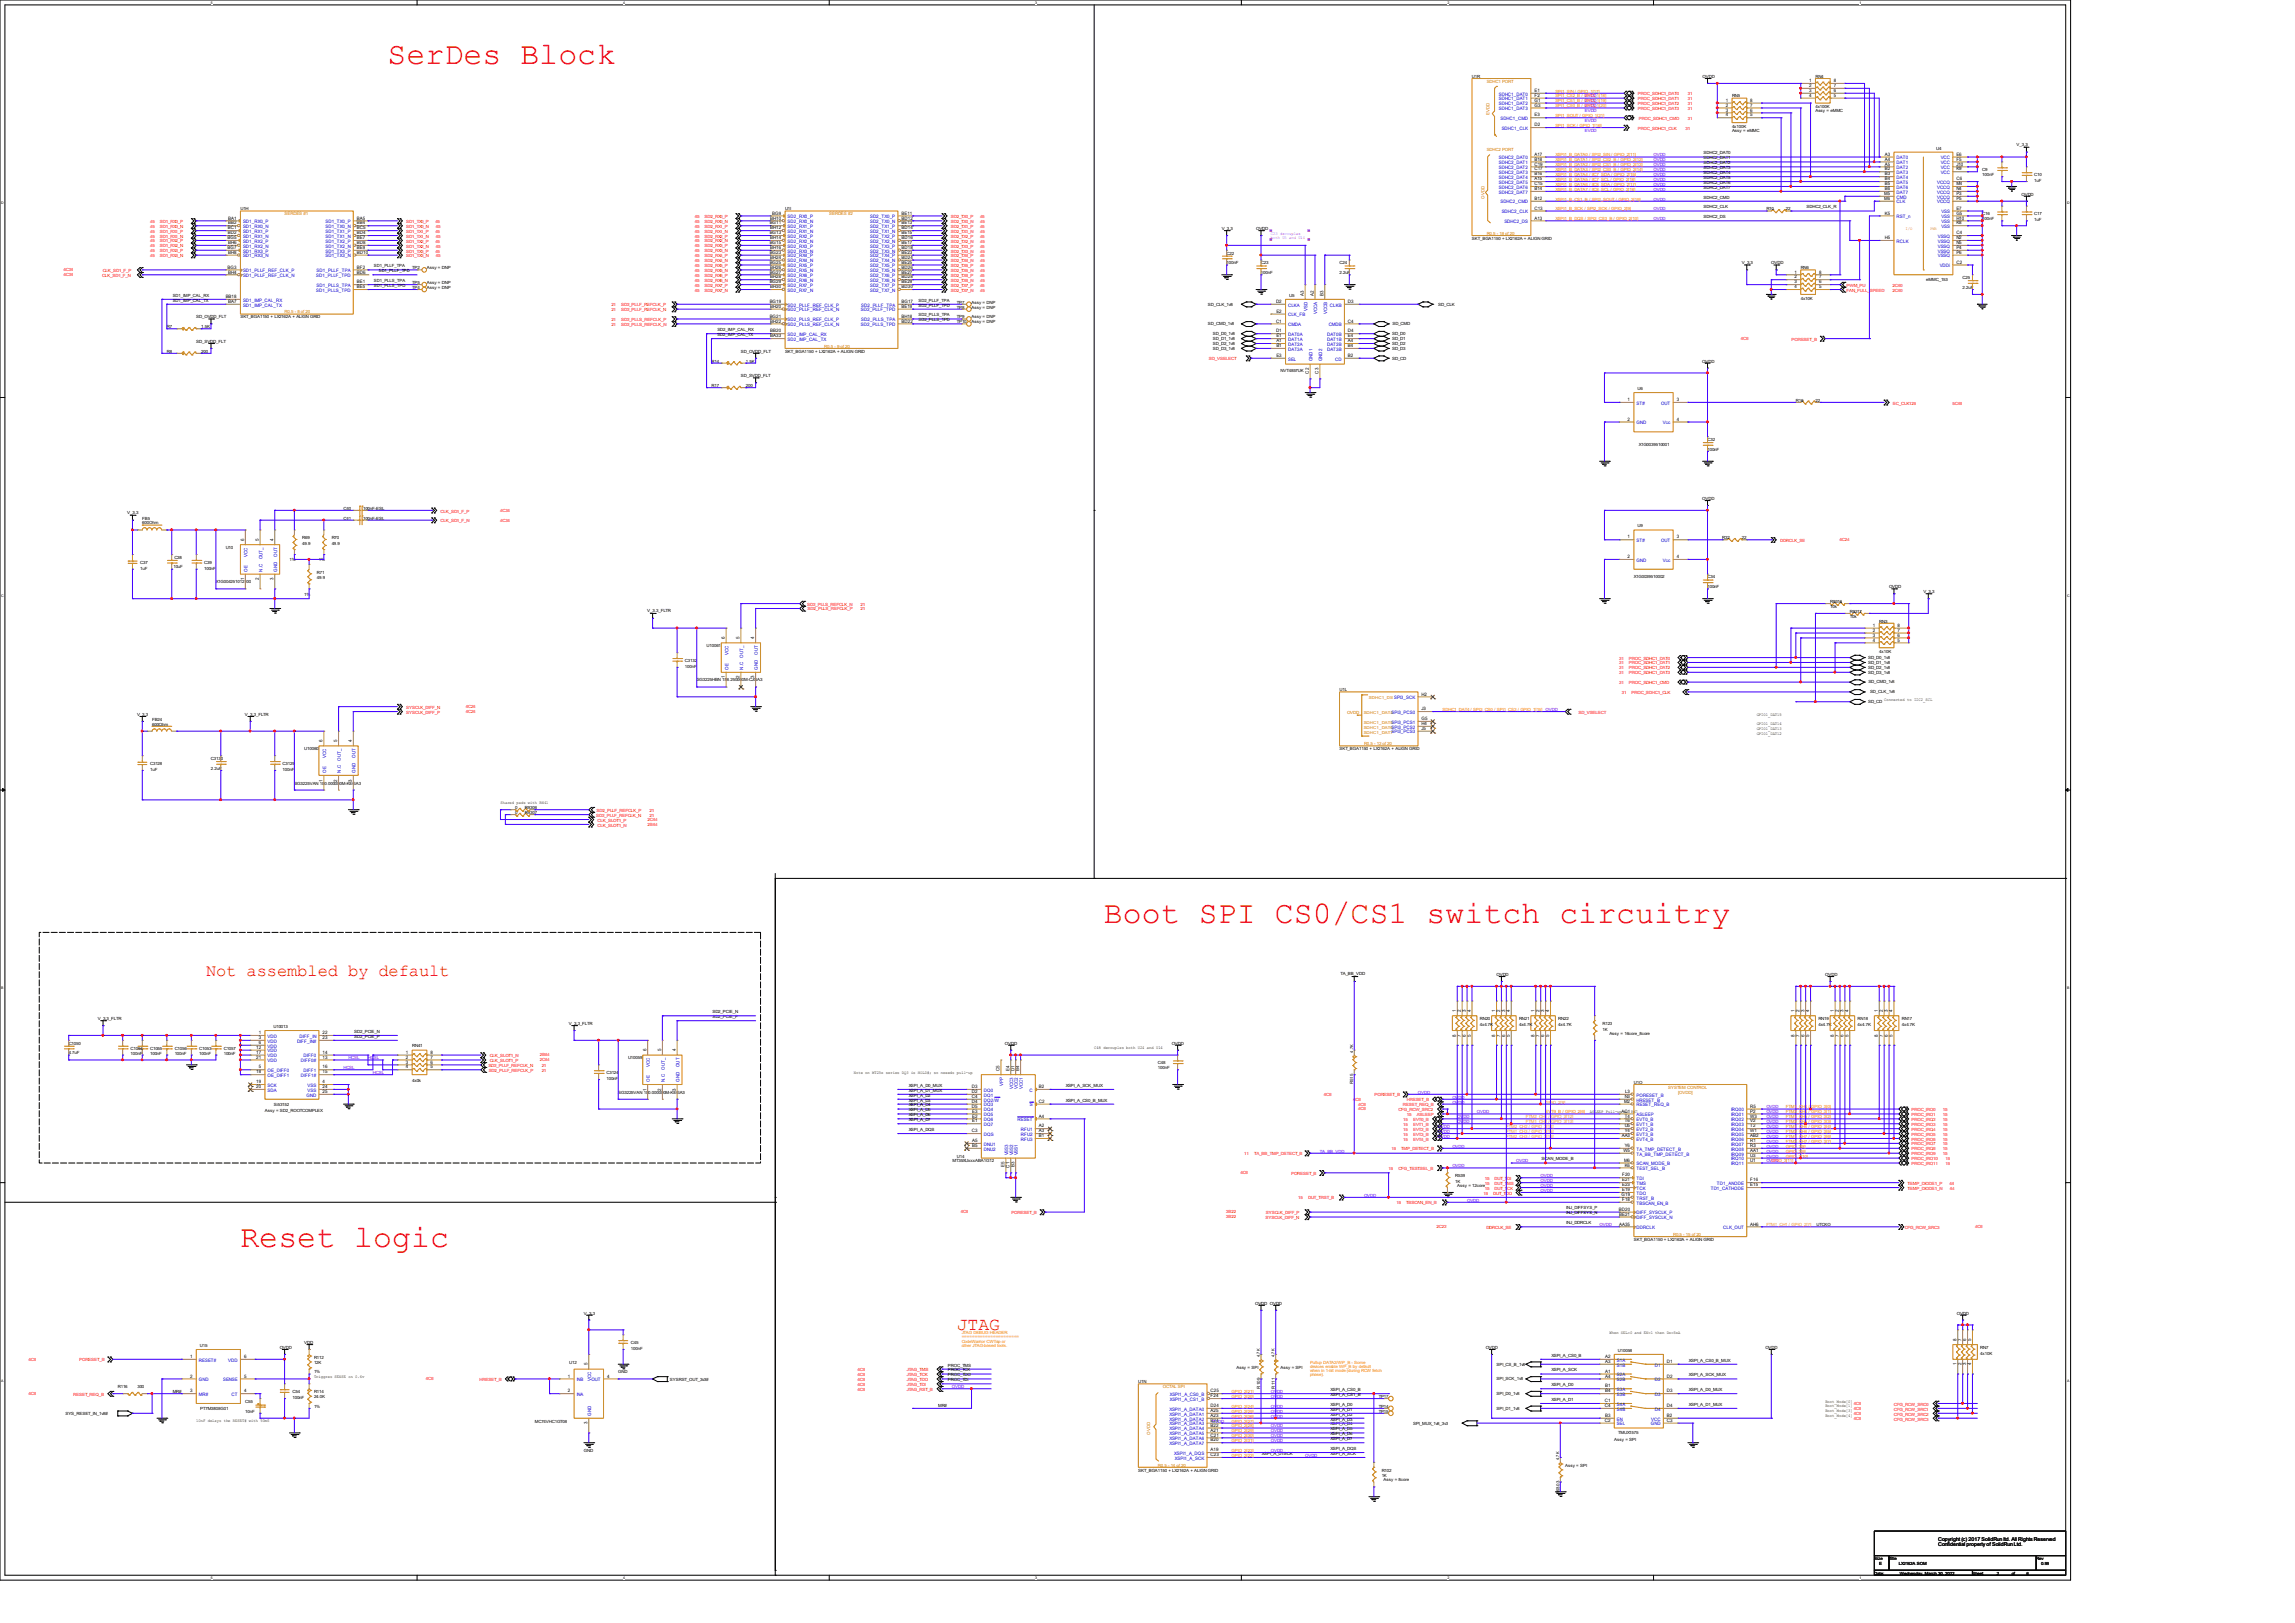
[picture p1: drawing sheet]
<svg xmlns="http://www.w3.org/2000/svg" width="297mm" height="210mm" viewBox="0 0 297 210" stroke-linecap="round" stroke-linejoin="round" font-family="sans-serif">
<defs><g id="words">
<g font-size="4.1" fill="#f00">
<text x="50.2" y="8.3">SerDes Block</text>
<text x="142.9" y="119.5">Boot SPI CS0/CS1 switch circuitry</text>
<text x="31.1" y="161.4">Reset logic</text>
</g>
<text font-size="2.3" fill="#f00" x="123.8" y="172.1">JTAG</text>
<text font-size="2.2" fill="#f00" x="26.7" y="126.3">Not assembled by default</text>
<g font-size=".7">
<text x="250.8" y="199.4">Copyright (c) 2017 SolidRun ltd. All Rights Reserved</text>
<text x="250.8" y="200.1">Confidential property of SolidRun Ltd.</text>
</g>
<g font-size=".6">
<text x="190.5" y="10.1">U1R</text>
<text x="198.6" y="11.9">E1</text>
<text x="220.3" y="10.1">OVDD</text>
<text x="234.1" y="10.6">1</text>
<text x="234.1" y="11.3">2</text>
<text x="234.1" y="11.9">3</text>
<text x="234.9" y="10.1">RN4</text>
<text x="237.3" y="11.9">6</text>
<text x="237.3" y="11.3">7</text>
<text x="237.3" y="10.6">8</text>
<text x="198.6" y="16.3">D2</text>
<text x="198.6" y="15.1">E3</text>
<text x="198.6" y="12.5">F2</text>
<text x="198.6" y="13.2">G1</text>
<text x="198.6" y="13.8">G3</text>
<text x="223.3" y="13.2">1</text>
<text x="223.3" y="13.8">2</text>
<text x="223.3" y="14.4">3</text>
<text x="223.3" y="15.1">4</text>
<text x="224.1" y="12.6">RN5</text>
<text x="224.1" y="17.1">Assy = eMMC</text>
<text x="224.1" y="16.6">4x100K</text>
<text x="226.5" y="15.1">5</text>
<text x="226.5" y="14.4">6</text>
<text x="226.5" y="13.8">7</text>
<text x="226.5" y="13.2">8</text>
<text x="234.1" y="12.5">4</text>
<text x="234.9" y="14.5">Assy = eMMC</text>
<text x="234.9" y="14">4x100K</text>
<text x="237.3" y="12.5">5</text>
<text x="198.6" y="24">C15</text>
<text x="198.6" y="20.2">A17</text>
<text x="198.6" y="22.7">B16</text>
<text x="198.6" y="22.1">C17</text>
<text x="198.6" y="23.3">A15</text>
<text x="198.6" y="20.8">B18</text>
<text x="198.6" y="21.4">C19</text>
<text x="220.5" y="20">SDHC2_DAT0</text>
<text x="220.5" y="20.6">SDHC2_DAT1</text>
<text x="220.5" y="21.3">SDHC2_DAT2</text>
<text x="220.5" y="21.9">SDHC2_DAT3</text>
<text x="220.5" y="22.5">SDHC2_DAT4</text>
<text x="220.5" y="23.2">SDHC2_DAT5</text>
<text x="220.5" y="23.8">SDHC2_DAT6</text>
<text x="243.9" y="20.2">A3</text>
<text x="243.9" y="20.8">A4</text>
<text x="243.9" y="21.4">A5</text>
<text x="243.9" y="22.1">B2</text>
<text x="243.9" y="22.7">B3</text>
<text x="243.9" y="23.3">B4</text>
<text x="243.9" y="24">B5</text>
<text x="250.6" y="19.3">U4</text>
<text x="253.2" y="20.2">E6</text>
<text x="253.2" y="20.8">F5</text>
<text x="253.2" y="21.4">J10</text>
<text x="253.2" y="22.1">K9</text>
<text x="253.2" y="23.3">C6</text>
<text x="253.2" y="24">M4</text>
<text x="256.5" y="22.1">C9</text>
<text x="256.5" y="22.8">100nF</text>
<text x="261" y="18.8">V_3.3</text>
<text x="263.3" y="22.8">C10</text>
<text x="263.3" y="23.5">1uF</text>
<text x="29.5" y="29.7">BC1</text>
<text x="29.5" y="29">BB2</text>
<text x="29.5" y="28.4">BA1</text>
<text x="31.1" y="27.2">U1H</text>
<text x="46.2" y="29">BB4</text>
<text x="46.2" y="28.4">BA5</text>
<text x="46.2" y="29.7">BC5</text>
<text x="99.6" y="29">BG11</text>
<text x="99.7" y="28.4">BH10</text>
<text x="99.7" y="29.7">BH12</text>
<text x="99.9" y="27.8">BG9</text>
<text x="101.6" y="27.2">U1I</text>
<text x="116.7" y="29">BE13</text>
<text x="116.7" y="28.4">BD12</text>
<text x="116.7" y="29.7">BD14</text>
<text x="116.7" y="27.8">BE11</text>
<text x="158.1" y="29.8">V_3.3</text>
<text x="162.6" y="29.8">OVDD</text>
<text x="198.6" y="25.9">B12</text>
<text x="198.6" y="24.6">B14</text>
<text x="198.6" y="28.4">A13</text>
<text x="198.6" y="27.1">C13</text>
<text x="220.5" y="24.4">SDHC2_DAT7</text>
<text x="220.5" y="25.7">SDHC2_CMD</text>
<text x="220.5" y="27">SDHC2_CLK</text>
<text x="220.5" y="28.2">SDHC2_DS</text>
<text x="228.6" y="27.2">R10</text>
<text x="231.1" y="27.2">22</text>
<text x="233.8" y="27">SDHC2_CLK_R</text>
<text x="243.8" y="25.2">M5</text>
<text x="243.8" y="25.9">M6</text>
<text x="243.9" y="24.6">B6</text>
<text x="243.9" y="27.8">K5</text>
<text x="253.2" y="24.6">N4</text>
<text x="253.2" y="25.2">P3</text>
<text x="253.2" y="25.9">P5</text>
<text x="253.2" y="27.1">E7</text>
<text x="253.2" y="27.8">G5</text>
<text x="253.2" y="28.4">H10</text>
<text x="253.2" y="29">K8</text>
<text x="256.5" y="27.9">C16</text>
<text x="256.5" y="28.5">100nF</text>
<text x="261.6" y="25.3">OVDD</text>
<text x="263.3" y="27.9">C17</text>
<text x="263.3" y="28.6">1uF</text>
<text x="29.5" y="30.9">BG5</text>
<text x="29.5" y="32.2">BG7</text>
<text x="29.5" y="34.8">BG3</text>
<text x="29.5" y="30.3">BD2</text>
<text x="29.5" y="31.6">BH6</text>
<text x="29.5" y="32.9">BH8</text>
<text x="29.5" y="35.4">BH4</text>
<text x="46.2" y="30.3">BD4</text>
<text x="46.2" y="31.6">BD8</text>
<text x="46.2" y="30.9">BE7</text>
<text x="46.2" y="32.9">BD10</text>
<text x="46.2" y="32.2">BE9</text>
<text x="46.2" y="34.8">BF2</text>
<text x="46.2" y="35.4">BD6</text>
<text x="48.4" y="34.6">SD1_PLLF_TPA</text>
<text x="49" y="35.2">SD1_PLLF_TPD</text>
<text x="53.3" y="34.8">TP2</text>
<text x="55.2" y="34.8">Assy = DNP</text>
<text x="99.6" y="30.3">BG13</text>
<text x="99.6" y="31.6">BG15</text>
<text x="99.6" y="32.9">BG23</text>
<text x="99.6" y="34.1">BG25</text>
<text x="99.6" y="35.4">BG27</text>
<text x="99.7" y="30.9">BH14</text>
<text x="99.7" y="32.2">BH16</text>
<text x="99.7" y="33.5">BH24</text>
<text x="99.7" y="34.8">BH26</text>
<text x="116.7" y="30.3">BE15</text>
<text x="116.7" y="31.6">BE17</text>
<text x="116.7" y="30.9">BD16</text>
<text x="116.7" y="32.2">BD18</text>
<text x="116.7" y="33.5">BD24</text>
<text x="116.7" y="32.9">BE23</text>
<text x="116.7" y="34.8">BD26</text>
<text x="116.7" y="34.1">BE25</text>
<text x="116.7" y="35.4">BE27</text>
<text x="158.7" y="32.9">C22</text>
<text x="158.7" y="34.2">100nF</text>
<text x="163.2" y="34.2">C23</text>
<text x="163.2" y="35.5">100nF</text>
<text x="173.4" y="34.2">C24</text>
<text x="173.4" y="35.5">2.2uF</text>
<text x="190.5" y="31">SKT_BGA1150 + LX2162A + ALIGN GRID</text>
<text x="225.4" y="34.2">V_3.3</text>
<text x="229.2" y="34.2">OVDD</text>
<text x="232.2" y="35.4">1</text>
<text x="233" y="34.8">RN6</text>
<text x="235.4" y="35.4">8</text>
<text x="243.9" y="30.9">H5</text>
<text x="253.2" y="30.3">C4</text>
<text x="253.2" y="30.9">N2</text>
<text x="253.2" y="31.6">N5</text>
<text x="253.2" y="32.2">P4</text>
<text x="253.2" y="32.9">P6</text>
<text x="253.2" y="34.1">C2</text>
<text x="22.4" y="38.4">SD1_IMP_CAL_RX</text>
<text x="22.4" y="39">SD1_IMP_CAL_TX</text>
<text x="25.4" y="41.2">SD_OVDD_FLT</text>
<text x="29.2" y="38.6">BB18</text>
<text x="29.5" y="39.2">BA7</text>
<text x="31.1" y="41.2">SKT_BGA1150 + LX2162A + ALIGN GRID</text>
<text x="46.2" y="36.7">BE1</text>
<text x="46.2" y="37.3">BE5</text>
<text x="48.4" y="36.5">SD1_PLLS_TPA</text>
<text x="48.4" y="37.1">SD1_PLLS_TPD</text>
<text x="53.3" y="36.7">TP5</text>
<text x="53.3" y="37.4">TP4</text>
<text x="55.2" y="36.7">Assy = DNP</text>
<text x="55.2" y="37.4">Assy = DNP</text>
<text x="99.6" y="36.7">BG29</text>
<text x="99.6" y="39.2">BG19</text>
<text x="99.6" y="41.1">BG21</text>
<text x="99.7" y="36">BH28</text>
<text x="99.7" y="37.3">BH30</text>
<text x="99.7" y="39.8">BH20</text>
<text x="99.7" y="41.7">BH22</text>
<text x="116.7" y="39.2">BG17</text>
<text x="116.7" y="39.8">BE19</text>
<text x="116.7" y="36">BD28</text>
<text x="116.7" y="37.3">BD30</text>
<text x="116.7" y="36.7">BE29</text>
<text x="116.7" y="41.1">BH18</text>
<text x="116.7" y="41.7">BD22</text>
<text x="118.9" y="39">SD2_PLLF_TPA</text>
<text x="118.9" y="39.7">SD2_PLLF_TPD</text>
<text x="118.9" y="40.9">SD2_PLLS_TPA</text>
<text x="118.9" y="41.6">SD2_PLLS_TPD</text>
<text x="123.8" y="41.8">TP10</text>
<text x="123.8" y="39.9">TP8</text>
<text x="123.8" y="41.2">TP9</text>
<text x="123.8" y="39.3">TP7</text>
<text x="125.7" y="41.8">Assy = DNP</text>
<text x="125.7" y="39.9">Assy = DNP</text>
<text x="125.7" y="41.2">Assy = DNP</text>
<text x="125.7" y="39.3">Assy = DNP</text>
<text x="156.3" y="39.5">SD_CLK_1v8</text>
<text x="165.1" y="39.2">D2</text>
<text x="165.1" y="41.7">C1</text>
<text x="165.2" y="40.5">E2</text>
<text x="166.8" y="38.4">U5</text>
<text x="168.7" y="38.3" transform="rotate(-90 168.7 38.3)">A3</text>
<text x="170" y="38.3" transform="rotate(-90 170 38.3)">A2</text>
<text x="171.3" y="38.3" transform="rotate(-90 171.3 38.3)">B3</text>
<text x="174.5" y="41.7">C4</text>
<text x="174.5" y="39.2">D3</text>
<text x="186.1" y="39.5">SD_CLK</text>
<text x="232.2" y="36">2</text>
<text x="232.2" y="36.7">3</text>
<text x="232.2" y="37.3">4</text>
<text x="233" y="38.8">4x10K</text>
<text x="235.4" y="37.3">5</text>
<text x="235.4" y="36.7">6</text>
<text x="235.4" y="36">7</text>
<text x="249.3" y="36.4">eMMC_153</text>
<text x="254" y="36.1">C25</text>
<text x="254" y="37.4">2.2uF</text>
<text x="21.6" y="42.5">R7</text>
<text x="21.6" y="45.6">R8</text>
<text x="25.4" y="44.4">SD_SVDD_FLT</text>
<text x="26" y="42.5">1.5K</text>
<text x="26" y="45.6">200</text>
<text x="92.1" y="46.9">R14</text>
<text x="92.8" y="42.8">SD2_IMP_CAL_RX</text>
<text x="92.8" y="43.5">SD2_IMP_CAL_TX</text>
<text x="95.9" y="45.6">SD_OVDD_FLT</text>
<text x="96.5" y="46.9">1.5K</text>
<text x="99.7" y="43">BB20</text>
<text x="99.7" y="43.6">BA33</text>
<text x="101.6" y="45.6">SKT_BGA1150 + LX2162A + ALIGN GRID</text>
<text x="156.3" y="42.1">SD_CMD_1v8</text>
<text x="157" y="45.3">SD_D3_1v8</text>
<text x="157" y="44.6">SD_D2_1v8</text>
<text x="157" y="44">SD_D1_1v8</text>
<text x="157" y="43.4">SD_D0_1v8</text>
<text x="165.1" y="43">D1</text>
<text x="165.2" y="43.6">E1</text>
<text x="165.2" y="44.3">A1</text>
<text x="165.2" y="44.9">B1</text>
<text x="165.2" y="46.2">E3</text>
<text x="174.5" y="46.2">B2</text>
<text x="174.5" y="44.9">B4</text>
<text x="174.5" y="44.3">A4</text>
<text x="174.5" y="43.6">E4</text>
<text x="174.5" y="43">D4</text>
<text x="180.2" y="45.3">SD_D3</text>
<text x="180.2" y="44.6">SD_D2</text>
<text x="180.2" y="44">SD_D1</text>
<text x="180.2" y="43.4">SD_D0</text>
<text x="180.2" y="46.5">SD_CD</text>
<text x="180.2" y="42.1">SD_CMD</text>
<text x="220.3" y="46.9">OVDD</text>
<text x="92.1" y="50.1">R17</text>
<text x="95.9" y="48.8">SD_SVDD_FLT</text>
<text x="96.5" y="50.1">200</text>
<text x="165.7" y="48.2">NVT4857UK</text>
<text x="169.4" y="48.3" transform="rotate(-90 169.4 48.3)">C2</text>
<text x="170.6" y="48.3" transform="rotate(-90 170.6 48.3)">C3</text>
<text x="210.6" y="51.9">1</text>
<text x="211.9" y="50.5">U6</text>
<text x="217" y="51.9">3</text>
<text x="232.4" y="52">R16</text>
<text x="234.9" y="52">22</text>
<text x="210.6" y="54.4">2</text>
<text x="212.1" y="57.7">X1G0039510001</text>
<text x="217" y="54.4">4</text>
<text x="221" y="57.1">C32</text>
<text x="221" y="58.3">100nF</text>
<text x="44.4" y="66">C40</text>
<text x="47" y="66">100nF-ESL</text>
<text x="220.3" y="64.7">OVDD</text>
<text x="16.5" y="66.6">V_3.3</text>
<text x="18.4" y="67.2">FB5</text>
<text x="18.4" y="67.9">600Ohm</text>
<text x="29.2" y="71">U10</text>
<text x="31.6" y="70" transform="rotate(-90 31.6 70)">6</text>
<text x="33.5" y="70" transform="rotate(-90 33.5 70)">5</text>
<text x="35.4" y="70" transform="rotate(-90 35.4 70)">4</text>
<text x="39.1" y="69.8">R69</text>
<text x="39.1" y="70.5">49.9</text>
<text x="42.9" y="69.8">R70</text>
<text x="42.9" y="70.5">49.9</text>
<text x="44.4" y="67.2">C41</text>
<text x="47" y="67.2">100nF-ESL</text>
<text x="210.6" y="69.7">1</text>
<text x="211.9" y="68.2">U9</text>
<text x="217" y="69.7">3</text>
<text x="222.9" y="69.8">R32</text>
<text x="225.4" y="69.8">22</text>
<text x="18.2" y="72.9">C37</text>
<text x="18.2" y="73.7">1uF</text>
<text x="22.4" y="73.5">10uF</text>
<text x="22.6" y="72.3">C38</text>
<text x="26.4" y="72.9">C39</text>
<text x="26.4" y="73.7">100nF</text>
<text x="27.9" y="75.5">X1G004251012100</text>
<text x="31.6" y="75.1" transform="rotate(-90 31.6 75.1)">1</text>
<text x="33.5" y="75.1" transform="rotate(-90 33.5 75.1)">2</text>
<text x="35.4" y="75.1" transform="rotate(-90 35.4 75.1)">3</text>
<text x="37.5" y="72.6">1%</text>
<text x="39.4" y="77.1">1%</text>
<text x="41" y="74.2">R71</text>
<text x="41" y="75">49.9</text>
<text x="41.3" y="72.6">1%</text>
<text x="210.6" y="72.2">2</text>
<text x="211.4" y="74.8">X1G0039510002</text>
<text x="217" y="72.2">4</text>
<text x="221" y="74.8">C34</text>
<text x="221" y="76.1">100nF</text>
<text x="244.5" y="76.1">OVDD</text>
<text x="248.9" y="76.8">V_3.3</text>
<text x="83.8" y="79.3">V_3.3_FLTR</text>
<text x="91.4" y="83.7">U10061</text>
<text x="93.8" y="82.7" transform="rotate(-90 93.8 82.7)">6</text>
<text x="95.7" y="82.7" transform="rotate(-90 95.7 82.7)">5</text>
<text x="97.6" y="82.7" transform="rotate(-90 97.6 82.7)">4</text>
<text x="236.8" y="78">R9316</text>
<text x="236.8" y="78.7">10k</text>
<text x="239.4" y="79.3">R9317</text>
<text x="239.4" y="79.9">10k</text>
<text x="242.4" y="81.1">1</text>
<text x="242.4" y="81.7">2</text>
<text x="242.4" y="82.4">3</text>
<text x="242.4" y="83">4</text>
<text x="243.2" y="80.6">RN3</text>
<text x="245.6" y="83">5</text>
<text x="245.6" y="82.4">6</text>
<text x="245.6" y="81.7">7</text>
<text x="245.6" y="81.1">8</text>
<text x="88.6" y="85.6">C3132</text>
<text x="88.6" y="86.4">100nF</text>
<text x="90.2" y="88.2">SG3225HBN 156.250000M-CJGA3</text>
<text x="93.8" y="87.8" transform="rotate(-90 93.8 87.8)">1</text>
<text x="95.7" y="87.8" transform="rotate(-90 95.7 87.8)">2</text>
<text x="97.6" y="87.8" transform="rotate(-90 97.6 87.8)">3</text>
<text x="173.4" y="89.5">U1L</text>
<text x="241.8" y="87.2">SD_D3_1v8</text>
<text x="241.8" y="86.5">SD_D2_1v8</text>
<text x="241.8" y="85.9">SD_D1_1v8</text>
<text x="241.8" y="85.3">SD_D0_1v8</text>
<text x="241.8" y="88.4">SD_CMD_1v8</text>
<text x="242" y="89.7">SD_CLK_1v8</text>
<text x="243.2" y="84.5">4x10K</text>
<text x="17.7" y="92.6">V_3.3</text>
<text x="19.7" y="93.3">FB24</text>
<text x="19.7" y="93.9">600Ohm</text>
<text x="31.7" y="92.6">V_3.3_FLTR</text>
<text x="184" y="94.4">J5</text>
<text x="184" y="91.9">J3</text>
<text x="184" y="90">H2</text>
<text x="184" y="93.2">G5</text>
<text x="184" y="93.8">H4</text>
<text x="227.3" y="92.6">GPIO1_DAT15</text>
<text x="227.3" y="93.9">GPIO1_DAT14</text>
<text x="227.3" y="94.5">GPIO1_DAT13</text>
<text x="227.3" y="95.1">GPIO1_DAT12</text>
<text x="241.8" y="91">SD_CD</text>
<text x="243.9" y="90.7">Connected to IIC2_SCL</text>
<text x="19.4" y="99">C3128</text>
<text x="19.4" y="99.7">1uF</text>
<text x="27.3" y="98.3">C3130</text>
<text x="27.3" y="99.6">2.2uF</text>
<text x="36.6" y="99">C3129</text>
<text x="36.6" y="99.7">100nF</text>
<text x="38.1" y="101.5">SG3225VAN 100.000000M-KEGA3</text>
<text x="39.4" y="97.1">U10060</text>
<text x="41.7" y="101.1" transform="rotate(-90 41.7 101.1)">1</text>
<text x="41.7" y="96.1" transform="rotate(-90 41.7 96.1)">6</text>
<text x="43.6" y="101.1" transform="rotate(-90 43.6 101.1)">2</text>
<text x="43.6" y="96.1" transform="rotate(-90 43.6 96.1)">5</text>
<text x="45.6" y="101.1" transform="rotate(-90 45.6 101.1)">3</text>
<text x="45.6" y="96.1" transform="rotate(-90 45.6 96.1)">4</text>
<text x="173.4" y="97.1">SKT_BGA1150 + LX2162A + ALIGN GRID</text>
<text x="64.8" y="104">Shared pads with RN41</text>
<text x="66.7" y="105.3">0</text>
<text x="66.7" y="104.7">0</text>
<text x="67.9" y="105.3">R9307</text>
<text x="67.9" y="104.7">R9306</text>
<text x="12.7" y="132">V_3.3_FLTR</text>
<text x="92.2" y="131.7">SD2_PCIE_P</text>
<text x="92.2" y="131.1">SD2_PCIE_N</text>
<text x="173.5" y="126.2">TA_BB_VDD</text>
<text x="188.4" y="131" transform="rotate(-90 188.4 131)">1</text>
<text x="189.1" y="131" transform="rotate(-90 189.1 131)">2</text>
<text x="189.7" y="131" transform="rotate(-90 189.7 131)">3</text>
<text x="190.3" y="131" transform="rotate(-90 190.3 131)">4</text>
<text x="193.5" y="131" transform="rotate(-90 193.5 131)">1</text>
<text x="193.7" y="126.3">OVDD</text>
<text x="194.1" y="131" transform="rotate(-90 194.1 131)">2</text>
<text x="194.8" y="131" transform="rotate(-90 194.8 131)">3</text>
<text x="195.4" y="131" transform="rotate(-90 195.4 131)">4</text>
<text x="198.6" y="131" transform="rotate(-90 198.6 131)">1</text>
<text x="199.2" y="131" transform="rotate(-90 199.2 131)">2</text>
<text x="199.9" y="131" transform="rotate(-90 199.9 131)">3</text>
<text x="200.5" y="131" transform="rotate(-90 200.5 131)">4</text>
<text x="232.2" y="131" transform="rotate(-90 232.2 131)">1</text>
<text x="232.9" y="131" transform="rotate(-90 232.9 131)">2</text>
<text x="233.5" y="131" transform="rotate(-90 233.5 131)">3</text>
<text x="234.1" y="131" transform="rotate(-90 234.1 131)">4</text>
<text x="236.2" y="126.3">OVDD</text>
<text x="237.3" y="131" transform="rotate(-90 237.3 131)">1</text>
<text x="238" y="131" transform="rotate(-90 238 131)">2</text>
<text x="238.6" y="131" transform="rotate(-90 238.6 131)">3</text>
<text x="239.2" y="131" transform="rotate(-90 239.2 131)">4</text>
<text x="243" y="131" transform="rotate(-90 243 131)">1</text>
<text x="243.7" y="131" transform="rotate(-90 243.7 131)">2</text>
<text x="244.3" y="131" transform="rotate(-90 244.3 131)">3</text>
<text x="244.9" y="131" transform="rotate(-90 244.9 131)">4</text>
<text x="8.9" y="135.2">C1050</text>
<text x="8.9" y="136.4">4.7uF</text>
<text x="16.9" y="135.8">C1054</text>
<text x="16.9" y="136.6">100nF</text>
<text x="19.4" y="135.8">C1055</text>
<text x="19.4" y="136.6">100nF</text>
<text x="22.6" y="135.8">C1056</text>
<text x="22.6" y="136.6">100nF</text>
<text x="25.8" y="135.8">C1053</text>
<text x="25.8" y="136.6">100nF</text>
<text x="29" y="135.8">C1057</text>
<text x="29" y="136.6">100nF</text>
<text x="33.1" y="135.7">12</text>
<text x="33.1" y="136.4">17</text>
<text x="33.1" y="137">21</text>
<text x="33.5" y="133.8">1</text>
<text x="33.5" y="134.5">3</text>
<text x="33.5" y="135.1">6</text>
<text x="35.4" y="133">U10013</text>
<text x="41.7" y="137">13</text>
<text x="41.7" y="136.4">14</text>
<text x="41.7" y="133.8">22</text>
<text x="41.7" y="134.5">23</text>
<text x="45.8" y="133.7">SD2_PCIE_N</text>
<text x="45.8" y="134.3">SD2_PCIE_P</text>
<text x="52.5" y="136.4">1</text>
<text x="52.5" y="137">2</text>
<text x="52.5" y="137.6">3</text>
<text x="53.3" y="135.5">RN41</text>
<text x="55.7" y="137.6">6</text>
<text x="55.7" y="137">7</text>
<text x="55.7" y="136.4">8</text>
<text x="73.6" y="132.6">V_3.3_FLTR</text>
<text x="81.3" y="137.1">U10059</text>
<text x="83.7" y="136.1" transform="rotate(-90 83.7 136.1)">6</text>
<text x="85.6" y="136.1" transform="rotate(-90 85.6 136.1)">5</text>
<text x="87.5" y="136.1" transform="rotate(-90 87.5 136.1)">4</text>
<text x="130" y="135.2">OVDD</text>
<text x="141.6" y="135.8">C48 decouples both U24 and U14</text>
<text x="149.9" y="137.7">C48</text>
<text x="151.6" y="135.2">OVDD</text>
<text x="188.4" y="134.2" transform="rotate(-90 188.4 134.2)">8</text>
<text x="189.1" y="134.2" transform="rotate(-90 189.1 134.2)">7</text>
<text x="189.7" y="134.2" transform="rotate(-90 189.7 134.2)">6</text>
<text x="190.3" y="134.2" transform="rotate(-90 190.3 134.2)">5</text>
<text x="191.5" y="132">RN20</text>
<text x="191.5" y="132.8">4x4.7K</text>
<text x="193.5" y="134.2" transform="rotate(-90 193.5 134.2)">8</text>
<text x="194.1" y="134.2" transform="rotate(-90 194.1 134.2)">7</text>
<text x="194.8" y="134.2" transform="rotate(-90 194.8 134.2)">6</text>
<text x="195.4" y="134.2" transform="rotate(-90 195.4 134.2)">5</text>
<text x="196.6" y="132">RN21</text>
<text x="196.6" y="132.8">4x4.7K</text>
<text x="198.6" y="134.2" transform="rotate(-90 198.6 134.2)">8</text>
<text x="199.2" y="134.2" transform="rotate(-90 199.2 134.2)">7</text>
<text x="199.9" y="134.2" transform="rotate(-90 199.9 134.2)">6</text>
<text x="200.5" y="134.2" transform="rotate(-90 200.5 134.2)">5</text>
<text x="201.7" y="132">RN22</text>
<text x="201.7" y="132.8">4x4.7K</text>
<text x="207.4" y="132.6">R123</text>
<text x="207.4" y="133.4">1K</text>
<text x="208.3" y="133.9">Assy = 16core_8core</text>
<text x="232.2" y="134.2" transform="rotate(-90 232.2 134.2)">8</text>
<text x="232.9" y="134.2" transform="rotate(-90 232.9 134.2)">7</text>
<text x="233.5" y="134.2" transform="rotate(-90 233.5 134.2)">6</text>
<text x="234.1" y="134.2" transform="rotate(-90 234.1 134.2)">5</text>
<text x="235.3" y="132">RN19</text>
<text x="235.3" y="132.8">4x4.7K</text>
<text x="237.3" y="134.2" transform="rotate(-90 237.3 134.2)">8</text>
<text x="238" y="134.2" transform="rotate(-90 238 134.2)">7</text>
<text x="238.6" y="134.2" transform="rotate(-90 238.6 134.2)">6</text>
<text x="239.2" y="134.2" transform="rotate(-90 239.2 134.2)">5</text>
<text x="240.4" y="132">RN18</text>
<text x="240.4" y="132.8">4x4.7K</text>
<text x="243" y="134.2" transform="rotate(-90 243 134.2)">8</text>
<text x="243.7" y="134.2" transform="rotate(-90 243.7 134.2)">7</text>
<text x="244.3" y="134.2" transform="rotate(-90 244.3 134.2)">6</text>
<text x="244.9" y="134.2" transform="rotate(-90 244.9 134.2)">5</text>
<text x="246.1" y="132">RN17</text>
<text x="246.1" y="132.8">4x4.7K</text>
<text x="33.1" y="138.9">18</text>
<text x="33.1" y="140.2">19</text>
<text x="33.1" y="140.8">20</text>
<text x="33.5" y="138.3">5</text>
<text x="34.3" y="143.9">Assy = SD2_ROOTCOMPLEX</text>
<text x="35.4" y="143.1">Si53152</text>
<text x="41.7" y="140.2">4</text>
<text x="41.7" y="138.9">15</text>
<text x="41.7" y="138.3">16</text>
<text x="41.7" y="140.8">24</text>
<text x="41.7" y="141.4">25</text>
<text x="52.5" y="138.3">4</text>
<text x="53.3" y="140">4x0k</text>
<text x="55.7" y="138.3">5</text>
<text x="78.5" y="139">C3124</text>
<text x="78.5" y="139.7">100nF</text>
<text x="80" y="141.5">SG3225VAN 100.000000M-KEGA3</text>
<text x="83.7" y="141.1" transform="rotate(-90 83.7 141.1)">1</text>
<text x="85.6" y="141.1" transform="rotate(-90 85.6 141.1)">2</text>
<text x="87.5" y="141.1" transform="rotate(-90 87.5 141.1)">3</text>
<text x="110.5" y="138.9">Note on MT25x series DQ3 is HOLD#; so neeeds pull-up</text>
<text x="117.6" y="140.6">XSPI_A_D0_MUX</text>
<text x="117.6" y="141.3">XSPI_A_D1_MUX</text>
<text x="117.6" y="141.9">XSPI_A_D2</text>
<text x="117.6" y="142.5">XSPI_A_D3</text>
<text x="117.6" y="143.2">XSPI_A_D4</text>
<text x="117.6" y="143.8">XSPI_A_D5</text>
<text x="125.8" y="140.8">D3</text>
<text x="125.8" y="141.4">D2</text>
<text x="125.8" y="142.1">C4</text>
<text x="125.8" y="142.7">D4</text>
<text x="125.8" y="143.3">D5</text>
<text x="125.8" y="144">E3</text>
<text x="129.4" y="138.6" transform="rotate(-90 129.4 138.6)">C5</text>
<text x="130.6" y="138.6" transform="rotate(-90 130.6 138.6)">E4</text>
<text x="131.3" y="138.6" transform="rotate(-90 131.3 138.6)">D1</text>
<text x="131.9" y="138.6" transform="rotate(-90 131.9 138.6)">B4</text>
<text x="134.4" y="140.8">B2</text>
<text x="134.4" y="142.7">C2</text>
<text x="137.9" y="142.5">XSPI_A_CS0_B_MUX</text>
<text x="137.9" y="140.6">XSPI_A_SCK_MUX</text>
<text x="149.9" y="138.4">100nF</text>
<text x="175.1" y="140.3" transform="rotate(-90 175.1 140.3)">R515</text>
<text x="209.8" y="144">AC1</text>
<text x="210.2" y="142.7">M2</text>
<text x="210.3" y="142.1">N3</text>
<text x="210.3" y="141.4">L3</text>
<text x="211.4" y="140.3">U1O</text>
<text x="226.5" y="143.3">R5</text>
<text x="226.5" y="144">P2</text>
<text x="117.6" y="144.4">XSPI_A_D6</text>
<text x="117.6" y="145.1">XSPI_A_D7</text>
<text x="117.6" y="146.4">XSPI_A_DQS</text>
<text x="123.8" y="149.8">U14</text>
<text x="125.8" y="146.5">C3</text>
<text x="125.8" y="147.8">A5</text>
<text x="125.8" y="148.4">B5</text>
<text x="125.8" y="144.6">E2</text>
<text x="125.8" y="145.2">E1</text>
<text x="134.4" y="144.6">A4</text>
<text x="134.4" y="145.9">A2</text>
<text x="134.4" y="146.5">A3</text>
<text x="134.4" y="147.2">B1</text>
<text x="205.8" y="144">ASLEEP Pull-up on RN7</text>
<text x="209.9" y="147.2">AA3</text>
<text x="210.1" y="149.1">W5</text>
<text x="210.3" y="146.5">Y4</text>
<text x="210.3" y="148.4">Y6</text>
<text x="210.3" y="145.2">T6</text>
<text x="210.3" y="145.9">U5</text>
<text x="210.3" y="144.6">T4</text>
<text x="226.5" y="146.5">W1</text>
<text x="226.5" y="149.7">U3</text>
<text x="226.5" y="145.9">T2</text>
<text x="226.5" y="144.6">W3</text>
<text x="226.5" y="147.8">R1</text>
<text x="226.5" y="148.4">R3</text>
<text x="226.5" y="145.2">V2</text>
<text x="226.5" y="147.2">AB2</text>
<text x="226.5" y="149.1">AA1</text>
<text x="123.3" y="150.4">MT35XUxxxABA1G12</text>
<text x="130" y="151" transform="rotate(-90 130 151)">E5</text>
<text x="130.6" y="151.1" transform="rotate(-90 130.6 151.1)">C1</text>
<text x="131.3" y="151" transform="rotate(-90 131.3 151)">B3</text>
<text x="188.3" y="152.3">R539</text>
<text x="188.3" y="153.1">1K</text>
<text x="188.6" y="153.6">Assy = 12core</text>
<text x="199.5" y="150.2">SCAN_MODE_B</text>
<text x="209.8" y="154.8">G19</text>
<text x="209.9" y="154.1">E19</text>
<text x="209.9" y="153.5">E23</text>
<text x="209.9" y="152.9">E21</text>
<text x="209.9" y="155.4">F18</text>
<text x="209.9" y="152.2">F20</text>
<text x="210.2" y="150.3">M6</text>
<text x="210.3" y="151">K6</text>
<text x="226.5" y="152.9">F16</text>
<text x="226.5" y="150.3">U1</text>
<text x="226.5" y="153.5">E15</text>
<text x="202.7" y="158.4">INJ_DDRCLK</text>
<text x="202.7" y="156.5">INJ_DIFFSYS_P</text>
<text x="202.7" y="157.1">INJ_DIFFSYS_N</text>
<text x="209.5" y="156.7">BD20</text>
<text x="209.5" y="158.6">AA35</text>
<text x="209.5" y="157.3">BE21</text>
<text x="211.4" y="160.6">SKT_BGA1150 + LX2162A + ALIGN GRID</text>
<text x="226.5" y="158.6">AH6</text>
<text x="235.1" y="158.6">UTCKO</text>
<text x="39.4" y="173.9">VDD</text>
<text x="75.6" y="170.1">V_3.3</text>
<text x="81.7" y="173.9">C45</text>
<text x="162.4" y="168.8">OVDD OVDD</text>
<text x="208.3" y="172.6">When SEL=0 and EN=1 then Dx=SxA</text>
<text x="253.2" y="173.5" transform="rotate(-90 253.2 173.5)">8</text>
<text x="253.2" y="170.1">OVDD</text>
<text x="253.8" y="173.5" transform="rotate(-90 253.8 173.5)">7</text>
<text x="254.5" y="173.5" transform="rotate(-90 254.5 173.5)">6</text>
<text x="255.1" y="173.5" transform="rotate(-90 255.1 173.5)">5</text>
<text x="15.2" y="179.6">R116</text>
<text x="17.8" y="179.6">300</text>
<text x="24.6" y="175.7">1</text>
<text x="24.6" y="178.3">2</text>
<text x="25.9" y="174.3">U15</text>
<text x="31.6" y="175.7">6</text>
<text x="31.6" y="178.3">5</text>
<text x="36.2" y="174.5">OVDD</text>
<text x="40.6" y="175.8">R112</text>
<text x="40.6" y="176.5">12K</text>
<text x="40.6" y="177.7">1%</text>
<text x="40.6" y="178.3">Triggres SENSE on 0.6v</text>
<text x="73.5" y="178.3">1</text>
<text x="73.7" y="176.5">U12</text>
<text x="76" y="176.7" transform="rotate(-90 76 176.7)">5</text>
<text x="78.6" y="178.3">4</text>
<text x="80" y="177.7">GND</text>
<text x="81.7" y="174.7">100nF</text>
<text x="86.7" y="178.7">SYSRST_OUT_3v3#</text>
<text x="122.7" y="176.8">PROC_TMS</text>
<text x="122.7" y="177.5">PROC_TCK</text>
<text x="122.7" y="178.1">PROC_TDO</text>
<text x="122.7" y="178.7">PROC_TDI</text>
<text x="147.3" y="179">U1N</text>
<text x="160" y="177.1">Assy = SPI</text>
<text x="163.1" y="179.7" transform="rotate(-90 163.1 179.7)">R109</text>
<text x="165" y="179.7" transform="rotate(-90 165 179.7)">R111</text>
<text x="165.7" y="177.1">Assy = SPI</text>
<text x="192.3" y="174.5">OVDD</text>
<text x="193.7" y="176.7">SPI_CS_B_1v8</text>
<text x="193.7" y="178.6">SPI_SCK_1v8</text>
<text x="200.8" y="175.6">XSPI_A_CS0_B</text>
<text x="200.8" y="177.5">XSPI_A_SCK</text>
<text x="200.8" y="179.4">XSPI_A_D0</text>
<text x="207.7" y="175.7">A2</text>
<text x="207.7" y="176.4">A3</text>
<text x="207.7" y="177.6">A1</text>
<text x="207.7" y="178.3">A4</text>
<text x="207.7" y="179.5">B1</text>
<text x="209.4" y="174.9">U10058</text>
<text x="215.7" y="176.4">D1</text>
<text x="215.7" y="178.3">D2</text>
<text x="218.6" y="178.1">XSPI_A_SCK_MUX</text>
<text x="218.6" y="176.2">XSPI_A_CS0_B_MUX</text>
<text x="228.5" y="174.5">OVDD</text>
<text x="253.2" y="176.7" transform="rotate(-90 253.2 176.7)">1</text>
<text x="253.8" y="176.7" transform="rotate(-90 253.8 176.7)">2</text>
<text x="254.5" y="176.7" transform="rotate(-90 254.5 176.7)">3</text>
<text x="255.1" y="176.7" transform="rotate(-90 255.1 176.7)">4</text>
<text x="256.3" y="174.5">RN7</text>
<text x="256.3" y="175.3">4x10K</text>
<text x="8.5" y="183.1">SYS_RESET_IN_1v8#</text>
<text x="22.4" y="180.2">MR#</text>
<text x="24.6" y="180.2">3</text>
<text x="25.4" y="184">10nF delays the RESET# with 50mS</text>
<text x="25.9" y="182.4">PT7M3808G01</text>
<text x="31.6" y="180.2">4</text>
<text x="31.7" y="181.5">C55</text>
<text x="31.7" y="182.8">10nF</text>
<text x="37.8" y="180.3">C54</text>
<text x="37.8" y="181">100nF</text>
<text x="40.6" y="180.3">R114</text>
<text x="40.6" y="180.9">24.0K</text>
<text x="40.6" y="182.2">1%</text>
<text x="69.2" y="184.1">MC74VHC1GT08</text>
<text x="73.5" y="180.2">2</text>
<text x="76" y="184.3" transform="rotate(-90 76 184.3)">3</text>
<text x="121.4" y="182.1">MR#</text>
<text x="156.7" y="183.3">A23</text>
<text x="156.7" y="184.6">B22</text>
<text x="156.7" y="185.3">A21</text>
<text x="156.7" y="182.7">A25</text>
<text x="156.7" y="180.2">C25</text>
<text x="156.7" y="185.9">C21</text>
<text x="156.7" y="184">B24</text>
<text x="156.7" y="180.8">F24</text>
<text x="156.7" y="182.1">D24</text>
<text x="172.2" y="183.2">XSPI_A_D2</text>
<text x="172.2" y="180">XSPI_A_CS0_B</text>
<text x="172.2" y="180.6">XSPI_A_CS1_B</text>
<text x="172.2" y="181.9">XSPI_A_D0</text>
<text x="172.2" y="182.6">XSPI_A_D1</text>
<text x="172.2" y="184.5">XSPI_A_D4</text>
<text x="172.2" y="185.1">XSPI_A_D5</text>
<text x="172.2" y="185.7">XSPI_A_D6</text>
<text x="172.2" y="183.8">XSPI_A_D3</text>
<text x="178.4" y="182.2">TP14</text>
<text x="178.4" y="182.8">TP15</text>
<text x="178.4" y="180.9">TP17</text>
<text x="182.9" y="184.3">SPI_MUX_1v8_3v3</text>
<text x="193.7" y="180.5">SPI_D0_1v8</text>
<text x="193.7" y="182.4">SPI_D1_1v8</text>
<text x="200.8" y="181.3">XSPI_A_D1</text>
<text x="207.7" y="181.4">C1</text>
<text x="207.7" y="182.1">C4</text>
<text x="207.7" y="184">C2</text>
<text x="207.7" y="180.2">B4</text>
<text x="207.7" y="183.3">B3</text>
<text x="209.4" y="185.6">TMUX1575</text>
<text x="215.7" y="184">C3</text>
<text x="215.7" y="183.3">B2</text>
<text x="215.7" y="180.2">D3</text>
<text x="215.7" y="182.1">D4</text>
<text x="218.6" y="180">XSPI_A_D0_MUX</text>
<text x="218.6" y="181.9">XSPI_A_D1_MUX</text>
<text x="236.2" y="183.4">Boot_Mode[4]</text>
<text x="236.2" y="182.8">Boot_Mode[3]</text>
<text x="236.2" y="182.1">Boot_Mode[1]</text>
<text x="236.2" y="181.5">Boot_Mode[0]</text>
<text x="75.6" y="187.9">GND</text>
<text x="147.3" y="190.4">SKT_BGA1150 + LX2162A + ALIGN GRID</text>
<text x="156.7" y="186.5">B20</text>
<text x="156.7" y="188.4">C23</text>
<text x="156.7" y="187.8">A19</text>
<text x="163.3" y="188.3">XSPI_A_UTSCK</text>
<text x="172.2" y="186.4">XSPI_A_D7</text>
<text x="172.2" y="187.6">XSPI_A_DQS</text>
<text x="172.2" y="188.3">XSPI_A_SCK</text>
<text x="178.8" y="190.4">R102</text>
<text x="178.8" y="191.2">1K</text>
<text x="179.1" y="191.7">Assy = 8core</text>
<text x="202.6" y="189.8">Assy = SPI</text>
<text x="208.9" y="186.4">Assy = SPI</text>
<text x="201.8" y="193.4" transform="rotate(-90 201.8 193.4)">R9303</text>
<text x="242.6" y="201.9">Size</text>
<text x="242.6" y="203.8">Date:</text>
<text x="243.2" y="202.5">E</text>
<text x="244.5" y="201.9">Title</text>
<text x="245.7" y="202.5">LX2162A SOM</text>
<text x="245.9" y="203.8">Wednesday, March 30, 2022</text>
<text x="255.3" y="203.8">Sheet</text>
<text x="258.4" y="203.8">2</text>
<text x="260.3" y="203.8">of</text>
<text x="262.2" y="203.8">6</text>
<text x="263.5" y="201.9">Rev</text>
<text x="264.2" y="202.5">0.99</text>
</g>
<g font-size=".6" fill="#cc8006">
<text x="192.4" y="10.7">SDHC1 PORT</text>
<text x="192.8" y="14.9" transform="rotate(-90 192.8 14.9)">EVDD</text>
<text x="192.4" y="19.6">SDHC2 PORT</text>
<text x="36.8" y="27.9">SERDES #1</text>
<text x="107.3" y="27.9">SERDES #2</text>
<text x="192.1" y="25.7" transform="rotate(-90 192.1 25.7)">OVDD</text>
<text x="246.6" y="29.7">I/O</text>
<text x="249.8" y="29.7">PWR</text>
<text x="192.4" y="30.4">R0.5 - 18 of 20</text>
<text x="36.8" y="40.6">R0.5 - 8 of 20</text>
<text x="106.7" y="45">R0.5 - 9 of 20</text>
<text x="174.3" y="92.4">OVDD</text>
<text x="176.5" y="96.4">R0.5 - 12 of 20</text>
<text x="215.9" y="140.9">SYSTEM CONTROL</text>
<text x="217.2" y="141.5">[OVDD]</text>
<text x="216.5" y="159.9">R0.5 - 15 of 20</text>
<text x="150.5" y="179.6">OCTAL SPI</text>
<text x="148.9" y="185.6" transform="rotate(-90 148.9 185.6)">OVDD</text>
<text x="149.9" y="189.8">R0.5 - 14 of 20</text>
</g>
<g font-size=".6" fill="#ff8000">
<text x="201.3" y="12">SPI1_SIN / GPIO_1[17]</text>
<text x="201.3" y="15.2">SPI1_SOUT / GPIO_1[21]</text>
<text x="201.3" y="12.6">SPI1_CS2_B / GPIO_1[18]</text>
<text x="201.3" y="13.3">SPI1_CS1_B / GPIO_1[19]</text>
<text x="201.3" y="13.9">SPI1_CS0_B / GPIO_1[20]</text>
<text x="201.3" y="16.4">SPI1_SCK / GPIO_1[16]</text>
<text x="201.3" y="20.2">XSPI1_B_DATA0 / SPI2_SIN / GPIO_2[11]</text>
<text x="201.3" y="20.9">XSPI1_B_DATA1 / SPI2_CS2_B / GPIO_2[12]</text>
<text x="201.3" y="21.5">XSPI1_B_DATA2 / SPI2_CS1_B / GPIO_2[13]</text>
<text x="201.3" y="22.1">XSPI1_B_DATA3 / SPI2_CS0_B / GPIO_2[14]</text>
<text x="201.3" y="22.8">XSPI1_B_DATA4 / IIC7_SDA / GPIO_2[15]</text>
<text x="201.3" y="23.4">XSPI1_B_DATA5 / IIC7_SCL / GPIO_2[16]</text>
<text x="201.3" y="24">XSPI1_B_DATA6 / IIC8_SDA / GPIO_2[17]</text>
<text x="201.3" y="24.7">XSPI1_B_DATA7 / IIC8_SCL / GPIO_2[18]</text>
<text x="201.3" y="26">XSPI1_B_CS1_B / SPI2_SOUT / GPIO_2[19]</text>
<text x="201.3" y="27.2">XSPI1_B_SCK / SPI2_SCK / GPIO_2[9]</text>
<text x="201.3" y="28.5">XSPI1_B_DQS / SPI2_CS3_B / GPIO_2[10]</text>
<text x="186.7" y="92">SDHC1_DAT4 / SPI3_CS0 / SPI1_CS3 / GPIO_1[15]</text>
<text x="231.1" y="143.4">FTM1_CH4 / GPIO_3[0]</text>
<text x="200" y="144.1">EVT9_B / GPIO_2[6]</text>
<text x="231.1" y="144.1">FTM2_CH4 / GPIO_3[1]</text>
<text x="231.1" y="144.7">FTM1_CH5 / GPIO_3[2]</text>
<text x="231.1" y="145.3">FTM2_CH5 / GPIO_3[3]</text>
<text x="231.1" y="146">FTM1_CH6 / GPIO_3[4]</text>
<text x="231.1" y="146.6">FTM2_CH6 / GPIO_3[5]</text>
<text x="231.1" y="147.2">FTM1_CH7 / GPIO_3[6]</text>
<text x="231.1" y="147.9">FTM2_CH7 / GPIO_3[7]</text>
<text x="231.1" y="148.5">GPIO_3[8]</text>
<text x="231.1" y="149.1">GPIO_3[9]</text>
<text x="231.1" y="149.8">GPIO_3[10]</text>
<text x="229.2" y="150.4">GPIO_3[11]</text>
<text x="124.5" y="172.6">JTAG DEBUG HEADER</text>
<text x="124.5" y="173.2">======================</text>
<text x="124.5" y="173.7">CodeWarrior CWTap or</text>
<text x="124.5" y="174.3">other JTAG-based tools.</text>
<text x="169.5" y="176.5">Pullup DATA2/WP_B - Some</text>
<text x="169.5" y="177">devices enable WP_B by default</text>
<text x="169.5" y="177.6">when in 1-bit mode (during RCW fetch</text>
<text x="169.5" y="178.1">phase).</text>
<text x="159.4" y="180.3">GPIO_2[21]</text>
<text x="159.4" y="180.9">GPIO_2[20]</text>
<text x="159.4" y="182.2">GPIO_2[24]</text>
<text x="159.4" y="182.8">GPIO_2[25]</text>
<text x="159.4" y="183.4">GPIO_2[26]</text>
<text x="159.4" y="184.1">GPIO_2[27]</text>
<text x="159.4" y="184.7">GPIO_2[28]</text>
<text x="159.4" y="185.3">GPIO_2[29]</text>
<text x="159.4" y="186">GPIO_2[30]</text>
<text x="159.4" y="188.5">GPIO_2[22]</text>
<text x="159.4" y="186.6">GPIO_2[31]</text>
<text x="159.4" y="187.9">GPIO_2[23]</text>
</g>
<g font-size=".6" fill="#00c">
<text x="194" y="12.4">SDHC1_DAT0</text>
<text x="194" y="13">SDHC1_DAT1</text>
<text x="194" y="13.6">SDHC1_DAT2</text>
<text x="194" y="14.3">SDHC1_DAT3</text>
<text x="194.2" y="15.5">SDHC1_CMD</text>
<text x="194.3" y="16.8">SDHC1_CLK</text>
<text x="194" y="20.6">SDHC2_DAT0</text>
<text x="194" y="23.2">SDHC2_DAT4</text>
<text x="194" y="22.5">SDHC2_DAT3</text>
<text x="194" y="23.8">SDHC2_DAT5</text>
<text x="194" y="21.3">SDHC2_DAT1</text>
<text x="194" y="21.9">SDHC2_DAT2</text>
<text x="245.4" y="20.6">DAT0</text>
<text x="245.4" y="21.3">DAT1</text>
<text x="245.4" y="21.9">DAT2</text>
<text x="245.4" y="22.5">DAT3</text>
<text x="245.4" y="23.2">DAT4</text>
<text x="245.4" y="23.8">DAT5</text>
<text x="250.7" y="23.8">VCCQ</text>
<text x="251.2" y="20.6">VCC</text>
<text x="251.2" y="21.3">VCC</text>
<text x="251.2" y="21.9">VCC</text>
<text x="251.2" y="22.5">VCC</text>
<text x="31.5" y="29.5">SD1_RX0_N</text>
<text x="31.5" y="28.9">SD1_RX0_P</text>
<text x="42.1" y="29.5">SD1_TX0_N</text>
<text x="42.1" y="28.9">SD1_TX0_P</text>
<text x="101.9" y="29.5">SD2_RX1_P</text>
<text x="101.9" y="28.9">SD2_RX0_N</text>
<text x="101.9" y="28.2">SD2_RX0_P</text>
<text x="112.6" y="29.5">SD2_TX1_P</text>
<text x="112.6" y="28.9">SD2_TX0_N</text>
<text x="112.6" y="28.2">SD2_TX0_P</text>
<text x="194" y="24.4">SDHC2_DAT6</text>
<text x="194" y="25.1">SDHC2_DAT7</text>
<text x="194.2" y="26.3">SDHC2_CMD</text>
<text x="194.3" y="27.6">SDHC2_CLK</text>
<text x="194.7" y="28.9">SDHC2_DS</text>
<text x="245.4" y="24.4">DAT6</text>
<text x="245.4" y="25.1">DAT7</text>
<text x="245.4" y="25.7">CMD</text>
<text x="245.4" y="26.3">CLK</text>
<text x="245.4" y="28.2">RST_n</text>
<text x="250.7" y="24.4">VCCQ</text>
<text x="250.7" y="25.1">VCCQ</text>
<text x="250.7" y="25.7">VCCQ</text>
<text x="250.7" y="26.3">VCCQ</text>
<text x="251.2" y="27.6">VSS</text>
<text x="251.2" y="28.2">VSS</text>
<text x="251.2" y="28.9">VSS</text>
<text x="251.2" y="29.5">VSS</text>
<text x="31.5" y="30.8">SD1_RX1_N</text>
<text x="31.5" y="30.1">SD1_RX1_P</text>
<text x="31.5" y="32">SD1_RX2_N</text>
<text x="31.5" y="31.4">SD1_RX2_P</text>
<text x="31.5" y="33.3">SD1_RX3_N</text>
<text x="31.5" y="32.7">SD1_RX3_P</text>
<text x="31.5" y="35.9">SD1_PLLF_REF_CLK_N</text>
<text x="31.5" y="35.2">SD1_PLLF_REF_CLK_P</text>
<text x="40.9" y="35.9">SD1_PLLF_TPD</text>
<text x="41" y="35.2">SD1_PLLF_TPA</text>
<text x="42.1" y="30.8">SD1_TX1_N</text>
<text x="42.1" y="30.1">SD1_TX1_P</text>
<text x="42.1" y="32">SD1_TX2_N</text>
<text x="42.1" y="31.4">SD1_TX2_P</text>
<text x="42.1" y="33.3">SD1_TX3_N</text>
<text x="42.1" y="32.7">SD1_TX3_P</text>
<text x="101.9" y="30.8">SD2_RX2_P</text>
<text x="101.9" y="30.1">SD2_RX1_N</text>
<text x="101.9" y="32">SD2_RX3_P</text>
<text x="101.9" y="31.4">SD2_RX2_N</text>
<text x="101.9" y="32.7">SD2_RX3_N</text>
<text x="101.9" y="34">SD2_RX4_N</text>
<text x="101.9" y="33.3">SD2_RX4_P</text>
<text x="101.9" y="35.2">SD2_RX5_N</text>
<text x="101.9" y="34.6">SD2_RX5_P</text>
<text x="101.9" y="35.9">SD2_RX6_P</text>
<text x="112.6" y="30.8">SD2_TX2_P</text>
<text x="112.6" y="30.1">SD2_TX1_N</text>
<text x="112.6" y="32">SD2_TX3_P</text>
<text x="112.6" y="31.4">SD2_TX2_N</text>
<text x="112.6" y="32.7">SD2_TX3_N</text>
<text x="112.6" y="34">SD2_TX4_N</text>
<text x="112.6" y="33.3">SD2_TX4_P</text>
<text x="112.6" y="35.2">SD2_TX5_N</text>
<text x="112.6" y="34.6">SD2_TX5_P</text>
<text x="112.6" y="35.9">SD2_TX6_P</text>
<text x="245.4" y="31.4">RCLK</text>
<text x="250.8" y="30.8">VSSQ</text>
<text x="250.8" y="31.4">VSSQ</text>
<text x="250.8" y="32">VSSQ</text>
<text x="250.8" y="32.7">VSSQ</text>
<text x="250.8" y="33.3">VSSQ</text>
<text x="251" y="34.6">VDDi</text>
<text x="31.5" y="39">SD1_IMP_CAL_RX</text>
<text x="31.5" y="39.7">SD1_IMP_CAL_TX</text>
<text x="40.9" y="37.8">SD1_PLLS_TPD</text>
<text x="41" y="37.1">SD1_PLLS_TPA</text>
<text x="101.9" y="36.5">SD2_RX6_N</text>
<text x="101.9" y="37.8">SD2_RX7_N</text>
<text x="101.9" y="37.1">SD2_RX7_P</text>
<text x="101.9" y="40.3">SD2_PLLF_REF_CLK_N</text>
<text x="101.9" y="39.7">SD2_PLLF_REF_CLK_P</text>
<text x="101.9" y="41.6">SD2_PLLS_REF_CLK_P</text>
<text x="111.4" y="40.3">SD2_PLLF_TPD</text>
<text x="111.5" y="39.7">SD2_PLLF_TPA</text>
<text x="111.5" y="41.6">SD2_PLLS_TPA</text>
<text x="112.6" y="36.5">SD2_TX6_N</text>
<text x="112.6" y="37.8">SD2_TX7_N</text>
<text x="112.6" y="37.1">SD2_TX7_P</text>
<text x="166.7" y="39.7">CLKA</text>
<text x="166.7" y="40.9">CLK_FB</text>
<text x="169.2" y="40.3" transform="rotate(-90 169.2 40.3)">VSD</text>
<text x="170.5" y="40.7" transform="rotate(-90 170.5 40.7)">VCCA</text>
<text x="171.7" y="40.7" transform="rotate(-90 171.7 40.7)">VCCB</text>
<text x="172.1" y="39.7">CLKB</text>
<text x="101.9" y="42.2">SD2_PLLS_REF_CLK_N</text>
<text x="101.9" y="43.5">SD2_IMP_CAL_RX</text>
<text x="101.9" y="44.1">SD2_IMP_CAL_TX</text>
<text x="111.4" y="42.2">SD2_PLLS_TPD</text>
<text x="166.7" y="42.2">CMDA</text>
<text x="166.7" y="43.5">DAT0A</text>
<text x="166.7" y="44.1">DAT1A</text>
<text x="166.7" y="44.7">DAT2A</text>
<text x="166.7" y="45.4">DAT3A</text>
<text x="166.7" y="46.7">SEL</text>
<text x="169.8" y="46.8" transform="rotate(-90 169.8 46.8)">GND1</text>
<text x="171.1" y="46.8" transform="rotate(-90 171.1 46.8)">GND2</text>
<text x="171.7" y="45.4">DAT3B</text>
<text x="171.7" y="44.7">DAT2B</text>
<text x="171.7" y="44.1">DAT1B</text>
<text x="171.7" y="43.5">DAT0B</text>
<text x="172" y="42.2">CMDB</text>
<text x="172.8" y="46.7">CD</text>
<text x="211.8" y="52.4">ST#</text>
<text x="215" y="52.4">OUT</text>
<text x="211.8" y="54.9">GND</text>
<text x="215.2" y="54.9">Vcc</text>
<text x="211.8" y="70.1">ST#</text>
<text x="215" y="70.1">OUT</text>
<text x="32" y="74" transform="rotate(-90 32 74)">OE</text>
<text x="32" y="72" transform="rotate(-90 32 72)">VCC</text>
<text x="34" y="74" transform="rotate(-90 34 74)">N.C</text>
<text x="34" y="72.4" transform="rotate(-90 34 72.4)">OUT_</text>
<text x="35.9" y="74" transform="rotate(-90 35.9 74)">GND</text>
<text x="35.9" y="72" transform="rotate(-90 35.9 72)">OUT</text>
<text x="211.8" y="72.7">GND</text>
<text x="215.2" y="72.7">Vcc</text>
<text x="94.3" y="86.7" transform="rotate(-90 94.3 86.7)">OE</text>
<text x="94.3" y="84.7" transform="rotate(-90 94.3 84.7)">VCC</text>
<text x="96.2" y="86.7" transform="rotate(-90 96.2 86.7)">N.C</text>
<text x="96.2" y="85.1" transform="rotate(-90 96.2 85.1)">OUT_</text>
<text x="98.1" y="86.7" transform="rotate(-90 98.1 86.7)">GND</text>
<text x="98.1" y="84.7" transform="rotate(-90 98.1 84.7)">OUT</text>
<text x="180.1" y="94.9">SPI3_PCS3</text>
<text x="180.1" y="92.4">SPI3_PCS0</text>
<text x="180.1" y="93.6">SPI3_PCS1</text>
<text x="180.1" y="94.3">SPI3_PCS2</text>
<text x="180.4" y="90.5">SPI3_SCK</text>
<text x="42.2" y="100" transform="rotate(-90 42.2 100)">OE</text>
<text x="42.2" y="98.1" transform="rotate(-90 42.2 98.1)">VCC</text>
<text x="44.1" y="100" transform="rotate(-90 44.1 100)">N.C</text>
<text x="44.1" y="98.4" transform="rotate(-90 44.1 98.4)">OUT_</text>
<text x="46" y="100" transform="rotate(-90 46 100)">GND</text>
<text x="46" y="98.1" transform="rotate(-90 46 98.1)">OUT</text>
<text x="34.6" y="134.3">VDD</text>
<text x="34.6" y="134.9">VDD</text>
<text x="34.6" y="135.6">VDD</text>
<text x="34.6" y="136.2">VDD</text>
<text x="34.6" y="136.8">VDD</text>
<text x="34.6" y="137.5">VDD</text>
<text x="38.4" y="134.9">DIFF_IN#</text>
<text x="38.8" y="134.3">DIFF_IN</text>
<text x="38.9" y="137.5">DIFF0#</text>
<text x="39.3" y="136.8">DIFF0</text>
<text x="34.6" y="138.7">OE_DIFF0</text>
<text x="34.6" y="139.4">OE_DIFF1</text>
<text x="34.6" y="140.6">SCK</text>
<text x="34.6" y="141.3">SDA</text>
<text x="38.9" y="139.4">DIFF1#</text>
<text x="39.3" y="138.7">DIFF1</text>
<text x="39.7" y="141.9">GND</text>
<text x="39.8" y="140.6">VSS</text>
<text x="39.8" y="141.3">VSS</text>
<text x="84.1" y="140" transform="rotate(-90 84.1 140)">OE</text>
<text x="84.1" y="138.1" transform="rotate(-90 84.1 138.1)">VCC</text>
<text x="86" y="140" transform="rotate(-90 86 140)">N.C</text>
<text x="86" y="138.4" transform="rotate(-90 86 138.4)">OUT_</text>
<text x="87.9" y="140" transform="rotate(-90 87.9 140)">GND</text>
<text x="87.9" y="138.1" transform="rotate(-90 87.9 138.1)">OUT</text>
<text x="127.3" y="141.3">DQ0</text>
<text x="127.3" y="141.9">DQ1</text>
<text x="127.3" y="142.5">DQ2/W</text>
<text x="127.3" y="143.2">DQ3</text>
<text x="127.3" y="143.8">DQ4</text>
<text x="129.8" y="140.5" transform="rotate(-90 129.8 140.5)">VPP</text>
<text x="131.1" y="141" transform="rotate(-90 131.1 141)">VCC3</text>
<text x="131.7" y="141" transform="rotate(-90 131.7 141)">VCC2</text>
<text x="132.4" y="141" transform="rotate(-90 132.4 141)">VCC1</text>
<text x="133.2" y="141.3">C</text>
<text x="133.3" y="143.2">S</text>
<text x="211.8" y="142.5">HRESET_B</text>
<text x="211.8" y="141.9">PORESET_B</text>
<text x="211.8" y="143.2">RESET_REQ_B</text>
<text x="224" y="143.8">IRQ00</text>
<text x="127.3" y="148.3">DNU1</text>
<text x="127.3" y="148.9">DNU2</text>
<text x="127.3" y="144.4">DQ5</text>
<text x="127.3" y="145.1">DQ6</text>
<text x="127.3" y="145.7">DQ7</text>
<text x="127.3" y="147">DQS</text>
<text x="130.5" y="149.5" transform="rotate(-90 130.5 149.5)">VSS3</text>
<text x="131.1" y="149.5" transform="rotate(-90 131.1 149.5)">VSS2</text>
<text x="131.7" y="145.1">RESET</text>
<text x="131.7" y="149.5" transform="rotate(-90 131.7 149.5)">VSS1</text>
<text x="132.1" y="146.3">RFU1</text>
<text x="132.1" y="147">RFU2</text>
<text x="132.1" y="147.6">RFU3</text>
<text x="211.8" y="147">EVT3_B</text>
<text x="211.8" y="148.9">TA_TMP_DETECT_B</text>
<text x="211.8" y="147.6">EVT4_B</text>
<text x="211.8" y="149.5">TA_BB_TMP_DETECT_B</text>
<text x="211.8" y="145.7">EVT1_B</text>
<text x="211.8" y="146.3">EVT2_B</text>
<text x="211.8" y="145.1">EVT0_B</text>
<text x="211.8" y="144.4">ASLEEP</text>
<text x="224" y="147">IRQ05</text>
<text x="224" y="144.4">IRQ01</text>
<text x="224" y="146.3">IRQ04</text>
<text x="224" y="145.1">IRQ02</text>
<text x="224" y="148.3">IRQ07</text>
<text x="224" y="148.9">IRQ08</text>
<text x="224" y="145.7">IRQ03</text>
<text x="224" y="147.6">IRQ06</text>
<text x="224" y="149.5">IRQ09</text>
<text x="211.8" y="154.6">TDO</text>
<text x="211.8" y="154">TCK</text>
<text x="211.8" y="153.3">TMS</text>
<text x="211.8" y="155.2">TRST_B</text>
<text x="211.8" y="155.9">TBSCAN_EN_B</text>
<text x="211.8" y="151.4">TEST_SEL_B</text>
<text x="211.8" y="150.8">SCAN_MODE_B</text>
<text x="211.8" y="152.7">TDI</text>
<text x="221.4" y="154">TD1_CATHODE</text>
<text x="222.2" y="153.3">TD1_ANODE</text>
<text x="224" y="150.2">IRQ10</text>
<text x="224" y="150.8">IRQ11</text>
<text x="211.8" y="159">DDRCLK</text>
<text x="211.8" y="157.1">DIFF_SYSCLK_P</text>
<text x="211.8" y="157.8">DIFF_SYSCLK_N</text>
<text x="223" y="159">CLK_OUT</text>
<text x="25.7" y="176.2">RESET#</text>
<text x="25.7" y="178.7">GND</text>
<text x="28.9" y="178.7">SENSE</text>
<text x="29.5" y="176.2">VDD</text>
<text x="74.6" y="178.7">INB</text>
<text x="76.5" y="178.7" transform="rotate(-90 76.5 178.7)">VCC</text>
<text x="76.5" y="178.7">OUT</text>
<text x="209.2" y="176.2">S1A</text>
<text x="209.2" y="176.8">S1B</text>
<text x="209.2" y="178.1">S2A</text>
<text x="209.2" y="178.7">S2B</text>
<text x="214.2" y="176.8">D1</text>
<text x="214.2" y="178.7">D2</text>
<text x="25.7" y="180.6">MR#</text>
<text x="30" y="180.6">CT</text>
<text x="74.6" y="180.6">INA</text>
<text x="76.5" y="183.2" transform="rotate(-90 76.5 183.2)">GND</text>
<text x="151.3" y="183.8">XSPI1_A_DATA2</text>
<text x="151.3" y="185.1">XSPI1_A_DATA4</text>
<text x="151.3" y="185.7">XSPI1_A_DATA5</text>
<text x="151.3" y="183.2">XSPI1_A_DATA1</text>
<text x="151.3" y="184.4">XSPI1_A_DATA3</text>
<text x="151.3" y="182.5">XSPI1_A_DATA0</text>
<text x="151.4" y="180.6">XSPI1_A_CS0_B</text>
<text x="151.4" y="181.3">XSPI1_A_CS1_B</text>
<text x="209.2" y="180">S3A</text>
<text x="209.2" y="180.6">S3B</text>
<text x="209.2" y="181.9">S4A</text>
<text x="209.2" y="182.5">S4B</text>
<text x="209.2" y="183.8">EN</text>
<text x="209.2" y="184.4">SEL</text>
<text x="213.7" y="184.4">GND</text>
<text x="213.7" y="183.8">VCC</text>
<text x="214.2" y="180.6">D3</text>
<text x="214.2" y="182.5">D4</text>
<text x="151.3" y="187">XSPI1_A_DATA7</text>
<text x="151.3" y="186.4">XSPI1_A_DATA6</text>
<text x="152" y="188.3">XSPI1_A_DQS</text>
<text x="152.1" y="188.9">XSPI1_A_SCK</text>
</g>
<g font-size=".6" fill="#8000ff">
<text x="205.1" y="15.8">EVDD</text>
<text x="205.1" y="12.6">EVDD</text>
<text x="205.1" y="13.3">EVDD</text>
<text x="205.1" y="13.9">EVDD</text>
<text x="205.1" y="14.5">EVDD</text>
<text x="205.1" y="17.1">EVDD</text>
<text x="214" y="20.2">OVDD</text>
<text x="214" y="20.9">OVDD</text>
<text x="214" y="21.5">OVDD</text>
<text x="214" y="22.1">OVDD</text>
<text x="214" y="22.8">OVDD</text>
<text x="214" y="23.4">OVDD</text>
<text x="214" y="24">OVDD</text>
<text x="214" y="24.7">OVDD</text>
<text x="214" y="26">OVDD</text>
<text x="214" y="27.2">OVDD</text>
<text x="214" y="28.5">OVDD</text>
<text x="200" y="92">OVDD</text>
<text x="45.1" y="137.1">HCSL</text>
<text x="47.6" y="137.1">HCSL</text>
<text x="44.4" y="138.4">HCSL</text>
<text x="48.3" y="139">HCSL</text>
<text x="183.5" y="141.5">OVDD</text>
<text x="188" y="142.2">OVDD</text>
<text x="188" y="142.8">OVDD</text>
<text x="228.6" y="143.4">OVDD</text>
<text x="170.8" y="149.1">TA_BB_VDD</text>
<text x="186.1" y="146.6">OVDD</text>
<text x="186.1" y="147.2">OVDD</text>
<text x="186.1" y="146">OVDD</text>
<text x="188" y="148.5">OVDD</text>
<text x="188.6" y="145.3">OVDD</text>
<text x="188.6" y="144.7">OVDD</text>
<text x="191.1" y="144.1">OVDD</text>
<text x="228.6" y="144.1">OVDD</text>
<text x="228.6" y="144.7">OVDD</text>
<text x="228.6" y="145.3">OVDD</text>
<text x="228.6" y="146">OVDD</text>
<text x="228.6" y="146.6">OVDD</text>
<text x="228.6" y="147.2">OVDD</text>
<text x="228.6" y="147.9">OVDD</text>
<text x="228.6" y="148.5">OVDD</text>
<text x="228.6" y="149.1">OVDD</text>
<text x="228.6" y="149.8">OVDD</text>
<text x="176.5" y="154.9">OVDD</text>
<text x="188" y="151.1">OVDD</text>
<text x="189.9" y="155.5">OVDD</text>
<text x="196.2" y="150.4">OVDD</text>
<text x="199.4" y="152.3">OVDD</text>
<text x="199.4" y="153">OVDD</text>
<text x="199.4" y="153.6">OVDD</text>
<text x="199.4" y="154.2">OVDD</text>
<text x="228.6" y="150.4">OVDD</text>
<text x="207" y="158.7">OVDD</text>
<text x="123.2" y="179.6">OVDD</text>
<text x="156.8" y="184.1">OVDD</text>
<text x="164.5" y="180.3">OVDD</text>
<text x="164.5" y="180.9">OVDD</text>
<text x="164.5" y="182.2">OVDD</text>
<text x="164.5" y="182.8">OVDD</text>
<text x="164.5" y="183.4">OVDD</text>
<text x="164.5" y="184.7">OVDD</text>
<text x="164.5" y="185.3">OVDD</text>
<text x="164.5" y="186">OVDD</text>
<text x="164.5" y="186.6">OVDD</text>
<text x="164.5" y="187.9">OVDD</text>
<text x="168.9" y="188.5">OVDD</text>
</g>
<g font-size=".6" fill="#f00">
<text x="212" y="12.3">PROC_SDHC1_DAT0</text>
<text x="212" y="13">PROC_SDHC1_DAT1</text>
<text x="212" y="13.6">PROC_SDHC1_DAT2</text>
<text x="212" y="14.2">PROC_SDHC1_DAT3</text>
<text x="212" y="16.8">PROC_SDHC1_CLK</text>
<text x="212.1" y="15.5">PROC_SDHC1_CMD</text>
<text x="218.1" y="16.8">31</text>
<text x="218.4" y="15.5">31</text>
<text x="218.4" y="12.3">31</text>
<text x="218.4" y="13">31</text>
<text x="218.4" y="13.6">31</text>
<text x="218.4" y="14.2">31</text>
<text x="19.4" y="29.5">45</text>
<text x="19.4" y="28.8">45</text>
<text x="20.7" y="29.5">SD1_RX0_N</text>
<text x="20.7" y="28.8">SD1_RX0_P</text>
<text x="52.6" y="28.9">SD1_TX0_P</text>
<text x="52.6" y="29.5">SD1_TX0_N</text>
<text x="56.3" y="28.9">45</text>
<text x="56.4" y="29.5">45</text>
<text x="89.9" y="28.2">45</text>
<text x="89.9" y="28.8">45</text>
<text x="89.9" y="29.5">45</text>
<text x="91.2" y="28.2">SD2_RX0_P</text>
<text x="91.2" y="28.8">SD2_RX0_N</text>
<text x="91.2" y="29.5">SD2_RX1_P</text>
<text x="123.1" y="28.2">SD2_TX0_P</text>
<text x="123.1" y="28.9">SD2_TX0_N</text>
<text x="123.1" y="29.5">SD2_TX1_P</text>
<text x="126.8" y="28.2">45</text>
<text x="126.8" y="29.5">45</text>
<text x="126.9" y="28.9">45</text>
<text x="8.2" y="35.1">4C34</text>
<text x="8.2" y="35.7">4C34</text>
<text x="13.2" y="35.9">CLK_SD1_F_N</text>
<text x="13.3" y="35.2">CLK_SD1_F_P</text>
<text x="19.4" y="30.7">45</text>
<text x="19.4" y="30.1">45</text>
<text x="19.4" y="31.4">45</text>
<text x="19.4" y="32">45</text>
<text x="19.4" y="32.6">45</text>
<text x="19.4" y="33.3">45</text>
<text x="20.7" y="30.7">SD1_RX1_N</text>
<text x="20.7" y="30.1">SD1_RX1_P</text>
<text x="20.7" y="31.4">SD1_RX2_P</text>
<text x="20.7" y="32">SD1_RX2_N</text>
<text x="20.7" y="32.6">SD1_RX3_P</text>
<text x="20.7" y="33.3">SD1_RX3_N</text>
<text x="52.6" y="30.8">SD1_TX1_N</text>
<text x="52.6" y="30.1">SD1_TX1_P</text>
<text x="52.6" y="32">SD1_TX2_N</text>
<text x="52.6" y="31.4">SD1_TX2_P</text>
<text x="52.6" y="32.7">SD1_TX3_P</text>
<text x="52.6" y="33.3">SD1_TX3_N</text>
<text x="56.3" y="30.1">45</text>
<text x="56.3" y="31.4">45</text>
<text x="56.3" y="32.7">45</text>
<text x="56.4" y="30.8">45</text>
<text x="56.4" y="32">45</text>
<text x="56.4" y="33.3">45</text>
<text x="89.9" y="30.1">45</text>
<text x="89.9" y="30.7">45</text>
<text x="89.9" y="31.4">45</text>
<text x="89.9" y="32">45</text>
<text x="89.9" y="32.6">45</text>
<text x="89.9" y="33.3">45</text>
<text x="89.9" y="33.9">45</text>
<text x="89.9" y="34.5">45</text>
<text x="89.9" y="35.2">45</text>
<text x="89.9" y="35.8">45</text>
<text x="91.2" y="30.1">SD2_RX1_N</text>
<text x="91.2" y="30.7">SD2_RX2_P</text>
<text x="91.2" y="31.4">SD2_RX2_N</text>
<text x="91.2" y="32">SD2_RX3_P</text>
<text x="91.2" y="32.6">SD2_RX3_N</text>
<text x="91.2" y="33.3">SD2_RX4_P</text>
<text x="91.2" y="33.9">SD2_RX4_N</text>
<text x="91.2" y="34.5">SD2_RX5_P</text>
<text x="91.2" y="35.2">SD2_RX5_N</text>
<text x="91.2" y="35.8">SD2_RX6_P</text>
<text x="123.1" y="30.1">SD2_TX1_N</text>
<text x="123.1" y="30.8">SD2_TX2_P</text>
<text x="123.1" y="31.4">SD2_TX2_N</text>
<text x="123.1" y="32">SD2_TX3_P</text>
<text x="123.1" y="32.7">SD2_TX3_N</text>
<text x="123.1" y="33.3">SD2_TX4_P</text>
<text x="123.1" y="34">SD2_TX4_N</text>
<text x="123.1" y="34.6">SD2_TX5_P</text>
<text x="123.1" y="35.2">SD2_TX5_N</text>
<text x="123.1" y="35.9">SD2_TX6_P</text>
<text x="126.8" y="30.8">45</text>
<text x="126.8" y="32">45</text>
<text x="126.8" y="33.3">45</text>
<text x="126.8" y="34.6">45</text>
<text x="126.8" y="35.9">45</text>
<text x="126.9" y="30.1">45</text>
<text x="126.9" y="31.4">45</text>
<text x="126.9" y="32.7">45</text>
<text x="126.9" y="34">45</text>
<text x="126.9" y="35.2">45</text>
<text x="79.1" y="39.6">21</text>
<text x="79.1" y="40.3">21</text>
<text x="79.1" y="41.5">21</text>
<text x="80.4" y="39.6">SD2_PLLF_REFCLK_P</text>
<text x="80.4" y="40.3">SD2_PLLF_REFCLK_N</text>
<text x="80.4" y="41.5">SD2_PLLS_REFCLK_P</text>
<text x="89.9" y="36.5">45</text>
<text x="89.9" y="37.1">45</text>
<text x="89.9" y="37.7">45</text>
<text x="91.2" y="36.5">SD2_RX6_N</text>
<text x="91.2" y="37.1">SD2_RX7_P</text>
<text x="91.2" y="37.7">SD2_RX7_N</text>
<text x="123.1" y="36.5">SD2_TX6_N</text>
<text x="123.1" y="37.1">SD2_TX7_P</text>
<text x="123.1" y="37.8">SD2_TX7_N</text>
<text x="126.8" y="37.1">45</text>
<text x="126.9" y="36.5">45</text>
<text x="126.9" y="37.8">45</text>
<text x="239" y="37.1">PWM_PU</text>
<text x="239" y="37.7">FAN_FULL_SPEED</text>
<text x="244.9" y="37.1">2C40</text>
<text x="244.9" y="37.7">2C40</text>
<text x="79.1" y="42.2">21</text>
<text x="80.4" y="42.2">SD2_PLLS_REFCLK_N</text>
<text x="156.5" y="46.6">SD_VSELECT</text>
<text x="225.3" y="44">4C8</text>
<text x="231.9" y="44.1">PORESET_B</text>
<text x="245" y="52.4">EC_CLK125</text>
<text x="252.7" y="52.4">5C46</text>
<text x="57" y="66.3">CLK_SD1_F_P</text>
<text x="57" y="67.6">CLK_SD1_F_N</text>
<text x="64.7" y="66.2">4C34</text>
<text x="64.7" y="67.5">4C34</text>
<text x="230.4" y="70.2">DDRCLK_SE</text>
<text x="238.1" y="70">4C24</text>
<text x="104.5" y="78.4">SD2_PLLS_REFCLK_N</text>
<text x="104.5" y="79">SD2_PLLS_REFCLK_P</text>
<text x="111.4" y="78.4">21</text>
<text x="111.4" y="79">21</text>
<text x="209.5" y="88.5">31</text>
<text x="209.5" y="85.3">31</text>
<text x="209.5" y="86">31</text>
<text x="209.5" y="86.6">31</text>
<text x="209.5" y="87.3">31</text>
<text x="209.9" y="89.8">31</text>
<text x="210.8" y="88.5">PROC_SDHC1_CMD</text>
<text x="210.8" y="85.3">PROC_SDHC1_DAT0</text>
<text x="210.8" y="86">PROC_SDHC1_DAT1</text>
<text x="210.8" y="86.6">PROC_SDHC1_DAT2</text>
<text x="210.8" y="87.3">PROC_SDHC1_DAT3</text>
<text x="211.2" y="89.8">PROC_SDHC1_CLK</text>
<text x="52.6" y="92.4">SYSCLK_DIFF_P</text>
<text x="52.6" y="91.7">SYSCLK_DIFF_N</text>
<text x="60.3" y="92.2">4C24</text>
<text x="60.3" y="91.6">4C24</text>
<text x="204.3" y="92.3">SD_VSELECT</text>
<text x="77.2" y="105.7">SD2_PLLF_REFCLK_N</text>
<text x="77.2" y="105">SD2_PLLF_REFCLK_P</text>
<text x="77.3" y="106.3">CLK_SLOT1_P</text>
<text x="77.3" y="107">CLK_SLOT1_N</text>
<text x="83.8" y="106.2">2C44</text>
<text x="83.8" y="106.9">2B44</text>
<text x="84.1" y="105.7">21</text>
<text x="84.1" y="105">21</text>
<text x="63.4" y="137.5">CLK_SLOT1_P</text>
<text x="63.4" y="136.8">CLK_SLOT1_N</text>
<text x="69.8" y="137.3">2C44</text>
<text x="69.8" y="136.7">2B44</text>
<text x="63.2" y="138.1">SD2_PLLF_REFCLK_N</text>
<text x="63.2" y="138.7">SD2_PLLF_REFCLK_P</text>
<text x="70.1" y="138.1">21</text>
<text x="70.1" y="138.7">21</text>
<text x="171.3" y="141.8">4C8</text>
<text x="175.1" y="142.4">4C8</text>
<text x="175.8" y="143.1">4C8</text>
<text x="175.8" y="143.7">4C8</text>
<text x="177.9" y="141.9">PORESET_B</text>
<text x="181" y="143.8">CFG_RCW_SRC2</text>
<text x="181.6" y="143.2">RESET_REQ_B</text>
<text x="182.1" y="142.5">HRESET_B</text>
<text x="247.4" y="143.8">PROC_IRQ0</text>
<text x="251.5" y="143.8">15</text>
<text x="161" y="149.5">11</text>
<text x="162.3" y="149.5">TA_BB_TMP_DETECT_B</text>
<text x="180.1" y="148.9">15</text>
<text x="181.4" y="148.9">TMP_DETECT_B</text>
<text x="181.6" y="145">15</text>
<text x="181.6" y="145.7">15</text>
<text x="181.6" y="146.3">15</text>
<text x="181.6" y="146.9">15</text>
<text x="181.6" y="147.6">15</text>
<text x="182.1" y="144.4">15</text>
<text x="182.9" y="145">EVT0_B</text>
<text x="182.9" y="145.7">EVT1_B</text>
<text x="182.9" y="146.3">EVT2_B</text>
<text x="182.9" y="146.9">EVT3_B</text>
<text x="182.9" y="147.6">EVT4_B</text>
<text x="183.3" y="144.4">ASLEEP</text>
<text x="247.4" y="144.4">PROC_IRQ1</text>
<text x="247.4" y="145">PROC_IRQ2</text>
<text x="247.4" y="145.7">PROC_IRQ3</text>
<text x="247.4" y="146.3">PROC_IRQ4</text>
<text x="247.4" y="146.9">PROC_IRQ5</text>
<text x="247.4" y="147.6">PROC_IRQ6</text>
<text x="247.4" y="148.2">PROC_IRQ7</text>
<text x="247.4" y="148.9">PROC_IRQ8</text>
<text x="247.4" y="149.5">PROC_IRQ9</text>
<text x="251.5" y="144.4">15</text>
<text x="251.5" y="145">15</text>
<text x="251.5" y="145.7">15</text>
<text x="251.5" y="146.3">15</text>
<text x="251.5" y="146.9">15</text>
<text x="251.5" y="147.6">15</text>
<text x="251.5" y="148.2">15</text>
<text x="251.5" y="148.9">15</text>
<text x="251.5" y="149.5">15</text>
<text x="160.5" y="151.9">4C8</text>
<text x="167.1" y="152">PORESET_B</text>
<text x="168" y="155.2">15</text>
<text x="169.3" y="155.2">DUT_TRST_B</text>
<text x="179.7" y="151.4">15</text>
<text x="180.7" y="155.8">15</text>
<text x="181" y="151.4">CFG_TESTSEL_B</text>
<text x="182" y="155.8">TBSCAN_EN_B</text>
<text x="192" y="154.6">15</text>
<text x="192.1" y="152.7">15</text>
<text x="192.1" y="153.3">15</text>
<text x="192.1" y="153.9">15</text>
<text x="193.2" y="154.6">DUT_TDO</text>
<text x="193.4" y="152.7">DUT_TDI</text>
<text x="193.4" y="153.3">DUT_TMS</text>
<text x="193.4" y="153.9">DUT_TCK</text>
<text x="246.9" y="154">TEMP_DIODE1_N</text>
<text x="246.9" y="153.3">TEMP_DIODE1_P</text>
<text x="247.4" y="150.1">PROC_IRQ10</text>
<text x="247.4" y="150.8">PROC_IRQ11</text>
<text x="251.8" y="150.1">15</text>
<text x="251.8" y="150.8">15</text>
<text x="252.3" y="153.3">44</text>
<text x="252.3" y="154">44</text>
<text x="124.3" y="157">4C8</text>
<text x="130.9" y="157.1">PORESET_B</text>
<text x="158.7" y="157">2B22</text>
<text x="158.7" y="157.7">2B22</text>
<text x="163.8" y="157.7">SYSCLK_DIFF_N</text>
<text x="163.8" y="157.1">SYSCLK_DIFF_P</text>
<text x="185.9" y="158.9">2C22</text>
<text x="192.4" y="159">DDRCLK_SE</text>
<text x="246.5" y="159.1">CFG_RCW_SRC3</text>
<text x="255.6" y="158.9">4C8</text>
<text x="3.7" y="176.1">4C8</text>
<text x="10.2" y="176.2">PORESET_B</text>
<text x="55.1" y="178.6">4C8</text>
<text x="62.1" y="178.7">HRESET_B</text>
<text x="111" y="179.4">4C8</text>
<text x="111" y="178.7">4C8</text>
<text x="111" y="178.1">4C8</text>
<text x="111" y="177.5">4C8</text>
<text x="117.3" y="179.4">JTAG_TDI</text>
<text x="117.3" y="178.7">JTAG_TDO</text>
<text x="117.3" y="178.1">JTAG_TCK</text>
<text x="117.3" y="177.5">JTAG_TMS</text>
<text x="3.7" y="180.5">4C8</text>
<text x="9.5" y="180.6">RESET_REQ_B</text>
<text x="111" y="180">4C8</text>
<text x="117.3" y="180">JTAG_RST_B</text>
<text x="239.9" y="183.1">4C8</text>
<text x="239.9" y="183.7">4C8</text>
<text x="239.9" y="181.8">4C8</text>
<text x="239.9" y="182.4">4C8</text>
<text x="245.1" y="183.2">CFG_RCW_SRC2</text>
<text x="245.1" y="183.8">CFG_RCW_SRC3</text>
<text x="245.1" y="181.9">CFG_RCW_SRC0</text>
<text x="245.1" y="182.6">CFG_RCW_SRC1</text>
</g>
<g font-size=".6" fill="#f0f">
<text x="164.5" y="30.4">C23 decouples</text>
<text x="164.5" y="30.9">both U5 and U14</text>
</g>
<g font-size=".6" fill="#ff8040">
<text x="200" y="142.8">GPIO_2[8]</text>
<text x="194.9" y="146.6">FTM1_CH3 / GPIO_3[15]</text>
<text x="194.9" y="147.2">FTM2_CH3 / GPIO_3[16]</text>
<text x="194.9" y="146">FTM2_CH2 / GPIO_3[14]</text>
<text x="197.5" y="145.3">FTM1_CH2 / GPIO_3[13]</text>
<text x="197.5" y="144.7">FTM2_CH1 / GPIO_3[12]</text>
<text x="228.6" y="158.7">FTM1_CH1 / GPIO_2[7]</text>
</g>
<g font-size=".5">
<text x="27.3" y=".5">5</text>
<text x="80.6" y=".5">4</text>
<text x="134" y=".5">3</text>
<text x="187.3" y=".5">2</text>
<text x="240.7" y=".5">1</text>
<text x=".2" y="26.4">D</text>
<text x="267.5" y="26.4">D</text>
<text x=".2" y="77.2">C</text>
<text x="267.5" y="77.2">C</text>
<text x=".2" y="128">B</text>
<text x="267.5" y="128">B</text>
<text x="175.1" y="136.2" transform="rotate(-90 175.1 136.2)">4.7K</text>
<text x=".2" y="178.8">A</text>
<text x="163.1" y="175.6" transform="rotate(-90 163.1 175.6)">4.7K</text>
<text x="165" y="175.6" transform="rotate(-90 165 175.6)">4.7K</text>
<text x="267.5" y="178.8">A</text>
<text x="201.8" y="188.9" transform="rotate(-90 201.8 188.9)">4.7K</text>
<text x="27.3" y="204.3">5</text>
<text x="80.6" y="204.3">4</text>
<text x="134" y="204.3">3</text>
<text x="187.3" y="204.3">2</text>
<text x="240.7" y="204.3">1</text>
</g>
<g font-size=".5" fill="#cc8006">
<text x="176.5" y="92.4">SDHC1_DAT4</text>
<text x="176.5" y="93.7">SDHC1_DAT5</text>
<text x="176.5" y="94.4">SDHC1_DAT6</text>
<text x="176.5" y="95">SDHC1_DAT7</text>
<text x="177.2" y="90.5">SDHC1_DS</text>
</g>
</g></defs>
<path d="M0 0h268v204.5h-268zM.6 .6h266.7v203.2h-266.7z" fill="none" stroke="#000" stroke-width=".13"/>
<g fill="#fff">
<path d="M27.3 .1h.2v.5h-.2z"/>
<path d="M27.3 203.9h.2v.5h-.2z"/>
</g>
<path d="M54 0v.6M54 203.8v.7" fill="none" stroke="#000" stroke-width=".13"/>
<g fill="#fff">
<path d="M80.6 .1h.3v.5h-.3z"/>
<path d="M80.6 203.9h.3v.5h-.3z"/>
</g>
<path d="M107.3 0v.6M107.3 203.8v.7" fill="none" stroke="#000" stroke-width=".13"/>
<g fill="#fff">
<path d="M134 .1h.2v.5h-.2z"/>
<path d="M134 203.9h.2v.5h-.2z"/>
</g>
<path d="M160.7 0v.6M160.7 203.8v.7" fill="none" stroke="#000" stroke-width=".13"/>
<g fill="#fff">
<path d="M187.3 .1h.2v.5h-.2z"/>
<path d="M187.3 203.9h.2v.5h-.2z"/>
</g>
<path d="M214 0v.6M214 203.8v.7" fill="none" stroke="#000" stroke-width=".13"/>
<g fill="#fff">
<path d="M240.7 .1h.2v.5h-.2z"/>
<path d="M240.7 203.9h.2v.5h-.2z"/>
<path d="M.2 26h.3v.5h-.3z"/>
<path d="M267.5 26h.3v.5h-.3z"/>
<path d="M.2 76.8h.3v.5h-.3z"/>
<path d="M267.5 76.8h.3v.5h-.3z"/>
</g>
<path d="M0 51.4h.6M267.3 51.4h.7" fill="none" stroke="#000" stroke-width=".13"/>
<g fill="#fff">
<path d="M.2 127.6h.2v.5h-.2z"/>
<path d="M267.5 127.6h.3v.5h-.3z"/>
</g>
<path d="M0 102.2h.6M267.3 102.2h.7" fill="none" stroke="#000" stroke-width=".13"/>
<path d="M.3 102l.3 .2-.3 .2zM267.3 102.2l.3-.2v.4z" fill="#000" stroke="#000" stroke-width=".13"/>
<g fill="#fff">
<path d="M.2 178.4h.3v.5h-.3z"/>
<path d="M267.5 178.4h.3v.5h-.3z"/>
</g>
<g fill="none" stroke="#000" stroke-width=".13">
<path d="M141.6 .6v113.1M141.6 66h.1M100.3 113v90.8M100.3 113.7h167M141.6 113.7h.1M267.3 113.7h.1M0 153h.6M.6 155.6h99.7M100.3 155.6h.1M100.3 154.9h.1M267.3 153h.7M100.3 203.8h.1"/>
<path d="M100.3 203.2h.1"/>
</g>
<path d="M5.1 120.6h93.3v29.9h-93.3z" fill="none" stroke="#000" stroke-width=".13" stroke-dasharray=".8 .3"/>
<path d="M164.3 29.7h.3v.3h-.3zM169.2 29.7h.3v.3h-.3zM169.2 30.8h.3v.4h-.3zM164.3 30.8h.3v.4h-.3z" fill-rule="evenodd" fill="#f0f"/>
<g fill="none" stroke="#000" stroke-width=".13">
<path d="M210.2 16.2h.1M210.2 16.8h.1M210.2 16.2l.3 .3-.3 .3M210.4 15h.1M210.4 15.5h.1M210.4 11.8h.1M210.4 12.3h.1M210.4 12.4h.1M210.4 13h.1M210.4 13.1h.1M210.4 13.6h.1M210.4 13.7h.1"/>
<path d="M210.4 14.2h.1M210.4 15l-.2 .2 .2 .3M210.4 13.7l-.2 .3 .2 .2M210.4 11.8l-.2 .3 .2 .2M210.4 13.1l-.2 .2 .2 .3M210.4 12.4l-.2 .3 .2 .3M210.5 16.2h.1M210.5 16.8h.1M210.5 16.2l.3 .3-.3 .3M210.8 15h.1M210.8 15.5h.1M210.8 11.8h.1"/>
<path d="M210.8 12.3h.1M210.8 12.4h.1M210.8 13h.1M210.8 13.1h.1M210.8 13.6h.1M210.8 13.7h.1M210.8 14.2h.1M210.8 15l-.3 .2 .3 .3M210.8 11.8l-.3 .3 .3 .2M210.8 12.4l-.3 .3 .3 .3M210.8 13.1l-.3 .2 .3 .3M210.8 13.7l-.3 .3 .3 .2"/>
<path d="M210.9 15h.1M210.9 11.8h.1M210.9 12.4h.1M210.9 13.1h.1M210.9 13.7h.1M210.9 15l.3 .2M210.9 12.4l.3 .3M210.9 11.8l.3 .3M210.9 13.1l.3 .2M210.9 13.7l.3 .3M211.2 15.2h.1M211.2 12.1h.1"/>
<path d="M211.2 12.7h.1M211.2 13.3h.1M211.2 14h.1M211.2 15.2l-.3 .3M211.2 12.1l-.3 .2M211.2 12.7l-.3 .3M211.2 13.3l-.3 .3M211.2 14l-.3 .2M211.2 15.5h.1M211.2 15h.1M211.2 12.3h.1M211.2 11.8h.1"/>
<path d="M211.2 13h.1M211.2 12.4h.1M211.2 13.6h.1M211.2 13.1h.1M211.2 14.2h.1M211.2 13.7h.1M211.2 13.7l.3 .3-.3 .2M211.2 15l.3 .2-.3 .3M211.2 13.1l.3 .2-.3 .3M211.2 11.8l.3 .3-.3 .2M211.2 12.4l.3 .3-.3 .3M220.7 10.2h.6"/>
<path d="M221 10.8h.1M221 10.2v.6M221.3 10.2h.1M262 19h.1M262 19h.6M262.3 19.7h.1M262.3 19v.7M18.1 34.6h.1M18.1 35.3h.1M18.1 35.9h.1M18.1 34.6l-.3 .3 .3 .4M18.1 35.3l-.3 .3 .3 .3"/>
<path d="M18.4 34.6h.1M18.4 35.3h.1M18.4 35.9h.1M18.4 35.3l-.3 .3 .3 .3M18.4 34.6l-.3 .3 .3 .4M24.8 29.5h.1M24.8 28.9h.1M24.8 28.3h.1M24.8 30.8h.1M24.8 30.2h.1M24.8 31.5h.1M24.8 32.1h.1"/>
<path d="M24.8 32.7h.1M24.8 33.4h.1M24.8 28.9l.3 .3-.3 .3M24.8 28.3l.3 .3-.3 .3M24.8 30.2l.3 .3-.3 .3M24.8 29.5l.3 .3-.3 .4M24.8 30.8l.3 .3-.3 .4M24.8 31.5l.3 .2-.3 .4M24.8 32.1l.3 .3-.3 .3M24.8 32.7l.3 .3-.3 .4M25.1 28.9h.1M25.1 29.5h.1"/>
<path d="M25.1 28.3h.1M25.1 30.2h.1M25.1 30.8h.1M25.1 31.5h.1M25.1 32.1h.1M25.1 32.7h.1M25.1 33.4h.1M25.1 28.9l.3 .3-.3 .3M25.1 28.3l.3 .3-.3 .3M25.1 30.2l.3 .3-.3 .3M25.1 29.5l.3 .3-.3 .4M25.1 30.8l.3 .3-.3 .4"/>
<path d="M25.1 31.5l.3 .2-.3 .4M25.1 32.1l.3 .3-.3 .3M25.1 32.7l.3 .3-.3 .4M51.4 28.3h.1M51.4 28.9h.1M51.4 29.5h.1M51.4 30.2h.1M51.4 30.8h.1M51.4 31.5h.1M51.4 32.1h.1M51.4 32.7h.1M51.4 33.4h.1"/>
<path d="M51.4 31.5l.4 .2-.4 .4M51.4 28.3l.4 .3-.4 .3M51.4 28.9l.4 .3-.4 .3M51.4 30.2l.4 .3-.4 .3M51.4 29.5l.4 .3-.4 .4M51.4 30.8l.4 .3-.4 .4M51.4 32.1l.4 .3-.4 .3M51.4 32.7l.4 .3-.4 .4M51.8 28.3h.1M51.8 28.9h.1M51.8 29.5h.1M51.8 30.2h.1"/>
<path d="M51.8 30.8h.1M51.8 31.5h.1M51.8 32.1h.1M51.8 32.7h.1M51.8 33.4h.1M51.8 28.3l.3 .3-.3 .3M51.8 28.9l.3 .3-.3 .3M51.8 30.2l.3 .3-.3 .3M51.8 29.5l.3 .3-.3 .4M51.8 31.5l.3 .2-.3 .4M51.8 30.8l.3 .3-.3 .4M51.8 32.1l.3 .3-.3 .3"/>
<path d="M51.8 32.7l.3 .3-.3 .4M87 39.7h.1M87 39.1h.1M87 39.1l.3 .3-.3 .3M87 39.7l.3 .3-.3 .3M87.3 39.1h.1M87.3 39.7h.1M87.3 39.1l.3 .3-.3 .3M87.3 39.7l.3 .3-.3 .3M95.2 28.3h.1M95.2 27.6h.1M95.2 28.9h.1"/>
<path d="M95.2 29.5h.1M95.2 30.2h.1M95.2 30.8h.1M95.2 31.5h.1M95.2 32.1h.1M95.2 32.7h.1M95.2 33.4h.1M95.2 34h.1M95.2 34.6h.1M95.2 35.3h.1M95.2 35.9h.1M95.2 36.5h.1"/>
<path d="M95.2 37.2h.1M95.2 37.8h.1M95.2 27.6l.4 .3-.4 .4M95.2 28.3l.4 .3-.4 .3M95.2 28.9l.4 .3-.4 .3M95.2 29.5l.4 .3-.4 .4M95.2 30.2l.4 .3-.4 .3M95.2 30.8l.4 .3-.4 .4M95.2 31.5l.4 .2-.4 .4M95.2 32.1l.4 .3-.4 .3M95.2 32.7l.4 .3-.4 .4M95.2 33.4l.4 .3-.4 .3"/>
<path d="M95.2 34l.4 .3-.4 .3M95.2 34.6l.4 .3-.4 .4M95.2 35.3l.4 .3-.4 .3M95.2 35.9l.4 .3-.4 .3M95.2 36.5l.4 .3-.4 .4M95.2 37.2l.4 .3-.4 .3M95.6 27.6h.1M95.6 28.3h.1M95.6 28.9h.1M95.6 29.5h.1M95.6 30.2h.1M95.6 30.8h.1"/>
<path d="M95.6 31.5h.1M95.6 32.1h.1M95.6 32.7h.1M95.6 33.4h.1M95.6 34h.1M95.6 34.6h.1M95.6 35.3h.1M95.6 35.9h.1M95.6 36.5h.1M95.6 37.2h.1M95.6 37.8h.1M95.6 27.6l.3 .3-.3 .4"/>
<path d="M95.6 28.3l.3 .3-.3 .3M95.6 28.9l.3 .3-.3 .3M95.6 29.5l.3 .3-.3 .4M95.6 30.2l.3 .3-.3 .3M95.6 30.8l.3 .3-.3 .4M95.6 31.5l.3 .2-.3 .4M95.6 32.1l.3 .3-.3 .3M95.6 32.7l.3 .3-.3 .4M95.6 33.4l.3 .3-.3 .3M95.6 34l.3 .3-.3 .3M95.6 34.6l.3 .3-.3 .4M95.6 35.3l.3 .3-.3 .3"/>
<path d="M95.6 35.9l.3 .3-.3 .3M95.6 36.5l.3 .3-.3 .4M95.6 37.2l.3 .3-.3 .3M121.9 27.6h.1M121.9 28.3h.1M121.9 28.9h.1M121.9 29.5h.1M121.9 30.2h.1M121.9 30.8h.1M121.9 31.5h.1M121.9 32.1h.1M121.9 32.7h.1"/>
<path d="M121.9 33.4h.1M121.9 34h.1M121.9 34.6h.1M121.9 35.3h.1M121.9 35.9h.1M121.9 36.5h.1M121.9 37.2h.1M121.9 37.8h.1M121.9 27.6l.4 .3-.4 .4M121.9 28.3l.4 .3-.4 .3M121.9 28.9l.4 .3-.4 .3M121.9 29.5l.4 .3-.4 .4"/>
<path d="M121.9 30.2l.4 .3-.4 .3M121.9 30.8l.4 .3-.4 .4M121.9 31.5l.4 .2-.4 .4M121.9 32.1l.4 .3-.4 .3M121.9 32.7l.4 .3-.4 .4M121.9 33.4l.4 .3-.4 .3M121.9 34l.4 .3-.4 .3M121.9 34.6l.4 .3-.4 .4M121.9 35.3l.4 .3-.4 .3M121.9 35.9l.4 .3-.4 .3M121.9 36.5l.4 .3-.4 .4M121.9 37.2l.4 .3-.4 .3"/>
<path d="M122.3 27.6h.1M122.3 28.3h.1M122.3 28.9h.1M122.3 29.5h.1M122.3 30.2h.1M122.3 30.8h.1M122.3 31.5h.1M122.3 32.1h.1M122.3 32.7h.1M122.3 33.4h.1M122.3 34h.1M122.3 34.6h.1"/>
<path d="M122.3 35.3h.1M122.3 35.9h.1M122.3 36.5h.1M122.3 37.2h.1M122.3 37.8h.1M122.3 27.6l.3 .3-.3 .4M122.3 28.3l.3 .3-.3 .3M122.3 28.9l.3 .3-.3 .3M122.3 29.5l.3 .3-.3 .4M122.3 30.2l.3 .3-.3 .3M122.3 30.8l.3 .3-.3 .4M122.3 31.5l.3 .2-.3 .4"/>
<path d="M122.3 32.1l.3 .3-.3 .3M122.3 32.7l.3 .3-.3 .4M122.3 33.4l.3 .3-.3 .3M122.3 34l.3 .3-.3 .3M122.3 34.6l.3 .3-.3 .4M122.3 35.3l.3 .3-.3 .3M122.3 35.9l.3 .3-.3 .3M122.3 36.5l.3 .3-.3 .4M122.3 37.2l.3 .3-.3 .3M158.1 35.6h1.3M158.3 35.8h.9M158.5 29.8h.6"/>
<path d="M158.5 35.9h.1M158.5 35.9h.5M158.7 36.2h.1M158.7 30.5h.1M158.7 29.8v.7M158.8 36.2h.1M159.1 29.8h.1M159.2 35.8h.1M159.4 35.6h.1M160.7 39.4h.1M160.7 39.4l.6 .3M161.3 39.1h.1"/>
<path d="M161.3 39.7h.1M161.3 39.1l-.6 .3M161.3 39.1h.6M161.3 39.7h.6M161.9 39.1h.1M161.9 39.7h.1M161.9 39.1l.7 .3M162.6 39.4h.1M162.6 39.4l-.7 .3M162.6 37.5h1.2M162.8 37.7h.9M162.9 29.8h.6"/>
<path d="M162.9 37.8h.1M162.9 37.8h.5M163.2 38.1h.1M163.2 30.5h.1M163.2 29.8v.7M163.3 38.1h.1M163.5 29.8h.1M163.7 37.7h.1M163.8 37.5h.1M174 36.8h1.3M174.2 37h.9M174.4 37.2h.1"/>
<path d="M174.4 37.2h.5M174.6 37.4h.1M174.7 37.4h.1M175.1 37h.1M175.3 36.8h.1M183.5 39.4h.1M183.5 39.4l.6 .3M184.1 39.1h.1M184.1 39.7h.1M184.1 39.1h.7M184.1 39.7h.7M184.1 39.1l-.6 .3"/>
<path d="M184.8 39.1h.1M184.8 39.7h.1M184.8 39.1l.6 .3M185.4 39.4h.1M185.4 39.4l-.6 .3M225.8 34.3h.6M226.1 34.9h.1M226.1 34.3v.6M226.4 34.3h.1M228.6 38.1h.1M228.6 38.1h1.3M228.8 38.3h.1"/>
<path d="M228.8 38.3h.9M229 38.5h.5M229.2 38.7h.1M229.5 38.5h.1M229.6 34.3h.6M229.9 34.9h.1M229.9 34.3v.6M230.2 34.3h.1M238.5 36.5h.1M238.5 37.2h.1M238.5 37.8h.1M238.5 36.5l-.4 .3 .4 .4"/>
<path d="M238.5 37.2l-.4 .3 .4 .3M238.8 37.2h.1M238.8 36.5h.1M238.8 37.8h.1M238.8 36.5l-.3 .3 .3 .4M238.8 37.2l-.3 .3 .3 .3M255.9 39.4h.1M255.9 39.4h1.3M256.1 39.6h.1M256.1 39.6h.9M256.3 39.8h.5M256.5 40h.1"/>
<path d="M256.8 39.8h.1M259.7 24.1h.1M259.7 24.1h1.3M259.9 24.3h.1M259.9 24.3h.9M260.1 24.5h.5M260.3 24.7h.1M260.3 30.5h.1M260.3 30.5h1.3M260.6 30.7h.1M260.6 30.7h.9M260.6 24.5h.1"/>
<path d="M260.7 30.9h.5M260.9 31.1h.1M260.9 31.1h.2M261.2 30.9h.1M262 25.4h.6M262.3 26h.1M262.3 25.4v.6M262.6 25.4h.1M27 41.3h.6M27 44.4h.6M27.3 41.9h.1M27.3 45.1h.1"/>
<path d="M27.3 41.3v.6M27.3 44.4v.7M27.6 41.3h.1M27.6 44.4h.1M87 40.3h.1M87 41.6h.1M87 41h.1M87 42.2h.1M87 41l.3 .3-.3 .3M87 41.6l.3 .3-.3 .3M87.3 40.3h.1M87.3 41h.1"/>
<path d="M87.3 41.6h.1M87.3 42.2h.1M87.3 41l.3 .3-.3 .3M87.3 41.6l.3 .3-.3 .3M97.5 45.7h.6M97.5 48.9h.6M97.8 46.4h.1M97.8 49.5h.1M97.8 45.7v.7M97.8 48.9v.6M98.1 45.7h.1M98.1 48.9h.1"/>
<path d="M160.7 45.1h.1M160.7 44.4h.1M160.7 43.8h.1M160.7 43.2h.1M160.7 41.9h.1M160.7 45.1l.6 .3M160.7 44.4l.6 .4M160.7 43.8l.6 .4M160.7 43.2l.6 .3M160.7 41.9l.6 .3M161.3 44.8h.1M161.3 45.4h.1"/>
<path d="M161.3 44.2h.1M161.3 43.5h.1M161.3 42.9h.1M161.3 41.6h.1M161.3 42.2h.1M161.3 46.7h.1M161.3 46.1h.1M161.3 44.8h.6M161.3 45.4h.6M161.3 44.2h.6M161.3 43.5h.6M161.3 42.9h.6"/>
<path d="M161.3 41.6h.6M161.3 42.2h.6M161.3 44.8l-.6 .3M161.3 44.2l-.6 .2M161.3 43.5l-.6 .3M161.3 42.9l-.6 .3M161.3 41.6l-.6 .3M161.3 46.1l.3 .3-.3 .3M161.6 46.1h.1M161.6 46.7h.1M161.6 46.1l.3 .3-.3 .3M161.9 44.8h.1"/>
<path d="M161.9 45.4h.1M161.9 44.2h.1M161.9 43.5h.1M161.9 42.9h.1M161.9 41.6h.1M161.9 42.2h.1M161.9 44.8l.7 .3M161.9 44.2l.7 .2M161.9 43.5l.7 .3M161.9 42.9l.7 .3M161.9 41.6l.7 .3M162.6 45.1h.1"/>
<path d="M162.6 44.4h.1M162.6 43.8h.1M162.6 43.2h.1M162.6 41.9h.1M162.6 45.1l-.7 .3M162.6 44.4l-.7 .4M162.6 43.8l-.7 .4M162.6 43.2l-.7 .3M162.6 41.9l-.7 .3M168.9 50.8h1.3M169.1 51h.9M169.3 51.2h.1"/>
<path d="M169.3 51.2h.5M169.5 51.4h.1M169.6 51.4h.1M170 51h.1M170.2 50.8h.1M177.8 45.1h.1M177.8 44.4h.1M177.8 43.8h.1M177.8 43.2h.1M177.8 41.9h.1M177.8 46.4h.1M177.8 45.1l.6 .3"/>
<path d="M177.8 44.4l.6 .4M177.8 43.8l.6 .4M177.8 43.2l.6 .3M177.8 41.9l.6 .3M177.8 46.4l.6 .3M178.4 44.8h.1M178.4 45.4h.1M178.4 44.2h.1M178.4 43.5h.1M178.4 42.9h.1M178.4 41.6h.1M178.4 42.2h.1"/>
<path d="M178.4 46.1h.1M178.4 46.7h.1M178.4 44.8h.7M178.4 44.8l-.6 .3M178.4 45.4h.7M178.4 44.2h.7M178.4 44.2l-.6 .2M178.4 43.5h.7M178.4 43.5l-.6 .3M178.4 42.9h.7M178.4 42.9l-.6 .3M178.4 41.6h.7"/>
<path d="M178.4 41.6l-.6 .3M178.4 42.2h.7M178.4 46.1h.7M178.4 46.1l-.6 .3M178.4 46.7h.7M179.1 44.8h.1M179.1 45.4h.1M179.1 44.2h.1M179.1 43.5h.1M179.1 42.9h.1M179.1 41.6h.1M179.1 42.2h.1"/>
<path d="M179.1 46.1h.1M179.1 46.7h.1M179.1 44.8l.6 .3M179.1 44.2l.6 .2M179.1 43.5l.6 .3M179.1 42.9l.6 .3M179.1 41.6l.6 .3M179.1 46.1l.6 .3M179.7 45.1h.1M179.7 44.4h.1M179.7 43.8h.1M179.7 43.2h.1"/>
<path d="M179.7 41.9h.1M179.7 46.4h.1M179.7 45.1l-.6 .3M179.7 44.4l-.6 .4M179.7 43.8l-.6 .4M179.7 43.2l-.6 .3M179.7 41.9l-.6 .3M179.7 46.4l-.6 .3M207 59.7h1.3M207.2 59.9h.9M208.1 59.9h.1M208.3 59.7h.1"/>
<path d="M220.3 59.7h1.3M220.6 59.9h.8M220.7 47h.1M220.7 47h.6M221 47.6h.1M221 47v.6M221.4 59.9h.1M221.6 59.7h.1M235.6 44.2h.1M235.6 43.5h.1M235.6 43.5l.3 .3-.3 .4M235.9 43.5h.1"/>
<path d="M235.9 44.2h.1M235.9 43.5l.3 .3-.3 .4M243.8 51.8h.1M243.8 52.4h.1M243.8 51.8l.4 .3-.4 .3M244.2 51.8h.1M244.2 52.4h.1M244.2 51.8l.3 .3-.3 .3M16.8 66.7h.7M17.1 67.3h.1M17.1 66.7v.6M17.5 66.7h.1"/>
<path d="M34.9 78.7h1.3M35.1 79h.9M35.3 79.1h.1M35.3 79.1h.5M35.5 79.3h.1M35.6 79.3h.1M36 79h.1M36.2 78.7h.1M55.9 65.7h.1M55.9 66.4h.1M55.9 67h.1M55.9 67.6h.1"/>
<path d="M55.9 65.7l.3 .3-.3 .4M55.9 67l.3 .3-.3 .3M56.2 65.7h.1M56.2 66.4h.1M56.2 67h.1M56.2 67.6h.1M56.2 65.7l.3 .3-.3 .4M56.2 67l.3 .3-.3 .3M84.2 79.4h.6M84.5 79.4v.6M84.8 79.4h.1M103.8 77.8h.1"/>
<path d="M103.8 78.4h.1M103.8 79.1h.1M103.8 77.8l-.3 .3 .3 .3M103.8 78.4l-.3 .3 .3 .4M104.1 78.4h.1M104.1 77.8h.1M104.1 79.1h.1M104.1 77.8l-.3 .3 .3 .3M104.1 78.4l-.3 .3 .3 .4M207 77.5h1.3M207.2 77.7h.9M207.4 77.9h.1"/>
<path d="M207.4 60.1h.1M207.4 77.9h.5M207.4 60.1h.5M207.6 78.1h.1M207.6 60.3h.1M207.7 78.1h.1M207.7 60.3h.1M208.1 77.7h.1M208.3 77.5h.1M220.3 77.5h1.3M220.6 77.7h.8M220.7 64.8h.1"/>
<path d="M220.7 64.8h.6M220.7 77.9h.1M220.7 60.1h.1M220.7 77.9h.5M220.7 60.1h.5M220.9 78.1h.2M220.9 60.3h.2M221 65.4h.1M221 64.8v.6M221.1 78.1h.1M221.1 60.3h.1M221.4 77.7h.1"/>
<path d="M221.6 77.5h.1M229.2 69.6h.1M229.2 70.2h.1M229.2 69.6l.4 .2-.4 .4M229.6 69.6h.1M229.6 70.2h.1M229.6 69.6l.3 .2-.3 .4M244.8 76.2h.6M245.1 76.8h.1M245.1 76.2v.6M245.4 76.2h.1M249.3 76.8h.6"/>
<path d="M249.6 77.5h.1M249.6 76.8v.7M249.9 76.8h.1M18.1 92.7h.7M18.4 93.3h.1M18.4 92.7v.6M18.8 92.7h.1M32.1 92.7h.6M32.4 93.3h.1M32.4 92.7v.6M32.7 92.7h.1M51.4 91.8h.1"/>
<path d="M51.4 92.4h.1M51.4 91.1h.1M51.4 91.8l.4 .3-.4 .3M51.4 91.1l.4 .3-.4 .4M51.8 91.8h.1M51.8 92.4h.1M51.8 91.1h.1M51.8 91.8l.3 .3-.3 .3M51.8 91.1l.3 .3-.3 .4M84.5 80h.1M97.2 91.4h1.2M97.4 91.7h.9"/>
<path d="M97.5 91.8h.1M97.5 91.8h.5M97.7 92h.2M97.9 92h.1M98.3 91.7h.1M98.4 91.4h.1M202.9 91.8h.1M202.9 92.4h.1M202.9 91.8l-.3 .3 .3 .3M203.2 92.4h.1M203.2 91.8h.1M203.2 91.8l-.3 .3 .3 .3"/>
<path d="M217.4 88.5h.1M217.4 88h.1M217.4 85.3h.1M217.4 84.8h.1M217.4 86h.1M217.4 85.5h.1M217.4 86.6h.1M217.4 86.1h.1M217.4 87.2h.1M217.4 86.7h.1M217.4 86.7l-.2 .3 .2 .2M217.4 88l-.2 .3 .2 .2"/>
<path d="M217.4 86.1l-.2 .3 .2 .2M217.4 84.8l-.2 .3 .2 .2M217.4 85.5l-.2 .2 .2 .3M217.5 88.3h.1M217.5 85.1h.1M217.5 85.7h.1M217.5 86.4h.1M217.5 87h.1M217.5 88.3l.3 .2M217.5 85.1l.3 .2M217.5 85.7l.3 .3M217.5 86.4l.3 .2"/>
<path d="M217.5 87l.3 .2M217.8 88h.1M217.8 84.8h.1M217.8 85.5h.1M217.8 86.1h.1M217.8 86.7h.1M217.8 88l-.3 .3M217.8 85.5l-.3 .2M217.8 84.8l-.3 .3M217.8 86.1l-.3 .3M217.8 86.7l-.3 .3M217.9 88h.1"/>
<path d="M217.9 88.5h.1M217.9 84.8h.1M217.9 85.3h.1M217.9 85.5h.1M217.9 86h.1M217.9 86.1h.1M217.9 86.6h.1M217.9 86.7h.1M217.9 87.2h.1M217.9 88l.2 .3-.2 .2M217.9 84.8l.2 .3-.2 .2M217.9 85.5l.2 .2-.2 .3"/>
<path d="M217.9 86.1l.2 .3-.2 .2M217.9 86.7l.2 .3-.2 .2M218.1 89.2h.1M218.1 89.9h.1M218.1 89.2l-.3 .3 .3 .4M218.2 88h.1M218.2 88.5h.1M218.2 84.8h.1M218.2 85.3h.1M218.2 85.5h.1M218.2 86h.1M218.2 86.1h.1"/>
<path d="M218.2 86.6h.1M218.2 86.7h.1M218.2 87.2h.1M218.2 88l.2 .3-.2 .2M218.2 86.7l.2 .3-.2 .2M218.2 84.8l.2 .3-.2 .2M218.2 86.1l.2 .3-.2 .2M218.2 85.5l.2 .2-.2 .3M218.4 89.2h.1M218.4 89.9h.1M218.4 89.2l-.3 .3 .3 .4M239.4 88.3h.1"/>
<path d="M239.4 89.5h.1M239.4 90.8h.1M239.4 87h.1M239.4 86.4h.1M239.4 85.7h.1M239.4 85.1h.1M239.4 88.3l.6 .3M239.4 89.5l.6 .4M239.4 90.8l.6 .3M239.4 87l.6 .3M239.4 86.4l.6 .3M239.4 85.7l.6 .4"/>
<path d="M239.4 85.1l.6 .3M240 88h.1M240 88.6h.1M240 89.2h.1M240 89.9h.1M240 90.5h.1M240 91.1h.1M240 86.7h.1M240 87.3h.1M240 86.1h.1M240 85.4h.1M240 84.8h.1"/>
<path d="M240 88h.7M240 88l-.6 .3M240 88.6h.7M240 89.2h.7M240 89.2l-.6 .3M240 89.9h.7M240 90.5h.7M240 90.5l-.6 .3M240 91.1h.7M240 86.7h.7M240 86.7l-.6 .3M240 87.3h.7"/>
<path d="M240 86.1h.7M240 86.1l-.6 .3M240 85.4h.7M240 85.4l-.6 .3M240 84.8h.7M240 84.8l-.6 .3M240.7 88h.1M240.7 88.6h.1M240.7 89.2h.1M240.7 89.9h.1M240.7 90.5h.1M240.7 91.1h.1"/>
<path d="M240.7 86.7h.1M240.7 87.3h.1M240.7 86.1h.1M240.7 85.4h.1M240.7 84.8h.1M240.7 88l.6 .3M240.7 89.2l.6 .3M240.7 90.5l.6 .3M240.7 86.7l.6 .3M240.7 86.1l.6 .3M240.7 85.4l.6 .3M240.7 84.8l.6 .3"/>
<path d="M241.3 88.3h.1M241.3 89.5h.1M241.3 90.8h.1M241.3 87h.1M241.3 86.4h.1M241.3 85.7h.1M241.3 85.1h.1M241.3 88.3l-.6 .3M241.3 89.5l-.6 .4M241.3 90.8l-.6 .3M241.3 87l-.6 .3M241.3 86.4l-.6 .3"/>
<path d="M241.3 85.7l-.6 .4M241.3 85.1l-.6 .3M45.1 104.8h1.3M45.3 105h.9M45.5 105.2h.1M45.5 105.2h.5M45.7 105.4h.1M45.8 105.4h.1M46.2 105h.1M46.4 104.8h.1M76.2 105.7h.1M76.2 106.4h.1"/>
<path d="M76.2 107h.1M76.2 105.7l.3 .3-.3 .4M76.2 106.4l.3 .3-.3 .3M76.5 104.5h.1M76.5 105.1h.1M76.5 105.7h.1M76.5 106.4h.1M76.5 107h.1M76.5 104.5l-.3 .3 .3 .3M76.5 105.1l-.3 .3 .6 .6-.3 .4M76.5 106.4l.3 .3-.3 .3M76.8 105.1h.1"/>
<path d="M76.8 104.5h.1M76.8 105.7h.1M76.8 104.5l-.3 .3 .3 .3M76.8 105.1l-.3 .3 .3 .3M13 132.1h.7M13.3 132.7h.1M13.3 132.1v.6M13.7 132.1h.1M24.1 137.8h1.3M24.3 138h.9M24.5 138.2h.1M24.5 138.2h.5"/>
<path d="M24.7 138.4h.1M24.8 138.4h.1M25.2 138h.1M25.4 137.8h.1M62.2 136.9h.1M62.2 137.5h.1M62.2 136.2h.1M62.2 136.9l.4 .3-.4 .3M62.2 136.2l.4 .3-.4 .4M62.6 136.9h.1M62.6 137.5h.1M62.6 136.2h.1"/>
<path d="M62.6 138.1h.1M62.6 138.8h.1M62.6 136.9l.3 .3-.3 .3M62.6 136.2l.3 .3-.3 .4M62.6 138.1l-.4 .3 .4 .4M62.6 137.5l-.4 .3 .4 .3M62.9 138.8h.1M62.9 138.1h.1M62.9 137.5h.1M62.9 138.1l-.3 .3 .3 .4M62.9 137.5l-.3 .3 .3 .3M74 132.7h.6"/>
<path d="M74.3 133.3h.1M74.3 132.7v.6M74.6 132.7h.1M130.5 135.3h.6M130.8 135.9h.1M130.8 135.3v.6M131.1 135.3h.1M152.1 135.3h.6M152.4 135.9h.1M152.4 135.3v.6M152.7 135.3h.1M175 126.4h.6"/>
<path d="M175.3 127h.1M175.3 126.4v.6M175.6 126.4h.1M194 126.4h.6M194.3 127h.1M194.3 126.4v.6M194.6 126.4h.1M236.6 126.4h.6M236.9 127h.1M236.9 126.4v.6M237.2 126.4h.1M44.4 142.9h1.3"/>
<path d="M44.7 143.1h.9M44.8 143.3h.1M44.8 143.3h.5M45 143.5h.2M45.2 143.5h.1M45.6 143.1h.1M45.7 142.9h.1M87 144.8h1.3M87.2 145h.9M87.4 145.2h.1M87.4 145.2h.5M87.6 145.4h.1"/>
<path d="M87.7 145.4h.1M88.1 145h.1M88.3 144.8h.1M130.8 154.9h1.3M131 155.2h.9M131.2 155.3h.1M131.2 155.3h.5M131.4 155.5h.1M131.5 155.5h.1M131.9 155.2h.1M132.1 154.9h.1M134.6 157.2h.1"/>
<path d="M134.6 156.5h.1M134.6 156.5l.4 .3-.4 .4M135 156.5h.1M135 157.2h.1M135 156.5l.3 .3-.3 .4M151.8 140.3h1.2M152 140.5h.9M152.1 140.7h.1M152.1 140.7h.6M152.4 140.9h.1M152.5 140.9h.1M152.9 140.5h.1"/>
<path d="M153 140.3h.1M168.9 157.2h.1M168.9 156.5h.1M168.9 157.8h.1M168.9 149.6h.1M168.9 148.9h.1M168.9 156.5l.3 .3-.3 .4M168.9 157.2l.3 .3-.3 .3M168.9 148.9l.3 .3-.3 .4M169.2 156.5h.1M169.2 157.2h.1M169.2 157.8h.1"/>
<path d="M169.2 148.9h.1M169.2 149.6h.1M169.2 156.5l.3 .3-.3 .4M169.2 157.2l.3 .3-.3 .3M169.2 148.9l.3 .3-.3 .4M170.8 152.1h.1M170.8 151.5h.1M170.8 151.5l.4 .3-.4 .3M171.2 151.5h.1M171.2 152.1h.1M171.2 151.5l.2 .3-.2 .3M173.4 155.3h.1"/>
<path d="M173.4 154.6h.1M173.4 154.6l.3 .3-.3 .4M173.7 154.6h.1M173.7 155.3h.1M173.7 154.6l.3 .3-.3 .4M181.6 141.9h.1M181.6 141.3h.1M181.6 141.3l.3 .3-.3 .3M181.9 141.3h.1M181.9 141.9h.1M181.9 141.3l.3 .3-.3 .3M185.7 145h.1"/>
<path d="M185.7 144.5h.1M185.7 145.7h.1M185.7 145.2h.1M185.7 146.3h.1M185.7 145.8h.1M185.7 146.9h.1M185.7 146.4h.1M185.7 147.6h.1M185.7 147.1h.1M185.7 142.5h.1M185.7 142h.1M185.7 145.8l-.3 .2 .3 .3"/>
<path d="M185.7 144.5l-.3 .3 .3 .2M185.7 146.4l-.3 .3 .3 .2M185.7 145.2l-.3 .2 .3 .3M185.7 147.1l-.3 .2 .3 .3M185.7 142l-.3 .2 .3 .3M185.8 144.8h.1M185.8 145.4h.1M185.8 146h.1M185.8 146.7h.1M185.8 147.3h.1M185.8 142.2h.1M185.8 144.8l.2 .2"/>
<path d="M185.8 145.4l.2 .3M185.8 146l.2 .3M185.8 146.7l.2 .2M185.8 147.3l.2 .3M185.8 142.2l.2 .3M186 144.5h.1M186 145.2h.1M186 145.8h.1M186 146.4h.1M186 147.1h.1M186 142h.1M186 145.2l-.2 .2"/>
<path d="M186 144.5l-.2 .3M186 145.8l-.2 .2M186 146.4l-.2 .3M186 147.1l-.2 .2M186 142l-.2 .2M186.1 148.9h.1M186.1 148.3h.1M186.1 151.5h.1M186.1 150.8h.1M186.1 148.3l.3 .3-.3 .3M186.1 150.8l.3 .3-.3 .4M186.1 144.5h.1"/>
<path d="M186.1 145h.1M186.1 145.2h.1M186.1 145.7h.1M186.1 145.8h.1M186.1 146.3h.1M186.1 146.4h.1M186.1 146.9h.1M186.1 147.1h.1M186.1 147.6h.1M186.1 142h.1M186.1 142.5h.1M186.1 144.5l.3 .3-.3 .2"/>
<path d="M186.1 145.2l.3 .2-.3 .3M186.1 145.8l.3 .2-.3 .3M186.1 146.4l.3 .3-.3 .2M186.1 147.1l.3 .2-.3 .3M186.1 142l.3 .2-.3 .3M186.4 148.3h.1M186.4 148.9h.1M186.4 150.8h.1M186.4 151.5h.1M186.4 143.8h.1M186.4 144.5h.1M186.4 142.6h.1"/>
<path d="M186.4 143.2h.1M186.4 143.8l-.3 .3 .3 .4M186.4 148.3l.3 .3-.3 .3M186.4 150.8l.3 .3-.3 .4M186.4 142.6l-.3 .3 .3 .3M186.4 143.2l-.3 .3 .3 .3M186.4 145h.1M186.4 145.2h.1M186.4 145.7h.1M186.4 145.8h.1M186.4 146.3h.1M186.4 146.4h.1"/>
<path d="M186.4 146.9h.1M186.4 147.1h.1M186.4 147.6h.1M186.4 142h.1M186.4 142.5h.1M186.4 142l.3 .2-.3 .3M186.4 144.5l.3 .3-.3 .2M186.4 145.8l.3 .2-.3 .3M186.4 145.2l.3 .2-.3 .3M186.4 146.4l.3 .3-.3 .2M186.4 147.1l.3 .2-.3 .3M186.7 155.9h.1"/>
<path d="M186.7 155.3h.1M186.7 143.8h.1M186.7 144.5h.1M186.7 142.6h.1M186.7 143.2h.1M186.7 154.3h1.3M186.7 155.3l.3 .3-.3 .3M186.7 143.8l-.3 .3 .3 .4M186.7 142.6l-.3 .3 .3 .3M186.7 143.2l-.3 .3 .3 .3M186.9 154.5h.9M187 155.3h.1"/>
<path d="M187 155.9h.1M187 155.3l.3 .3-.3 .3M187.1 154.7h.1M187.1 154.7h.5M187.3 154.9h.1M187.4 154.9h.1M187.8 154.5h.1M188 154.3h.1M196.2 152.7h.1M196.2 152.1h.1M196.2 153.4h.1M196.2 154h.1"/>
<path d="M196.2 159.1h.1M196.2 158.5h.1M196.2 152.1l.4 .3-.4 .3M196.2 152.7l.4 .3-.4 .4M196.2 153.4l.4 .3-.4 .3M196.2 158.5l.4 .2-.4 .4M196.6 152.1h.1M196.6 152.7h.1M196.6 153.4h.1M196.6 154h.1M196.6 154.6h.1M196.6 158.5h.1"/>
<path d="M196.6 159.1h.1M196.6 152.1l.2 .3-.2 .3M196.6 152.7l.2 .3-.2 .4M196.6 153.4l.2 .3-.2 .3M196.6 154l-.4 .3 .4 .3M196.6 158.5l.2 .2-.2 .4M196.8 154h.1M196.8 154.6h.1M196.8 154l-.2 .3 .2 .3M245.7 153.4h.1M245.7 154h.1M245.7 152.7h.1"/>
<path d="M245.7 158.5h.1M245.7 159.1h.1M245.7 153.4l.4 .3-.4 .3M245.7 152.7l.4 .3-.4 .4M245.7 158.5l.4 .2-.4 .4M246 143.3h.1M246 143.8h.1M246 143.9h.1M246 144.4h.1M246 144.5h.1M246 145h.1M246 145.2h.1"/>
<path d="M246 145.7h.1M246 145.8h.1M246 146.3h.1M246 146.4h.1M246 146.9h.1M246 147.1h.1M246 147.6h.1M246 147.7h.1M246 148.2h.1M246 148.3h.1M246 148.8h.1M246 149h.1"/>
<path d="M246 149.5h.1M246 149.6h.1M246 150.1h.1M246 150.2h.1M246 150.7h.1M246 143.3l-.3 .2 .3 .3M246 144.5l-.3 .3 .3 .2M246 143.9l-.3 .2 .3 .3M246 145.2l-.3 .2 .3 .3M246 145.8l-.3 .2 .3 .3M246 146.4l-.3 .3 .3 .2M246 147.1l-.3 .2 .3 .3"/>
<path d="M246 147.7l-.3 .3 .3 .2M246 148.3l-.3 .3 .3 .2M246 149l-.3 .2 .3 .3M246 149.6l-.3 .3 .3 .2M246 150.2l-.3 .3 .3 .2M246.1 153.4h.1M246.1 154h.1M246.1 152.7h.1M246.1 158.5h.1M246.1 159.1h.1M246.1 153.4l.3 .3-.3 .3M246.1 152.7l.3 .3-.3 .4"/>
<path d="M246.1 158.5l.3 .2-.3 .4M246.3 143.3h.1M246.3 143.8h.1M246.3 143.9h.1M246.3 144.4h.1M246.3 144.5h.1M246.3 145h.1M246.3 145.2h.1M246.3 145.7h.1M246.3 145.8h.1M246.3 146.3h.1M246.3 146.4h.1"/>
<path d="M246.3 146.9h.1M246.3 147.1h.1M246.3 147.6h.1M246.3 147.7h.1M246.3 148.2h.1M246.3 148.3h.1M246.3 148.8h.1M246.3 149h.1M246.3 149.5h.1M246.3 149.6h.1M246.3 150.1h.1M246.3 150.2h.1"/>
<path d="M246.3 150.7h.1M246.3 143.3l-.2 .2 .2 .3M246.3 143.9l-.2 .2 .2 .3M246.3 144.5l-.2 .3 .2 .2M246.3 145.2l-.2 .2 .2 .3M246.3 145.8l-.2 .2 .2 .3M246.3 146.4l-.2 .3 .2 .2M246.3 147.1l-.2 .2 .2 .3M246.3 147.7l-.2 .3 .2 .2M246.3 148.3l-.2 .3 .2 .2M246.3 149l-.2 .2 .2 .3M246.3 149.6l-.2 .3 .2 .2"/>
<path d="M246.3 150.2l-.2 .3 .2 .2M246.5 143.3h.1M246.5 143.9h.1M246.5 144.5h.1M246.5 145.2h.1M246.5 145.8h.1M246.5 146.4h.1M246.5 147.1h.1M246.5 147.7h.1M246.5 148.3h.1M246.5 149h.1M246.5 149.6h.1"/>
<path d="M246.5 150.2h.1M246.5 143.9l.2 .2M246.5 143.3l.2 .2M246.5 144.5l.2 .3M246.5 145.2l.2 .2M246.5 145.8l.2 .2M246.5 146.4l.2 .3M246.5 147.1l.2 .2M246.5 147.7l.2 .3M246.5 148.3l.2 .3M246.5 149l.2 .2M246.5 149.6l.2 .3"/>
<path d="M246.5 150.2l.2 .3M246.7 143.5h.1M246.7 144.1h.1M246.7 144.8h.1M246.7 145.4h.1M246.7 146h.1M246.7 146.7h.1M246.7 147.3h.1M246.7 148h.1M246.7 148.6h.1M246.7 149.2h.1M246.7 149.9h.1"/>
<path d="M246.7 150.5h.1M246.7 143.5l-.2 .3M246.7 144.1l-.2 .3M246.7 144.8l-.2 .2M246.7 145.4l-.2 .3M246.7 146l-.2 .3M246.7 146.7l-.2 .2M246.7 147.3l-.2 .3M246.7 148l-.2 .2M246.7 148.6l-.2 .2M246.7 149.2l-.2 .3M246.7 149.9l-.2 .2"/>
<path d="M246.7 150.5l-.2 .2M246.8 143.8h.1M246.8 143.3h.1M246.8 144.4h.1M246.8 143.9h.1M246.8 145h.1M246.8 144.5h.1M246.8 145.7h.1M246.8 145.2h.1M246.8 146.3h.1M246.8 145.8h.1M246.8 146.9h.1"/>
<path d="M246.8 146.4h.1M246.8 147.6h.1M246.8 147.1h.1M246.8 148.2h.1M246.8 147.7h.1M246.8 148.8h.1M246.8 148.3h.1M246.8 149.5h.1M246.8 149h.1M246.8 150.1h.1M246.8 149.6h.1M246.8 150.7h.1"/>
<path d="M246.8 150.2h.1M246.8 144.5l.2 .3-.2 .2M246.8 143.3l.2 .2-.2 .3M246.8 145.2l.2 .2-.2 .3M246.8 143.9l.2 .2-.2 .3M246.8 145.8l.2 .2-.2 .3M246.8 146.4l.2 .3-.2 .2M246.8 147.1l.2 .2-.2 .3M246.8 147.7l.2 .3-.2 .2M246.8 148.3l.2 .3-.2 .2M246.8 149l.2 .2-.2 .3M246.8 149.6l.2 .3-.2 .2"/>
<path d="M246.8 150.2l.2 .3-.2 .2M14 176.2h.1M14 175.6h.1M14 175.6l.3 .3-.3 .3M14.3 175.6h.1M14.3 176.2h.1M14.3 175.6l.3 .3-.3 .3M36.5 174.6h.7M36.8 175.3h.1M36.8 174.6v.7M37.2 174.6h.1M39.7 174h.6"/>
<path d="M40 174.6h.1M40 174v.6M40.3 174h.1M65.7 178.7h.1M65.7 178.2h.1M65.7 178.2l-.3 .2 .3 .3M65.7 178.4h.1M65.7 178.4l.3 .3M66 178.2h.1M66 178.2l-.3 .2M66.1 178.2h.1M66.1 178.7h.1"/>
<path d="M66.1 178.2l.3 .2-.3 .3M66.4 178.2h.1M66.4 178.7h.1M66.4 178.2l.3 .2-.3 .3M75.9 170.2h.6M76.2 170.8h.1M76.2 170.2v.6M76.5 170.2h.1M80 176.5h1.3M80.2 176.7h.9M80.4 176.9h.1M80.4 176.9h.5"/>
<path d="M80.6 177.1h.1M80.7 177.1h.1M81.1 176.7h.1M81.3 176.5h.1M84.5 178.4h.1M84.5 178.4l.6 .4M85.1 178.1h.1M85.1 178.8h.1M85.1 178.1h1.3M85.1 178.1l-.6 .3M85.1 178.8h1.3M86.4 178.8h.1"/>
<path d="M86.4 178.1h.1M86.4 178.1v.7M121.6 179.4h.1M121.6 178.8h.1M121.6 178.1h.1M121.6 177.5h.1M121.6 176.9h.1M121.6 179.4l-.3 .3 .3 .3M121.6 178.8l-.3 .3 .3 .3M121.6 178.1l-.3 .3 .3 .4M121.6 177.5l-.3 .3 .3 .3M121.6 176.9l-.3 .3 .3 .3"/>
<path d="M121.9 179.4h.1M121.9 178.8h.1M121.9 178.1h.1M121.9 177.5h.1M121.9 176.9h.1M121.9 179.4l-.3 .3 .3 .3M121.9 178.8l-.3 .3 .3 .3M121.9 178.1l-.3 .3 .3 .4M121.9 177.5l-.3 .3 .3 .3M121.9 176.9l-.3 .3 .3 .3M162.9 168.9h.6M163.2 169.5h.1"/>
<path d="M163.2 168.9v.6M163.5 168.9h.1M164.8 168.9h.6M165.1 169.5h.1M165.1 168.9v.6M165.4 168.9h.1M192.7 174.6h.7M193 175.3h.1M193 174.6v.7M193.4 174.6h.1M197.5 176.5h.1M197.5 178.4h.1"/>
<path d="M197.5 176.5l.6 .4M197.5 178.4l.6 .4M198.1 176.9h.1M198.1 176.2h.1M198.1 178.8h.1M198.1 178.1h.1M198.1 178.1h1.3M198.1 178.8h1.3M198.1 176.9h1.3M198.1 176.2l-.6 .3M198.1 176.2h1.3M198.1 178.1l-.6 .3"/>
<path d="M199.4 176.2h.1M199.4 176.9h.1M199.4 178.1h.1M199.4 178.8h.1M199.4 176.2v.7M199.4 178.1v.7M228.9 174.6h.7M229.2 175.3h.1M229.2 174.6v.7M229.6 174.6h.1M253.7 170.2h.6M254 170.8h.1"/>
<path d="M254 170.2v.6M254.3 170.2h.1M14.3 180h.1M14.3 180.7h.1M14.3 180l-.3 .3 .3 .4M14.6 180h.1M14.6 180.7h.1M14.6 180l-.3 .3 .3 .4M15.2 183.2h.1M15.2 182.6h.1M15.2 182.6h1.3M15.2 183.2h1.3"/>
<path d="M15.2 182.6v.6M16.5 182.6h.1M16.5 183.2h.1M16.5 182.6l.6 .3M17.1 182.9h.1M17.1 182.9l-.6 .3M20.3 183.5h1.3M20.5 183.7h.9M20.7 183.9h.1M20.7 183.9h.5M20.9 184.1h.1M21 184.1h.1"/>
<path d="M21.4 183.7h.1M21.6 183.5h.1M37.5 185.4h1.2M37.7 185.6h.9M37.8 185.8h.1M37.8 185.8h.6M38.1 186h.1M38.2 186h.1M38.6 185.6h.1M38.7 185.4h.1M75.6 186.7h1.2M75.8 186.9h.9"/>
<path d="M75.9 187.1h.1M75.9 187.1h.6M76.2 187.3h.1M76.3 187.3h.1M76.7 186.9h.1M76.8 186.7h.1M121.6 180h.1M121.9 180h.1M177.2 193.7h1.2M177.4 193.9h.9M177.5 194.1h.1M177.5 194.1h.6"/>
<path d="M177.8 194.3h.1M177.9 194.3h.1M178.3 193.9h.1M178.4 193.7h.1M189.2 184.1h.1M189.2 184.1l.7 .4M189.9 184.5h.1M189.9 183.9h.1M189.9 184.5h1.2M189.9 183.9l-.7 .2M189.9 183.9h1.2M191.1 183.9h.1"/>
<path d="M191.1 184.5h.1M191.1 183.9v.6M197.5 180.3h.1M197.5 182.2h.1M197.5 180.3l.6 .4M197.5 182.2l.6 .4M198.1 180.7h.1M198.1 180h.1M198.1 182.6h.1M198.1 181.9h.1M198.1 182.6h1.3M198.1 180.7h1.3"/>
<path d="M198.1 180l-.6 .3M198.1 180h1.3M198.1 181.9l-.6 .3M198.1 181.9h1.3M199.4 180h.1M199.4 180.7h.1M199.4 181.9h.1M199.4 182.6h.1M199.4 180v.7M199.4 181.9v.7M201.3 193h1.3M201.5 193.3h.9"/>
<path d="M201.7 193.4h.1M201.7 193.4h.5M201.9 193.6h.1M202 193.6h.1M202.4 193.3h.1M202.6 193h.1M218.4 186.7h1.3M218.7 186.9h.8M218.8 187.1h.1M218.8 187.1h.5M219 187.3h.2M219.2 187.3h.1"/>
<path d="M219.5 186.9h.1M219.7 186.7h.1M242.6 198.1h24.7v3.2h-24.7zM250.5 182.6h.1M250.5 183.2h.1M250.5 183.9h.1M250.5 181.3h.1M250.5 181.9h.1M250.5 182.6l-.3 .3 .3 .3M250.5 183.2l-.3 .3 .3 .4M250.5 181.3l-.3 .3 .3 .3M250.5 181.9l-.3 .3 .3 .4"/>
<path d="M250.8 182.6h.1M250.8 183.2h.1M250.8 183.9h.1M250.8 181.3h.1M250.8 181.9h.1M250.8 182.6l-.3 .3 .3 .3M250.8 183.2l-.3 .3 .3 .4M250.8 181.3l-.3 .3 .3 .3M250.8 181.9l-.3 .3 .3 .4M242.6 201.3h1.9v1.9h-1.9zM242.6 203.2h12.7v.6h-12.7zM244.5 201.3h19v1.9h-19z"/>
<path d="M255.3 203.2h12v.6h-12zM263.5 201.3h3.8v1.9h-3.8z"/>
</g>
<g fill="none" stroke="#cc8006" stroke-width=".13">
<path d="M234.9 10.2h2v3.1h-2zM235.2 10.6h.1M235.2 11.3h.1M235.2 11.9h.1M235.2 12.5h.1M235.2 10.6l.3 .4M235.2 10.6l-.3 .2M235.2 11.3l.3 .3M235.2 11.3l-.3 .1M235.2 11.9l.3 .4M235.2 11.9l-.3 .2M235.2 12.5l.3 .4"/>
<path d="M235.2 12.5l-.3 .2M235.5 11h.1M235.5 11.6h.1M235.5 12.3h.1M235.5 12.9h.1M235.9 10.6h.1M235.9 11.3h.1M235.9 11.9h.1M235.9 12.5h.1M235.9 10.6l.4 .4M235.9 10.6l-.4 .4M235.9 11.3l.4 .3"/>
<path d="M235.9 11.3l-.4 .3M235.9 11.9l.4 .4M235.9 11.9l-.4 .4M235.9 12.5l.4 .4M235.9 12.5l-.4 .4M236.3 11h.1M236.3 11.6h.1M236.3 12.3h.1M236.3 12.9h.1M236.7 10.6h.1M236.7 11.3h.1M236.7 11.9h.1"/>
<path d="M236.7 12.5h.1M236.7 10.6l.2 .2M236.7 10.6l-.4 .4M236.7 11.3l.2 .1M236.7 11.3l-.4 .3M236.7 11.9l.2 .2M236.7 11.9l-.4 .4M236.7 12.5l.2 .2M236.7 12.5l-.4 .4M236.9 10.8h.1M236.9 11.4h.1M236.9 12.1h.1"/>
<path d="M236.9 12.7h.1M245.1 19.7h7.6v15.9h-7.6zM31.1 27.3h14.6v13.3h-14.6zM162.6 34.8h1.2M162.6 34.4h1.2M163.2 34.4h.1M163.2 34.8h.1M163.2 34.3v.1M163.2 34.8v.1M163.8 34.8h.1M163.8 34.4h.1M166.4 38.7h7.6v8.4h-7.6z"/>
<path d="M174.1 34.8h1.1M174.1 34.4h1.1M174.6 34.4h.1M174.6 34.8h.1M174.6 34.3v.1M174.6 34.8v.1M175.2 34.8h.1M175.2 34.4h.1M229.4 27.1h.1M229.4 27.1l-.2 .2M229.4 27.1l.4 .4M229.8 27.5h.1"/>
<path d="M230.2 27.1h.1M230.2 27.1l-.4 .4M230.2 27.1l.4 .4M230.6 27.5h.1M231 27.1h.1M231 27.1l-.4 .4M231 27.1l.1 .2M231.1 27.3h.1M248.9 34.9h.1M248.9 20.3v14.6M23.7 42.4h.1M23.7 42.4l-.2 .1"/>
<path d="M23.7 42.4l.4 .4M24.1 42.8h.1M24.5 42.4h.1M24.5 42.4l-.4 .4M24.5 42.4l.3 .4M24.8 42.8h.1M25.2 42.4h.1M25.2 42.4l-.4 .4M25.2 42.4l.2 .1M25.4 42.5h.1M94.2 50h.1M94.2 50l-.2 .2"/>
<path d="M94.2 50l.4 .4M94.6 50.4h.1M95 50h.1M95 50l-.4 .4M95 50l.3 .4M95.3 50.4h.1M95.7 50h.1M95.7 50l-.4 .4M95.7 50l.2 .2M95.9 50.2h.1M21.7 72.9h1.1M21.7 72.5h1.1"/>
<path d="M22.2 72.5h.1M22.2 72.9h.1M22.2 72.4v.1M22.2 72.9v.1M22.8 72.9h.1M22.8 72.5h.1M24.8 72.9h1.2M24.8 72.5h1.2M25.4 72.5h.1M25.4 72.9h.1M25.4 72.4v.1M25.4 72.9v.1"/>
<path d="M26 72.9h.1M26 72.5h.1M46.4 67.3h.2M46.6 66.8h.1M46.6 67.3h.1M46.6 66.8v1.1M46.9 67.3h.1M46.9 66.8h.1M46.9 66.8v1.1M211.5 68.6h5v5.1h-5zM223.7 69.7h.1M223.7 69.7l-.2 .1"/>
<path d="M223.7 69.7l.4 .4M224.1 70.1h.1M224.5 69.7h.1M224.5 69.7l-.4 .4M224.5 69.7l.4 .4M224.9 70.1h.1M225.3 69.7h.1M225.3 69.7l-.4 .4M225.3 69.7l.1 .1M225.4 69.8h.1M236.9 78.1l.2 .2M237.1 78.3h.1"/>
<path d="M237.4 77.9h.1M237.4 77.9l-.3 .4M237.4 77.9l.4 .4M237.8 78.3h.1M238.2 77.9h.1M238.2 77.9l-.4 .4M238.2 77.9l.4 .4M238.6 78.3h.1M238.8 78.1h.1M238.8 78.1l-.2 .2M239.4 79.4l.2 .2M239.6 79.6h.1"/>
<path d="M240 79.2h.1M240 79.2l-.4 .4M240 79.2l.4 .4M240.4 79.6h.1M240.7 79.2h.1M240.7 79.2l-.3 .4M240.7 79.2l.4 .4M241.1 79.6h.1M241.3 79.4h.1M241.3 79.4l-.2 .2M28 98.9h1.2M28 98.6h1.2"/>
<path d="M28.6 98.6h.1M28.6 98.9h.1M28.6 98.4v.2M28.6 98.9v.2M29.2 98.9h.1M29.2 98.6h.1M173.4 89.5h10.1v7h-10.1zM175.6 92.5h.1M175.6 92.5h.6M176.2 89.9h.1M176.2 95.2h.1M176.2 89.9h.8"/>
<path d="M176.2 89.9v5.3M176.2 95.2h.8M177 95.2h.1M66.7 105.4h.1M66.7 104.8h.1M66.7 105.4l.2 .2M66.7 104.8l.2 .2M66.9 105.6h.1M66.9 105h.1M67.3 105.2h.1M67.3 104.6h.1M67.3 105.2l.3 .4"/>
<path d="M67.3 105.2l-.4 .4M67.3 104.6l.3 .4M67.3 104.6l-.4 .4M67.6 105.6h.1M67.6 105h.1M68 105.2h.1M68 104.6h.1M68 105.2l.4 .4M68 105.2l-.4 .4M68 104.6l.4 .4M68 104.6l-.4 .4M68.4 105.6h.1"/>
<path d="M68.4 105h.1M68.6 105.4l-.2 .2M68.6 104.8l-.2 .2M8.3 135.7h1.2M8.3 135.4h1.2M8.9 135.4h.1M8.9 135.7h.1M8.9 135.3v.1M8.9 135.7v.2M9.5 135.7h.1M9.5 135.4h.1M17.9 135.7h1.1"/>
<path d="M17.9 135.4h1.1M18.4 135.4h.1M18.4 135.7h.1M18.4 135.3v.1M18.4 135.7v.2M19 135.7h.1M19 135.4h.1M76.9 138.9h1.2M76.9 138.6h1.2M77.5 138.6h.1M77.5 138.9h.1M77.5 138.4v.2"/>
<path d="M77.5 138.9v.2M78.1 138.9h.1M78.1 138.6h.1M83.2 136.5h5.1v3.8h-5.1zM242.6 131.4h3.1v1.9h-3.1zM243 133.2h.1M243 132.4h.1M243 131.7h.1M243 133.2l.2 .1M243 132.4l.4 .4M243 131.7l.4 .3M243.2 133.3h.1"/>
<path d="M243.2 131.4l-.2 .3M243.4 132.8h.1M243.4 132h.1M243.4 132.8l-.4 .4M243.4 132l-.4 .4M243.7 133.2h.1M243.7 132.4h.1M243.7 131.7h.1M243.7 133.2l.1 .1M243.7 132.4l.4 .4M243.7 131.7l.4 .3M243.8 133.3h.1"/>
<path d="M243.8 131.4l-.1 .3M244.1 132.8h.1M244.1 132h.1M244.1 132.8l-.4 .4M244.1 132l-.4 .4M244.3 133.2h.1M244.3 132.4h.1M244.3 131.7h.1M244.3 133.2l.2 .1M244.3 132.4l.4 .4M244.3 131.7l.4 .3M244.5 133.3h.1"/>
<path d="M244.5 131.4l-.2 .3M244.7 132.8h.1M244.7 132h.1M244.7 132.8l-.4 .4M244.7 132l-.4 .4M244.9 133.2h.1M244.9 132.4h.1M244.9 131.7h.1M244.9 133.2l.2 .1M244.9 132.4l.4 .4M244.9 131.7l.4 .3M245.1 133.3h.1"/>
<path d="M245.1 131.4l-.2 .3M245.3 132.8h.1M245.3 132h.1M245.3 132.8l-.4 .4M245.3 132l-.4 .4M187.2 153.5h.1M187.2 152.7h.1M187.2 152h.1M187.2 153.5l.1 .2M187.2 152.7l.3 .4M187.2 152l.3 .4M187.3 151.8h.1"/>
<path d="M187.3 151.8l-.1 .2M187.5 153.1h.1M187.5 152.4h.1M187.5 153.1l-.3 .4M187.5 152.4l-.3 .3M163 176.5h.1M163 177.2h.1M163 176.5l.4 .4M163 177.2l.4 .4M163.2 177.8h.1M163.2 175.9l.2 .2M163.4 176.1h.1"/>
<path d="M163.4 176.9h.1M163.4 177.6h.1M163.4 176.1l-.4 .4M163.4 176.9l-.4 .3M163.4 177.6l-.2 .2M201.8 189.8h.1M201.8 190.6h.1M201.8 189.8l.3 .4M201.8 190.6l.3 .4M201.9 191.1h.1M201.9 189.2l.2 .2M202.1 189.4h.1"/>
<path d="M202.1 190.2h.1M202.1 191h.1M202.1 189.4l-.3 .4M202.1 190.2l-.3 .4M202.1 191l-.2 .1"/>
<circle cx="125.4" cy="41.9" r=".3"/>
</g>
<g fill="none" stroke="#a84" stroke-width=".13">
<path d="M233 10.8h.1M233 11.4h.1M233 12.1h.1M233 12.7h.1M233 10.8h1.9M233 11.4h1.9M233 12.1h1.9M233 12.7h1.9M236.9 10.8h1.9M236.9 11.4h1.9M236.9 12.1h1.9M236.9 12.7h1.9"/>
<path d="M238.8 12.7h.1M238.8 12.1h.1M238.8 11.4h.1M238.8 10.8h.1M163.2 33.7h.1M163.2 35.6h.1M163.2 33.7v.6M163.2 34.9v.7M164.5 39.4h.1M164.5 39.4h1.9M168.9 36.8h.1M168.9 36.8v1.9"/>
<path d="M170.2 36.8h.1M170.2 36.8v1.9M171.4 36.8h.1M171.4 36.8v1.9M174 39.4h1.9M174.6 33.7h.1M174.6 35.6h.1M174.6 33.7v.6M174.6 34.9v.7M175.9 39.4h.1M228.6 27.3h.1M228.6 27.3h.6"/>
<path d="M231.1 27.3h.7M231.8 27.3h.1M243.2 20.3h.1M243.2 21h.1M243.2 21.6h.1M243.2 22.2h.1M243.2 22.9h.1M243.2 23.5h.1M243.2 24.1h.1M243.2 24.8h.1M243.2 25.4h.1M243.2 26h.1"/>
<path d="M243.2 27.9h.1M243.2 31.1h.1M243.2 20.3h1.9M243.2 21h1.9M243.2 21.6h1.9M243.2 22.2h1.9M243.2 22.9h1.9M243.2 23.5h1.9M243.2 24.1h1.9M243.2 24.8h1.9M243.2 25.4h1.9M243.2 26h1.9"/>
<path d="M243.2 27.9h1.9M243.2 31.1h1.9M252.7 27.3h1.9M252.7 20.3h1.9M252.7 21h1.9M252.7 21.6h1.9M252.7 22.2h1.9M252.7 23.5h1.9M252.7 24.1h1.9M252.7 24.8h1.9M252.7 25.4h1.9M252.7 26h1.9"/>
<path d="M252.7 27.9h1.9M252.7 28.6h1.9M252.7 29.2h1.9M252.7 30.5h1.9M252.7 31.1h1.9M252.7 31.7h1.9M252.7 32.4h1.9M252.7 33h1.9M252.7 34.3h1.9M254.6 20.3h.1M254.6 21h.1M254.6 21.6h.1"/>
<path d="M254.6 22.2h.1M254.6 23.5h.1M254.6 24.1h.1M254.6 24.8h.1M254.6 25.4h.1M254.6 26h.1M254.6 27.3h.1M254.6 27.9h.1M254.6 28.6h.1M254.6 29.2h.1M254.6 30.5h.1M254.6 31.1h.1"/>
<path d="M254.6 31.7h.1M254.6 32.4h.1M254.6 33h.1M254.6 34.3h.1M22.9 42.5h.1M22.9 42.5h.6M25.4 42.5h.6M26 42.5h.1M93.3 50.2h.1M93.3 50.2h.7M95.9 50.2h.6M96.5 50.2h.1"/>
<path d="M124.5 41.9h.1M124.5 41.9h.6M164.5 40.6h.1M164.5 41.9h.1M164.5 43.2h.1M164.5 43.8h.1M164.5 44.4h.1M164.5 45.1h.1M164.5 46.4h.1M164.5 40.6h1.9M164.5 41.9h1.9M164.5 43.2h1.9"/>
<path d="M164.5 43.8h1.9M164.5 44.4h1.9M164.5 45.1h1.9M164.5 46.4h1.9M169.5 49h.1M169.5 47.1v1.9M170.8 49h.1M170.8 47.1v1.9M174 41.9h1.9M174 43.2h1.9M174 43.8h1.9M174 44.4h1.9"/>
<path d="M174 45.1h1.9M174 46.4h1.9M175.9 46.4h.1M175.9 45.1h.1M175.9 44.4h.1M175.9 43.8h.1M175.9 43.2h.1M175.9 41.9h.1M22.2 71.8h.1M22.2 73.7h.1M22.2 71.8v.6M22.2 73v.7"/>
<path d="M25.4 71.8h.1M25.4 73.7h.1M25.4 71.8v.6M25.4 73v.7M45.7 67.3h.1M45.7 67.3h.7M47 67.3h.6M47.6 67.3h.1M209.5 69.8h.1M209.5 72.4h.1M209.5 69.8h2M209.5 72.4h2"/>
<path d="M216.5 69.8h1.9M216.5 72.4h1.9M218.4 69.8h.1M218.4 72.4h.1M222.9 69.8h.1M222.9 69.8h.6M225.4 69.8h.7M226.1 69.8h.1M236.2 78.1h.1M236.2 78.1h.7M238.8 79.4h.1M238.8 79.4h.6"/>
<path d="M238.8 78.1h.6M239.4 78.1h.1M241.3 79.4h.6M241.9 79.4h.1M28.6 97.8h.1M28.6 99.7h.1M28.6 97.8v.6M28.6 99.1v.6M183.5 94.6h1.9M183.5 92.1h1.9M183.5 90.2h1.9M183.5 93.3h1.9"/>
<path d="M183.5 94h1.9M185.4 94.6h.1M185.4 92.1h.1M185.4 90.2h.1M185.4 93.3h.1M185.4 94h.1M66 105.4h.1M66 104.8h.1M66 105.4h.7M66 104.8h.7M68.6 105.4h.6M68.6 104.8h.6"/>
<path d="M69.2 105.4h.1M69.2 104.8h.1M8.9 134.6h.1M8.9 136.5h.1M8.9 134.6v.7M8.9 135.9v.6M18.4 134.6h.1M18.4 136.5h.1M18.4 134.6v.7M18.4 135.9v.6M77.5 137.8h.1M77.5 139.7h.1"/>
<path d="M77.5 137.8v.6M77.5 139.1v.6M83.8 134.6h.1M83.8 134.6v1.9M85.7 134.6h.1M85.7 134.6v1.9M87.6 134.6h.1M87.6 134.6v1.9M243.2 129.5h.1M243.2 135.3h.1M243.2 129.5v1.9M243.2 133.3v2"/>
<path d="M243.8 129.5h.1M243.8 135.3h.1M243.8 129.5v1.9M243.8 133.3v2M244.5 129.5h.1M244.5 135.3h.1M244.5 129.5v1.9M244.5 133.3v2M245.1 129.5h.1M245.1 135.3h.1M245.1 129.5v1.9M245.1 133.3v2"/>
<path d="M83.8 142.2h.1M83.8 140.3v1.9M85.7 142.2h.1M85.7 140.3v1.9M87.6 142.2h.1M87.6 140.3v1.9M187.3 154.3h.1M187.3 151.1h.1M187.3 151.1v.7M187.3 153.7v.6M163.2 175.3h.1M163.2 178.4h.1"/>
<path d="M163.2 175.3v.6M163.2 177.8v.6M201.9 188.6h.1M201.9 191.8h.1M201.9 188.6v.6M201.9 191.1v.7"/>
</g>
<g fill="#cc8006" stroke="#cc8006" stroke-width=".13">
<path d="M201.8 189.4h.1l-.1 .1z" fill-rule="evenodd"/>
<path d="M163 176h.1v.2z" fill-rule="evenodd"/>
<circle cx="94.2" cy="50.2" r=".08"/>
<circle cx="23.7" cy="42.6" r=".08"/>
</g>
<g fill="none" stroke="#804000" stroke-width=".13">
<path d="M185.2 94.9h.1M185.2 90.4h.1M185.2 93.6h.1M185.2 94.2h.1M185.2 94.4l.5 .5M185.2 90l.5 .4M185.2 93.1l.5 .5M185.2 93.8l.5 .4M185.6 94.4l-.4 .5M185.6 90l-.4 .4M185.6 93.1l-.4 .5M185.6 93.8l-.4 .4"/>
<path d="M185.7 94.9h.1M185.7 90.4h.1M185.7 93.6h.1M185.7 94.2h.1"/>
</g>
<path d="M30.8 29.1h.2v.2h-.2z" fill-rule="evenodd" fill="#fff" stroke="#a84" stroke-width=".13"/>
<path d="M29.2 29.2h.1M29.2 28.6h.1M29.2 29.2h1.5M29.2 28.6h1.9" fill="none" stroke="#a84" stroke-width=".13"/>
<path d="M30.9 28.4l.2 .2-.2 .1z" fill="#a84" stroke="#a84" stroke-width=".13"/>
<path d="M30.8 30.4h.2v.2h-.2z" fill-rule="evenodd" fill="#fff" stroke="#a84" stroke-width=".13"/>
<path d="M29.2 30.5h.1M29.2 29.8h.1M29.2 30.5h1.5M29.2 29.8h1.9" fill="none" stroke="#a84" stroke-width=".13"/>
<path d="M30.9 29.7l.2 .1-.2 .2z" fill="#a84" stroke="#a84" stroke-width=".13"/>
<path d="M30.8 31.6h.2v.2h-.2z" fill-rule="evenodd" fill="#fff" stroke="#a84" stroke-width=".13"/>
<path d="M29.2 31.7h.1M29.2 31.1h.1M29.2 31.7h1.5M29.2 31.1h1.9" fill="none" stroke="#a84" stroke-width=".13"/>
<path d="M30.9 30.9l.2 .2-.2 .2z" fill="#a84" stroke="#a84" stroke-width=".13"/>
<path d="M30.8 32.9h.2v.2h-.2z" fill-rule="evenodd" fill="#fff" stroke="#a84" stroke-width=".13"/>
<path d="M29.2 33h.1M29.2 32.4h.1M29.2 33h1.5M29.2 32.4h1.9M31.1 35.7h.1M31.1 35.4l.2 .2M31.3 35.6h.1M31.3 35.6l-.2 .1" fill="none" stroke="#a84" stroke-width=".13"/>
<path d="M30.9 32.2l.2 .2-.2 .2z" fill="#a84" stroke="#a84" stroke-width=".13"/>
<path d="M30.8 35.4h.2v.2h-.2z" fill-rule="evenodd" fill="#fff" stroke="#a84" stroke-width=".13"/>
<path d="M29.2 35.6h.1M29.2 34.9h.1M29.2 38.7h.1M29.2 39.4h.1M29.2 35.6h1.5M29.2 34.9h1.9M29.2 38.7h1.9M29.2 39.4h1.9M31.1 35.1h.1M31.1 34.8l.2 .1M31.3 34.9h.1M31.3 34.9l-.2 .2" fill="none" stroke="#a84" stroke-width=".13"/>
<path d="M45.8 29.1h.2v.2h-.2z" fill-rule="evenodd" fill="#fff" stroke="#a84" stroke-width=".13"/>
<path d="M45.7 28.6h1.9M46.1 29.2h1.5M47.6 29.2h.1M47.6 28.6h.1" fill="none" stroke="#a84" stroke-width=".13"/>
<path d="M45.8 30.4h.2v.2h-.2z" fill-rule="evenodd" fill="#fff" stroke="#a84" stroke-width=".13"/>
<path d="M45.7 29.8h1.9M46.1 30.5h1.5M47.6 30.5h.1M47.6 29.8h.1" fill="none" stroke="#a84" stroke-width=".13"/>
<path d="M45.8 31.6h.2v.2h-.2z" fill-rule="evenodd" fill="#fff" stroke="#a84" stroke-width=".13"/>
<path d="M45.7 31.1h1.9M46.1 31.7h1.5M47.6 31.7h.1M47.6 31.1h.1" fill="none" stroke="#a84" stroke-width=".13"/>
<path d="M45.8 32.9h.2v.2h-.2z" fill-rule="evenodd" fill="#fff" stroke="#a84" stroke-width=".13"/>
<g fill="none" stroke="#a84" stroke-width=".13">
<path d="M222.2 13.3h.1M222.2 14h.1M222.2 14.6h.1M222.2 15.2h.1M222.2 13.3h2M222.2 14h2M222.2 14.6h2M222.2 15.2h2M226.1 13.3h1.9M226.1 14h1.9M226.1 14.6h1.9M226.1 15.2h1.9"/>
<path d="M228 15.2h.1M228 14.6h.1M228 14h.1M228 13.3h.1M45.7 32.4h1.9M45.7 34.9h1.9M45.7 35.6h1.9M45.7 36.8h1.9M45.7 37.5h1.9M46.1 33h1.5M47.6 33h.1M47.6 32.4h.1"/>
<path d="M47.6 34.9h.1M47.6 35.6h.1M47.6 36.8h.1M47.6 37.5h.1M54 36.8h.1M54 36.8h.6M231.1 35.6h.1M231.1 36.2h.1M231.1 36.8h.1M231.1 37.5h.1M231.1 35.6h1.9M231.1 36.8h1.9"/>
<path d="M231.1 37.5h1.9M231.1 36.2h1.9M234.9 35.6h2M234.9 36.8h2M234.9 37.5h2M234.9 36.2h2M236.9 37.5h.1M236.9 36.8h.1M236.9 36.2h.1M236.9 35.6h.1M259.1 21h.1M259.1 22.9h.1"/>
<path d="M259.1 21v.6M259.1 22.2v.7M262.3 26.7h.1M262.3 28.6h.1M262.3 26.7v.6M262.3 27.9v.7M22.9 45.7h.1M22.9 45.7h.6M25.4 45.7h.6M26 45.7h.1M93.3 47h.1M93.3 47h.7"/>
<path d="M95.9 47h.6M96.5 47h.1M124.5 40h.1M124.5 40h.6M35.6 97.8h.1M35.6 99.7h.1M35.6 97.8v.6M35.6 99.1v.6M87.6 84.5h.1M87.6 86.4h.1M87.6 84.5v.6M87.6 85.7v.7"/>
<path d="M94 88.9h.1M94 81.3h.1M94 81.3v1.9M94 87v1.9M95.9 88.9h.1M95.9 81.3h.1M95.9 81.3v1.9M95.9 87v1.9M97.8 88.9h.1M97.8 81.3h.1M97.8 81.3v1.9M97.8 87v1.9"/>
<path d="M24.8 134.6h.1M24.8 136.5h.1M24.8 134.6v.7M24.8 135.9v.6M27.9 134.6h.1M27.9 136.5h.1M27.9 134.6v.7M27.9 135.9v.6M51.4 136.5h.1M51.4 137.2h.1M51.4 137.8h.1M51.4 138.4h.1"/>
<path d="M51.4 136.5h1.9M51.4 137.2h1.9M51.4 137.8h1.9M51.4 138.4h1.9M55.2 136.5h1.9M55.2 137.2h1.9M55.2 137.8h1.9M55.2 138.4h1.9M57.1 138.4h.1M57.1 137.8h.1M57.1 137.2h.1M57.1 136.5h.1"/>
<path d="M206.4 134.6h.1M206.4 131.4h.1M206.4 131.4v.7M206.4 134v.6M232.4 129.5h.1M232.4 135.3h.1M232.4 129.5v1.9M232.4 133.3v2M233 129.5h.1M233 135.3h.1M233 129.5v1.9M233 133.3v2"/>
<path d="M233.7 129.5h.1M233.7 135.3h.1M233.7 129.5v1.9M233.7 133.3v2M234.3 129.5h.1M234.3 135.3h.1M234.3 129.5v1.9M234.3 133.3v2M209.5 154.3h.1M209.5 153.7h.1M209.5 153h.1M209.5 154.3h2"/>
<path d="M209.5 153.7h2M209.5 153h2M211.5 153.8h.1M211.5 153.5l.1 .2M211.6 153.7h.1M211.6 153.7l-.1 .1M80.6 172.7h.1M80.6 174.6h.1M80.6 172.7v.7M80.6 174v.6M165.1 175.3h.1M165.1 178.4h.1"/>
<path d="M165.1 175.3v.6M165.1 177.8v.6M207 175.9h.1M207 176.5h.1M207 177.8h.1M207 178.4h.1M207 179.7h.1M207 175.9h1.9M207 176.5h1.9M207 177.8h1.9M207 178.4h1.9M207 179.7h1.9"/>
<path d="M215.3 176.5h1.9M215.3 178.4h1.9M217.2 176.5h.1M217.2 178.4h.1M253.4 177.8h.1M253.4 172.1h.1M253.4 172.1v1.9M253.4 175.9v1.9M254 177.8h.1M254 172.1h.1M254 172.1v1.9M254 175.9v1.9"/>
<path d="M254.6 177.8h.1M254.6 172.1h.1M254.6 172.1v1.9M254.6 175.9v1.9M255.3 177.8h.1M255.3 172.1h.1M255.3 172.1v1.9M255.3 175.9v1.9M15.9 180.3h.1M15.9 180.3h.6M18.4 180.3h.6M19 180.3h.1"/>
<path d="M207 180.3h.1M207 181.6h.1M207 182.2h.1M207 183.5h.1M207 184.1h.1M207 180.3h1.9M207 181.6h1.9M207 182.2h1.9M207 183.5h1.9M207 184.1h1.9M215.3 180.3h1.9M215.3 182.2h1.9"/>
<path d="M215.3 183.5h1.9M215.3 184.1h1.9M217.2 184.1h.1M217.2 183.5h.1M217.2 180.3h.1M217.2 182.2h.1"/>
</g>
<g fill="none" stroke="#cc8006" stroke-width=".13">
<path d="M224.2 12.7h1.9v3.2h-1.9zM224.4 13.2h.1M224.4 13.8h.1M224.4 14.4h.1M224.4 15.1h.1M224.4 13.2l.3 .3M224.4 13.2l-.2 .1M224.4 13.8l.3 .4M224.4 13.8l-.2 .2M224.4 14.4l.3 .4M224.4 14.4l-.2 .2M224.4 15.1l.3 .4"/>
<path d="M224.4 15.1l-.2 .1M224.7 13.5h.1M224.7 14.2h.1M224.7 14.8h.1M224.7 15.5h.1M225.1 13.2h.1M225.1 13.8h.1M225.1 14.4h.1M225.1 15.1h.1M225.1 13.2l.4 .3M225.1 13.2l-.4 .3M225.1 13.8l.4 .4"/>
<path d="M225.1 13.8l-.4 .4M225.1 14.4l.4 .4M225.1 14.4l-.4 .4M225.1 15.1l.4 .4M225.1 15.1l-.4 .4M225.5 13.5h.1M225.5 14.2h.1M225.5 14.8h.1M225.5 15.5h.1M225.9 13.2h.1M225.9 13.8h.1M225.9 14.4h.1"/>
<path d="M225.9 15.1h.1M225.9 13.2l.2 .1M225.9 13.2l-.4 .3M225.9 13.8l.2 .2M225.9 13.8l-.4 .4M225.9 14.4l.2 .2M225.9 14.4l-.4 .4M225.9 15.1l.2 .1M225.9 15.1l-.4 .4M226.1 13.3h.1M226.1 14h.1M226.1 14.6h.1"/>
<path d="M226.1 15.2h.1M233 34.9h1.9v3.2h-1.9zM233.3 35.4h.1M233.3 36h.1M233.3 36.7h.1M233.3 37.3h.1M233.3 35.4l.3 .4M233.3 35.4l-.3 .2M233.3 36l.3 .4M233.3 36l-.3 .2M233.3 36.7l.3 .3M233.3 36.7l-.3 .1"/>
<path d="M233.3 37.3l.3 .4M233.3 37.3l-.3 .2M233.6 35.8h.1M233.6 36.4h.1M233.6 37h.1M233.6 37.7h.1M234 35.4h.1M234 36h.1M234 36.7h.1M234 37.3h.1M234 35.4l.4 .4M234 35.4l-.4 .4"/>
<path d="M234 36l.4 .4M234 36l-.4 .4M234 36.7l.4 .3M234 36.7l-.4 .3M234 37.3l.4 .4M234 37.3l-.4 .4M234.4 35.8h.1M234.4 36.4h.1M234.4 37h.1M234.4 37.7h.1M234.8 35.4h.1M234.8 36h.1"/>
<path d="M234.8 36.7h.1M234.8 37.3h.1M234.8 35.4l.1 .2M234.8 35.4l-.4 .4M234.8 36l.1 .2M234.8 36l-.4 .4M234.8 36.7l.1 .1M234.8 36.7l-.4 .3M234.8 37.3l.1 .2M234.8 37.3l-.4 .4M234.9 35.6h.1M234.9 36.2h.1"/>
<path d="M234.9 36.8h.1M234.9 37.5h.1M258.5 22.1h1.2M258.5 21.7h1.2M259.1 21.7h.1M259.1 22.1h.1M259.1 21.6v.1M259.1 22.1v.1M259.7 22.1h.1M259.7 21.7h.1M261.7 27.8h1.1M261.7 27.4h1.1"/>
<path d="M262.3 27.4h.1M262.3 27.8h.1M262.3 27.3v.1M262.3 27.8v.1M262.8 27.8h.1M262.8 27.4h.1M23.7 45.6h.1M23.7 45.6l-.2 .1M23.7 45.6l.4 .3M24.1 45.9h.1M24.5 45.6h.1M24.5 45.6l-.4 .3"/>
<path d="M24.5 45.6l.3 .3M24.8 45.9h.1M25.2 45.6h.1M25.2 45.6l-.4 .3M25.2 45.6l.2 .1M25.4 45.7h.1M94.2 46.8h.1M94.2 46.8l-.2 .2M94.2 46.8l.4 .4M94.6 47.2h.1M95 46.8h.1M95 46.8l-.4 .4"/>
<path d="M95 46.8l.3 .4M95.3 47.2h.1M95.7 46.8h.1M95.7 46.8l-.4 .4M95.7 46.8l.2 .2M95.9 47h.1M35 98.9h1.2M35 98.6h1.2M35.6 98.6h.1M35.6 98.9h.1M35.6 98.4v.2M35.6 98.9v.2"/>
<path d="M36.2 98.9h.1M36.2 98.6h.1M87.1 85.6h1.1M87.1 85.2h1.1M87.6 85.2h.1M87.6 85.6h.1M87.6 85.1v.1M87.6 85.6v.1M88.2 85.6h.1M88.2 85.2h.1M93.3 83.2h5.1v3.8h-5.1zM24.2 135.7h1.2"/>
<path d="M24.2 135.4h1.2M24.8 135.4h.1M24.8 135.7h.1M24.8 135.3v.1M24.8 135.7v.2M25.4 135.7h.1M25.4 135.4h.1M27.4 135.7h1.1M27.4 135.4h1.1M27.9 135.4h.1M27.9 135.7h.1M27.9 135.3v.1"/>
<path d="M27.9 135.7v.2M28.5 135.7h.1M28.5 135.4h.1M53.3 135.9h1.9v3.2h-1.9zM53.6 136.4h.1M53.6 137h.1M53.6 137.6h.1M53.6 138.3h.1M53.6 136.4l.3 .3M53.6 136.4l-.3 .1M53.6 137l.3 .4M53.6 137l-.3 .2"/>
<path d="M53.6 137.6l.3 .4M53.6 137.6l-.3 .2M53.6 138.3l.3 .3M53.6 138.3l-.3 .1M53.9 136.7h.1M53.9 137.4h.1M53.9 138h.1M53.9 138.6h.1M54.3 136.4h.1M54.3 137h.1M54.3 137.6h.1M54.3 138.3h.1"/>
<path d="M54.3 136.4l.4 .3M54.3 136.4l-.4 .3M54.3 137l.4 .4M54.3 137l-.4 .4M54.3 137.6l.4 .4M54.3 137.6l-.4 .4M54.3 138.3l.4 .3M54.3 138.3l-.4 .3M54.7 136.7h.1M54.7 137.4h.1M54.7 138h.1M54.7 138.6h.1"/>
<path d="M55.1 136.4h.1M55.1 137h.1M55.1 137.6h.1M55.1 138.3h.1M55.1 136.4l.1 .1M55.1 136.4l-.4 .3M55.1 137l.1 .2M55.1 137l-.4 .4M55.1 137.6l.1 .2M55.1 137.6l-.4 .4M55.1 138.3l.1 .1M55.1 138.3l-.4 .3"/>
<path d="M55.2 136.5h.1M55.2 137.2h.1M55.2 137.8h.1M55.2 138.4h.1M206.2 133.8h.1M206.2 133.1h.1M206.2 132.3h.1M206.2 133.8l.2 .2M206.2 133.1l.4 .3M206.2 132.3l.4 .4M206.4 132.1h.1M206.4 132.1l-.2 .2"/>
<path d="M206.6 133.4h.1M206.6 132.7h.1M206.6 133.4l-.4 .4M206.6 132.7l-.4 .4M231.8 131.4h3.1v1.9h-3.1zM232.2 133.2h.1M232.2 132.4h.1M232.2 131.7h.1M232.2 133.2l.2 .1M232.2 132.4l.4 .4M232.2 131.7l.4 .3M232.4 133.3h.1"/>
<path d="M232.4 131.4l-.2 .3M232.6 132.8h.1M232.6 132h.1M232.6 132.8l-.4 .4M232.6 132l-.4 .4M232.9 133.2h.1M232.9 132.4h.1M232.9 131.7h.1M232.9 133.2l.1 .1M232.9 132.4l.4 .4M232.9 131.7l.4 .3M233 133.3h.1"/>
<path d="M233 131.4l-.1 .3M233.3 132.8h.1M233.3 132h.1M233.3 132.8l-.4 .4M233.3 132l-.4 .4M233.5 133.2h.1M233.5 132.4h.1M233.5 131.7h.1M233.5 133.2l.2 .1M233.5 132.4l.4 .4M233.5 131.7l.4 .3M233.7 133.3h.1"/>
<path d="M233.7 131.4l-.2 .3M233.9 132.8h.1M233.9 132h.1M233.9 132.8l-.4 .4M233.9 132l-.4 .4M234.1 133.2h.1M234.1 132.4h.1M234.1 131.7h.1M234.1 133.2l.2 .1M234.1 132.4l.4 .4M234.1 131.7l.4 .3M234.3 133.3h.1"/>
<path d="M234.3 131.4l-.2 .3M234.5 132.8h.1M234.5 132h.1M234.5 132.8l-.4 .4M234.5 132l-.4 .4M211.5 140.3h14.6v19.7h-14.6zM80.1 173.8h.1M80.1 173.5h.1M80.1 173.8h1.1M80.1 173.5h1.1M80.6 173.5h.1M80.6 173.8h.1"/>
<path d="M80.6 173.4v.1M80.6 173.8v.2M164.9 176.5h.1M164.9 177.2h.1M164.9 176.5l.4 .4M164.9 177.2l.4 .4M165.1 177.8h.1M165.1 175.9l.2 .2M165.3 176.1h.1M165.3 176.9h.1M165.3 177.6h.1M165.3 176.1l-.4 .4"/>
<path d="M165.3 176.9l-.4 .3M165.3 177.6l-.2 .2M208.9 175.3h6.4v9.5h-6.4zM208.9 176.5h2.1M208.9 175.9h2.1M208.9 178.4h2.1M208.9 177.8h2.1M208.9 179.7h2.1M211 175.9h.1M211 176.5h.1M211 176.2h.1M211 177.8h.1"/>
<path d="M211 178.1h.1M211 178.4h.1M211 179.7h.1M211 176.2l1.9 .3M211 178.1l1.9 .3M212.9 176.5h.1M212.9 178.4h.1M212.9 176.5h2.4M212.9 178.4h2.4M252.7 174h3.2v1.9h-3.2zM253.2 174.2h.1M253.2 175h.1"/>
<path d="M253.2 175.7h.1M253.2 174.2l.4 .4M253.2 175l.4 .3M253.2 175.7l.2 .2M253.4 174h.1M253.4 174l-.2 .2M253.6 174.6h.1M253.6 175.3h.1M253.6 174.6l-.4 .4M253.6 175.3l-.4 .4M253.8 174.2h.1M253.8 175h.1"/>
<path d="M253.8 175.7h.1M253.8 174.2l.4 .4M253.8 175l.4 .3M253.8 175.7l.2 .2M254 174h.1M254 174l-.2 .2M254.2 174.6h.1M254.2 175.3h.1M254.2 174.6l-.4 .4M254.2 175.3l-.4 .4M254.5 174.2h.1M254.5 175h.1"/>
<path d="M254.5 175.7h.1M254.5 174.2l.3 .4M254.5 175l.3 .3M254.5 175.7l.1 .2M254.6 174h.1M254.6 174l-.1 .2M254.8 174.6h.1M254.8 175.3h.1M254.8 174.6l-.3 .4M254.8 175.3l-.3 .4M255.1 174.2h.1M255.1 175h.1"/>
<path d="M255.1 175.7h.1M255.1 174.2l.4 .4M255.1 175l.4 .3M255.1 175.7l.2 .2M255.3 174h.1M255.3 174l-.2 .2M255.5 174.6h.1M255.5 175.3h.1M255.5 174.6l-.4 .4M255.5 175.3l-.4 .4M16.5 180.3h.1M16.5 180.3l.2 .3"/>
<path d="M16.7 180.6h.1M17.1 180.2h.1M17.1 180.2l.4 .4M17.1 180.2l-.4 .4M17.5 180.6h.1M17.9 180.2h.1M17.9 180.2l.3 .4M17.9 180.2l-.4 .4M18.2 180.6h.1M18.4 180.3l-.2 .3M208.9 180.3h2.1M208.9 182.2h2.1"/>
<path d="M208.9 181.6h2.1M211 180h.1M211 180.3h.1M211 181.6h.1M211 181.9h.1M211 182.2h.1M211 180l1.9 .3M211 181.9l1.9 .3M212.9 180.3h.1M212.9 182.2h.1M212.9 180.3h2.4M212.9 182.2h2.4"/>
<circle cx="54.9" cy="36.8" r=".3"/>
<circle cx="125.4" cy="40" r=".3"/>
</g>
<g fill="#cc8006" stroke="#cc8006" stroke-width=".13">
<path d="M164.9 176h.1v.2z" fill-rule="evenodd"/>
<circle cx="23.7" cy="45.8" r=".08"/>
<circle cx="94.2" cy="47.1" r=".08"/>
</g>
<path d="M95.6 89.2h.1M95.7 88.7l.4 .5M96.1 88.7l-.5 .5M96.1 89.2h.1" fill="none" stroke="#804000" stroke-width=".13"/>
<path d="M211.3 152.9l.2 .1-.2 .2z" fill="#a84" stroke="#a84" stroke-width=".13"/>
<path d="M211.1 146.6h.3v.2h-.3z" fill-rule="evenodd" fill="#fff" stroke="#a84" stroke-width=".13"/>
<path d="M209.5 146.7h.1M209.5 146.7h1.6" fill="none" stroke="#a84" stroke-width=".13"/>
<path d="M211.1 148.5h.3v.2h-.3z" fill-rule="evenodd" fill="#fff" stroke="#a84" stroke-width=".13"/>
<path d="M209.5 148.6h.1M209.5 148.6h1.6M226.1 146.7h1.9M228 146.7h.1" fill="none" stroke="#a84" stroke-width=".13"/>
<path d="M211.1 147.2h.3v.2h-.3z" fill-rule="evenodd" fill="#fff" stroke="#a84" stroke-width=".13"/>
<path d="M209.5 147.3h.1M209.5 147.3h1.6" fill="none" stroke="#a84" stroke-width=".13"/>
<path d="M211.1 149.1h.3v.2h-.3z" fill-rule="evenodd" fill="#fff" stroke="#a84" stroke-width=".13"/>
<path d="M209.5 149.2h.1M209.5 149.2h1.6M226.1 153h1.9M228 153h.1" fill="none" stroke="#a84" stroke-width=".13"/>
<path d="M211.1 142.1h.3v.2h-.3z" fill-rule="evenodd" fill="#fff" stroke="#a84" stroke-width=".13"/>
<path d="M209.5 142.2h.1M209.5 142.2h1.6" fill="none" stroke="#a84" stroke-width=".13"/>
<path d="M211.1 141.5h.3v.2h-.3z" fill-rule="evenodd" fill="#fff" stroke="#a84" stroke-width=".13"/>
<path d="M209.5 141.6h.1M209.5 158.7h.1M209.5 141.6h1.6M209.5 158.7h2M211.5 158.9h.1M211.5 158.6l.1 .1M211.6 158.7h.1M211.6 158.7l-.1 .2M226.1 143.5h1.9M226.1 144.1h1.9M228 143.5h.1M228 144.1h.1" fill="none" stroke="#a84" stroke-width=".13"/>
<path d="M211.1 145.3h.3v.2h-.3z" fill-rule="evenodd" fill="#fff" stroke="#a84" stroke-width=".13"/>
<path d="M209.5 145.4h.1M209.5 145.4h1.6M226.1 149.9h1.9M226.1 146h1.9M228 149.9h.1M228 146h.1" fill="none" stroke="#a84" stroke-width=".13"/>
<path d="M211.1 145.9h.3v.2h-.3z" fill-rule="evenodd" fill="#fff" stroke="#a84" stroke-width=".13"/>
<path d="M209.5 146h.1M209.5 146h1.6M226.1 144.8h1.9M226.1 148h1.9M226.1 148.6h1.9M226.1 145.4h1.9M228 144.8h.1M228 148h.1M228 148.6h.1M228 145.4h.1" fill="none" stroke="#a84" stroke-width=".13"/>
<path d="M211.1 144.7h.3v.2h-.3z" fill-rule="evenodd" fill="#fff" stroke="#a84" stroke-width=".13"/>
<path d="M209.5 144.8h.1M209.5 144.8h1.6M226.1 150.5h1.9M226.1 158.7h1.9M228 150.5h.1M228 158.7h.1" fill="none" stroke="#a84" stroke-width=".13"/>
<path d="M211.1 142.7h.3v.3h-.3z" fill-rule="evenodd" fill="#fff" stroke="#a84" stroke-width=".13"/>
<path d="M209.5 142.9h.1M209.5 142.9h1.6" fill="none" stroke="#a84" stroke-width=".13"/>
<path d="M211.1 154.8h.3v.2h-.3z" fill-rule="evenodd" fill="#fff" stroke="#a84" stroke-width=".13"/>
<path d="M209.5 154.9h.1M209.5 154.9h1.6" fill="none" stroke="#a84" stroke-width=".13"/>
<path d="M211.1 155.4h.3v.3h-.3z" fill-rule="evenodd" fill="#fff" stroke="#a84" stroke-width=".13"/>
<path d="M209.5 155.6h.1M209.5 156.8h.1M209.5 155.6h1.6M209.5 156.8h2M211.5 157h.1M211.5 157.6h.1M211.5 156.7l.1 .1M211.5 157.3l.1 .2M211.6 156.8h.1M211.6 157.5h.1M211.6 156.8l-.1 .2M211.6 157.5l-.1 .1" fill="none" stroke="#a84" stroke-width=".13"/>
<path d="M211.1 157.4h.3v.2h-.3z" fill-rule="evenodd" fill="#fff" stroke="#a84" stroke-width=".13"/>
<path d="M209.5 157.5h.1M209.5 144.1h.1M209.5 157.5h1.6M209.5 144.1h2M226.1 147.3h1.9M226.1 149.2h1.9M226.1 153.7h1.9M228 147.3h.1M228 149.2h.1M228 153.7h.1" fill="none" stroke="#a84" stroke-width=".13"/>
<path d="M211.1 151h.3v.2h-.3z" fill-rule="evenodd" fill="#fff" stroke="#a84" stroke-width=".13"/>
<path d="M209.5 151.1h.1M209.5 151.1h1.6" fill="none" stroke="#a84" stroke-width=".13"/>
<path d="M211.1 150.4h.3v.2h-.3z" fill-rule="evenodd" fill="#fff" stroke="#a84" stroke-width=".13"/>
<g fill="none" stroke="#a84" stroke-width=".13">
<path d="M198.1 16.5h1.9M198.1 12.1h1.9M198.1 15.2h1.9M198.1 12.7h1.9M198.1 13.3h1.9M198.1 14h1.9M200 16.5h.1M200 12.1h.1M200 15.2h.1M200 12.7h.1M200 13.3h.1M200 14h.1"/>
<path d="M54 34.9h.1M54 34.9h.6M198.1 26h1.9M198.1 24.1h1.9M198.1 24.8h1.9M198.1 20.3h1.9M198.1 22.9h1.9M198.1 28.6h1.9M198.1 22.2h1.9M198.1 23.5h1.9M198.1 27.3h1.9M198.1 21h1.9"/>
<path d="M198.1 21.6h1.9M200 26h.1M200 24.1h.1M200 24.8h.1M200 20.3h.1M200 22.9h.1M200 28.6h.1M200 22.2h.1M200 23.5h.1M200 27.3h.1M200 21h.1M200 21.6h.1"/>
<path d="M255.3 35.6h.1M255.3 37.5h.1M255.3 35.6v.6M255.3 36.8v.7M124.5 41.3h.1M124.5 41.3h.6M209.5 52.1h.1M209.5 54.6h.1M209.5 52.1h2M209.5 54.6h2M216.5 52.1h1.9M216.5 54.6h1.9"/>
<path d="M218.4 52.1h.1M218.4 54.6h.1M221 56.5h.1M221 58.4h.1M221 56.5v.6M221 57.8v.6M232.4 52.1h.1M232.4 52.1h.6M234.9 52.1h.7M235.6 52.1h.1M17.1 73.7h.1M17.1 71.8h.1"/>
<path d="M17.1 71.8v.6M17.1 73v.7M45.7 66h.1M45.7 66h.7M47 66h.6M47.6 66h.1M221 74.3h.1M221 76.2h.1M221 74.3v.6M221 75.6v.6M18.4 99.7h.1M18.4 97.8h.1"/>
<path d="M18.4 97.8v.6M18.4 99.1v.6M41.9 94.6h.1M41.9 94.6v1.9M43.8 94.6h.1M43.8 94.6v1.9M45.7 94.6h.1M45.7 94.6v1.9M41.9 102.2h.1M41.9 100.3v1.9M43.8 102.2h.1M43.8 100.3v1.9"/>
<path d="M45.7 102.2h.1M45.7 100.3v1.9M15.9 134.6h.1M15.9 136.5h.1M15.9 134.6v.7M15.9 135.9v.6M21.6 134.6h.1M21.6 136.5h.1M21.6 134.6v.7M21.6 135.9v.6M32.4 134h.1M32.4 134.6h.1"/>
<path d="M32.4 138.4h.1M32.4 135.3h.1M32.4 135.9h.1M32.4 136.5h.1M32.4 139.1h.1M32.4 137.2h.1M32.4 134h1.9M32.4 134.6h1.9M32.4 138.4h1.9M32.4 135.3h1.9M32.4 135.9h1.9M32.4 137.2h1.9"/>
<path d="M32.4 136.5h1.9M32.4 139.1h1.9M41.3 134h1.9M41.3 134.6h1.9M41.3 138.4h1.9M41.3 137.2h1.9M41.3 136.5h1.9M41.3 139.1h1.9M43.2 137.2h.1M43.2 136.5h.1M43.2 139.1h.1M43.2 138.4h.1"/>
<path d="M43.2 134h.1M43.2 134.6h.1M175.3 135.9h.1M175.3 139.1h.1M175.3 135.9v.6M175.3 138.4v.7M198.8 129.5h.1M198.8 135.3h.1M198.8 129.5v1.9M198.8 133.3v2M199.4 129.5h.1M199.4 135.3h.1"/>
<path d="M199.4 129.5v1.9M199.4 133.3v2M200 129.5h.1M200 135.3h.1M200 129.5v1.9M200 133.3v2M200.7 129.5h.1M200.7 135.3h.1M200.7 129.5v1.9M200.7 133.3v2M237.5 129.5h.1M237.5 135.3h.1"/>
<path d="M237.5 129.5v1.9M237.5 133.3v2M238.1 129.5h.1M238.1 135.3h.1M238.1 129.5v1.9M238.1 133.3v2M238.8 129.5h.1M238.8 135.3h.1M238.8 129.5v1.9M238.8 133.3v2M239.4 129.5h.1M239.4 135.3h.1"/>
<path d="M239.4 129.5v1.9M239.4 133.3v2M32.4 140.3h.1M32.4 141h.1M32.4 140.3h1.9M32.4 141h1.9M41.3 140.3h1.9M41.3 141h1.9M41.3 141.6h1.9M43.2 140.3h.1M43.2 141h.1M43.2 141.6h.1"/>
<path d="M209.5 150.5h.1M209.5 152.4h.1M209.5 150.5h1.6M209.5 152.4h2M40 179.1h.1M40 179.1v.6M72.4 178.4h.1M72.4 178.4h1.9M76.2 175.3h.1M76.2 175.3v1.9M78.1 178.4h1.9M80 178.4h.1"/>
<path d="M40 182.2h.1M40 181.6v.6M72.4 180.3h.1M72.4 180.3h1.9M76.2 185.4h.1M76.2 183.5v1.9M156.2 182.9h1.9M156.2 183.5h1.9M156.2 184.8h1.9M156.2 186.7h1.9M156.2 185.4h1.9M158.1 183.5h.1"/>
<path d="M158.1 184.8h.1M158.1 186.7h.1M158.1 185.4h.1M158.1 182.9h.1M179.1 182.2h.1M179.1 182.9h.1M179.1 182.2h.6M179.1 182.9h.6"/>
</g>
<path d="M211.3 152.2l.2 .2-.2 .2z" fill="#a84" stroke="#a84" stroke-width=".13"/>
<g fill="none" stroke="#cc8006" stroke-width=".13">
<path d="M190.5 10.2h7.6v20.3h-7.6zM193.4 11.6v-.2v3l-.3 .3 .3 .4v2.4l.1-.1M193.4 17.4h.1M193.4 17.4l.3 .3M193.7 11.2h.1M193.7 11.2l-.3 .2M192.8 20l-.3 .3v4.3l-.3 .3 .3 .4v3.2l.4 .3M254.7 36.7h1.2M254.7 36.3h1.2M255.3 36.3h.1M255.3 36.7h.1M255.3 36.2v.1"/>
<path d="M255.3 36.7v.1M255.9 36.7h.1M255.9 36.3h.1M211.5 50.8h5v5.1h-5zM220.4 57.6h1.2M220.4 57.3h1.2M221 57.3h.1M221 57.6h.1M221 57.1v.2M221 57.6v.2M221.6 57.6h.1M221.6 57.3h.1"/>
<path d="M233.3 51.9h.1M233.3 51.9l-.3 .2M233.3 51.9l.3 .4M233.6 52.3h.1M234 51.9h.1M234 51.9l-.4 .4M234 51.9l.4 .4M234.4 52.3h.1M234.8 51.9h.1M234.8 51.9l-.4 .4M234.8 51.9l.1 .2M234.9 52.1h.1"/>
<path d="M16.6 72.6h.1M16.6 72.9h.1M16.6 72.6h1.1M16.6 72.9h1.1M17.1 72.9h.1M17.1 72.6h.1M17.1 72.4v.2M17.1 72.9v.1M46.4 66h.2M46.6 65.5h.1M46.6 66h.1M46.6 65.5v1.1"/>
<path d="M46.9 66h.1M46.9 65.5h.1M46.9 65.5v1.1M220.4 75.4h1.2M220.4 75.1h1.2M221 75.1h.1M221 75.4h.1M221 74.9v.2M221 75.4v.2M221.6 75.4h.1M221.6 75.1h.1M17.9 98.6h.1"/>
<path d="M17.9 98.9h.1M17.9 98.6h1.1M17.9 98.9h1.1M18.4 98.9h.1M18.4 98.6h.1M18.4 98.4v.2M18.4 98.9v.2M41.3 96.5h5.1v3.8h-5.1zM15.3 135.7h1.2M15.3 135.4h1.2M15.9 135.4h.1M15.9 135.7h.1"/>
<path d="M15.9 135.3v.1M15.9 135.7v.2M16.5 135.7h.1M16.5 135.4h.1M21 135.7h1.2M21 135.4h1.2M21.6 135.4h.1M21.6 135.7h.1M21.6 135.3v.1M21.6 135.7v.2M22.2 135.7h.1M22.2 135.4h.1"/>
<path d="M34.3 133.3h7v8.9h-7zM175.1 137.1h.1M175.1 137.9h.1M175.1 137.1l.4 .4M175.1 137.9l.4 .4M175.3 138.4h.1M175.3 136.5l.2 .2M175.5 136.7h.1M175.5 137.5h.1M175.5 138.3h.1M175.5 136.7l-.4 .4M175.5 137.5l-.4 .4"/>
<path d="M175.5 138.3l-.2 .1M198.1 131.4h3.2v1.9h-3.2zM198.6 133.2h.1M198.6 132.4h.1M198.6 131.7h.1M198.6 133.2l.2 .1M198.6 132.4l.4 .4M198.6 131.7l.4 .3M198.8 133.3h.1M198.8 131.4l-.2 .3M199 132.8h.1M199 132h.1"/>
<path d="M199 132.8l-.4 .4M199 132l-.4 .4M199.2 133.2h.1M199.2 132.4h.1M199.2 131.7h.1M199.2 133.2l.2 .1M199.2 132.4l.4 .4M199.2 131.7l.4 .3M199.4 133.3h.1M199.4 131.4l-.2 .3M199.6 132.8h.1M199.6 132h.1"/>
<path d="M199.6 132.8l-.4 .4M199.6 132l-.4 .4M199.9 133.2h.1M199.9 132.4h.1M199.9 131.7h.1M199.9 133.2l.1 .1M199.9 132.4l.3 .4M199.9 131.7l.3 .3M200 133.3h.1M200 131.4l-.1 .3M200.2 132.8h.1M200.2 132h.1"/>
<path d="M200.2 132.8l-.3 .4M200.2 132l-.3 .4M200.5 133.2h.1M200.5 132.4h.1M200.5 131.7h.1M200.5 133.2l.2 .1M200.5 132.4l.4 .4M200.5 131.7l.4 .3M200.7 133.3h.1M200.7 131.4l-.2 .3M200.9 132.8h.1M200.9 132h.1"/>
<path d="M200.9 132.8l-.4 .4M200.9 132l-.4 .4M236.9 131.4h3.1v1.9h-3.1zM237.3 133.2h.1M237.3 132.4h.1M237.3 131.7h.1M237.3 133.2l.2 .1M237.3 132.4l.4 .4M237.3 131.7l.4 .3M237.5 133.3h.1M237.5 131.4l-.2 .3M237.7 132.8h.1"/>
<path d="M237.7 132h.1M237.7 132.8l-.4 .4M237.7 132l-.4 .4M238 133.2h.1M238 132.4h.1M238 131.7h.1M238 133.2l.1 .1M238 132.4l.3 .4M238 131.7l.3 .3M238.1 133.3h.1M238.1 131.4l-.1 .3M238.3 132.8h.1"/>
<path d="M238.3 132h.1M238.3 132.8l-.3 .4M238.3 132l-.3 .4M238.6 133.2h.1M238.6 132.4h.1M238.6 131.7h.1M238.6 133.2l.2 .1M238.6 132.4l.4 .4M238.6 131.7l.4 .3M238.8 133.3h.1M238.8 131.4l-.2 .3M239 132.8h.1"/>
<path d="M239 132h.1M239 132.8l-.4 .4M239 132l-.4 .4M239.2 133.2h.1M239.2 132.4h.1M239.2 131.7h.1M239.2 133.2l.2 .1M239.2 132.4l.4 .4M239.2 131.7l.4 .3M239.4 133.3h.1M239.4 131.4l-.2 .3M239.6 132.8h.1"/>
<path d="M239.6 132h.1M239.6 132.8l-.4 .4M239.6 132l-.4 .4M40 179.7l.2 .2M40.2 179.9h.1M40.2 179.9l-.4 .4M74.3 177.2h3.8v6.3h-3.8zM147.3 179.1h8.9v10.8h-8.9zM39.8 180.3h.1M39.8 181.1h.1M39.8 180.3l.4 .4M39.8 181.1l.4 .3"/>
<path d="M40 181.6h.1M40.2 180.7h.1M40.2 181.4h.1M40.2 180.7l-.4 .4M40.2 181.4l-.2 .2M149.9 180.2l-.3 .3v3.8l-.3 .3 .3 .4v3.8l.3 .3"/>
<circle cx="54.9" cy="34.9" r=".3"/>
<circle cx="125.4" cy="41.3" r=".3"/>
<circle cx="180" cy="182.2" r=".3"/>
<circle cx="180" cy="182.9" r=".3"/>
</g>
<g fill="#cc8006" stroke="#cc8006" stroke-width=".13">
<path d="M175.1 136.7h.1v.1z" fill-rule="evenodd"/>
<path d="M39.9 179.9v.1z" fill-rule="evenodd"/>
</g>
<path d="M32.1 140.6h.1M32.1 141.2h.1M32.2 140.1l.4 .5M32.2 140.8l.4 .4M32.6 140.1l-.5 .5M32.6 140.8l-.5 .4M32.6 140.6h.1M32.6 141.2h.1" fill="none" stroke="#804000" stroke-width=".13"/>
<path d="M156.3 180.2h.2v.2h-.2z" fill-rule="evenodd" fill="#fff" stroke="#a84" stroke-width=".13"/>
<path d="M156.2 186.1h1.9M156.2 184.1h1.9M156.2 188.6h1.9M156.2 188h1.9M156.6 180.3h1.5M158.1 180.3h.1M158.1 186.1h.1M158.1 184.1h.1M158.1 188.6h.1M158.1 188h.1" fill="none" stroke="#a84" stroke-width=".13"/>
<path d="M156.3 180.8h.2v.3h-.2z" fill-rule="evenodd" fill="#fff" stroke="#a84" stroke-width=".13"/>
<g fill="none" stroke="#a84" stroke-width=".13">
<path d="M54 37.5h.1M54 37.5h.6M99.7 29.2h.1M99.7 29.2h1.9M124.5 39.4h.1M124.5 39.4h.6M259.1 26.7h.1M259.1 28.6h.1M259.1 26.7v.6M259.1 27.9v.7M262.3 21.6h.1M262.3 23.5h.1"/>
<path d="M262.3 21.6v.6M262.3 22.9v.6M17.8 68.6h.1M17.8 68.6h.6M21 68.6h.6M21.6 68.6h.1M38.1 68.6h.1M38.1 71.8h.1M38.1 68.6v.6M38.1 71.1v.7M40 73h.1M40 76.2h.1"/>
<path d="M40 73v.7M40 75.6v.6M41.9 68.6h.1M41.9 71.8h.1M41.9 68.6v.6M41.9 71.1v.7M19 94.6h.1M19 94.6h.7M22.2 94.6h.7M22.9 94.6h.1M129.5 137.2h.1M129.5 137.2v1.9"/>
<path d="M130.8 137.2h.1M130.8 137.2v1.9M131.4 137.2h.1M131.4 137.2v1.9M132.1 137.2h.1M132.1 137.2v1.9M188.6 129.5h.1M188.6 135.3h.1M188.6 129.5v1.9M188.6 133.3v2M189.2 129.5h.1M189.2 135.3h.1"/>
<path d="M189.2 129.5v1.9M189.2 133.3v2M189.9 129.5h.1M189.9 135.3h.1M189.9 129.5v1.9M189.9 133.3v2M190.5 129.5h.1M190.5 135.3h.1M190.5 129.5v1.9M190.5 133.3v2M193.7 129.5h.1M193.7 135.3h.1"/>
<path d="M193.7 129.5v1.9M193.7 133.3v2M194.3 129.5h.1M194.3 135.3h.1M194.3 129.5v1.9M194.3 133.3v2M194.9 129.5h.1M194.9 135.3h.1M194.9 129.5v1.9M194.9 133.3v2M195.6 129.5h.1M195.6 135.3h.1"/>
<path d="M195.6 129.5v1.9M195.6 133.3v2M125.1 148h.1M125.1 148.6h.1M125.1 141h.1M125.1 141.6h.1M125.1 142.2h.1M125.1 142.9h.1M125.1 143.5h.1M125.1 144.1h.1M125.1 144.8h.1M125.1 145.4h.1"/>
<path d="M125.1 146.7h.1M125.1 141h1.9M125.1 148h1.9M125.1 148.6h1.9M125.1 141.6h1.9M125.1 142.2h1.9M125.1 142.9h1.9M125.1 143.5h1.9M125.1 144.1h1.9M125.1 144.8h1.9M125.1 145.4h1.9M125.1 146.7h1.9"/>
<path d="M130.2 151.8h.1M130.2 149.9v1.9M130.8 151.8h.1M130.8 149.9v1.9M131.4 151.8h.1M131.4 149.9v1.9M134 141h1.9M134 142.9h1.9M134 144.8h1.9M134 146.7h1.9M134 146h1.9M134 147.3h1.9"/>
<path d="M135.9 141h.1M135.9 144.8h.1M135.9 146h.1M135.9 146.7h.1M135.9 147.3h.1M135.9 142.9h.1M23.5 175.9h.1M23.5 178.4h.1M23.5 175.9h1.9M23.5 178.4h1.9M31.1 175.9h1.9M31.1 178.4h1.9"/>
<path d="M33 175.9h.1M33 178.4h.1M36.8 179.1h.1M36.8 179.1v.6M40 174.6h.1M40 177.8h.1M40 174.6v.7M40 177.2v.6M23.5 180.3h.1M23.5 180.3h1.9M31.1 180.3h1.9M33 180.3h.1"/>
<path d="M33.7 181h.1M33.7 182.9h.1M33.7 181v.6M33.7 182.2v.7M36.8 181h.1M36.8 180.3v.7M156.2 182.2h1.9M156.6 181h1.5M158.1 181h.1M158.1 182.2h.1M179.1 181h.1M179.1 181h.6"/>
</g>
<g fill="none" stroke="#cc8006" stroke-width=".13">
<path d="M101.6 27.3h14.6v17.8h-14.6zM258.5 27.8h1.2M258.5 27.4h1.2M259.1 27.4h.1M259.1 27.8h.1M259.1 27.3v.1M259.1 27.8v.1M259.7 27.8h.1M259.7 27.4h.1M261.7 22.7h1.1M261.7 22.4h1.1M262.3 22.4h.1"/>
<path d="M262.3 22.7h.1M262.3 22.2v.2M262.3 22.7v.2M262.8 22.7h.1M262.8 22.4h.1M18.4 68.6a.3 .3 0 0 1 .3-.3 .3 .3 0 0 1 .3 .3M18.4 67.9h.1M18.4 67.9h2.6M19 68.6a.3 .3 0 0 1 .3-.3 .3 .3 0 0 1 .3 .3M19.7 68.6a.3 .3 0 0 1 .3-.3 .3 .3 0 0 1 .3 .3M20.3 68.6a.3 .3 0 0 1 .3-.3 .3 .3 0 0 1 .3 .3M37.9 69.4h.1"/>
<path d="M37.9 70.2h.1M37.9 71h.1M37.9 69.4l.4 .4M37.9 70.2l.4 .4M37.9 71l.2 .1M38.1 71.1h.1M38.1 69.2l-.2 .2M38.3 69.8h.1M38.3 70.6h.1M38.3 69.8l-.4 .4M38.3 70.6l-.4 .4M39.8 73.9h.1"/>
<path d="M39.8 74.6h.1M39.8 75.4h.1M39.8 73.9l.4 .4M39.8 74.6l.4 .4M39.8 75.4l.2 .2M40 75.6h.1M40 73.7l-.2 .2M40.2 74.3h.1M40.2 75h.1M40.2 74.3l-.4 .3M40.2 75l-.4 .4M41.7 69.4h.1"/>
<path d="M41.7 70.2h.1M41.7 71h.1M41.7 69.4l.4 .4M41.7 70.2l.4 .4M41.7 71l.2 .1M41.9 71.1h.1M41.9 69.2l-.2 .2M42.1 69.8h.1M42.1 70.6h.1M42.1 69.8l-.4 .4M42.1 70.6l-.4 .4M19.7 94.6a.3 .3 0 0 1 .3-.3 .3 .3 0 0 1 .3 .3"/>
<path d="M19.7 94h.1M19.7 94h2.5M20.3 94.6a.3 .3 0 0 1 .3-.3 .3 .3 0 0 1 .3 .3M21 94.6a.3 .3 0 0 1 .3-.3 .3 .3 0 0 1 .2 .3M21.6 94.6a.3 .3 0 0 1 .3-.3 .3 .3 0 0 1 .3 .3M127 139.1h7v10.8h-7zM188 131.4h3.1v1.9h-3.1zM188.4 133.2h.1M188.4 132.4h.1M188.4 131.7h.1M188.4 133.2l.2 .1M188.4 132.4l.4 .4"/>
<path d="M188.4 131.7l.4 .3M188.6 133.3h.1M188.6 131.4l-.2 .3M188.8 132.8h.1M188.8 132h.1M188.8 132.8l-.4 .4M188.8 132l-.4 .4M189.1 133.2h.1M189.1 132.4h.1M189.1 131.7h.1M189.1 133.2l.1 .1M189.1 132.4l.3 .4"/>
<path d="M189.1 131.7l.3 .3M189.2 133.3h.1M189.2 131.4l-.1 .3M189.4 132.8h.1M189.4 132h.1M189.4 132.8l-.3 .4M189.4 132l-.3 .4M189.7 133.2h.1M189.7 132.4h.1M189.7 131.7h.1M189.7 133.2l.2 .1M189.7 132.4l.4 .4"/>
<path d="M189.7 131.7l.4 .3M189.9 133.3h.1M189.9 131.4l-.2 .3M190.1 132.8h.1M190.1 132h.1M190.1 132.8l-.4 .4M190.1 132l-.4 .4M190.3 133.2h.1M190.3 132.4h.1M190.3 131.7h.1M190.3 133.2l.2 .1M190.3 132.4l.4 .4"/>
<path d="M190.3 131.7l.4 .3M190.5 133.3h.1M190.5 131.4l-.2 .3M190.7 132.8h.1M190.7 132h.1M190.7 132.8l-.4 .4M190.7 132l-.4 .4M193 131.4h3.2v1.9h-3.2zM193.5 133.2h.1M193.5 132.4h.1M193.5 131.7h.1M193.5 133.2l.2 .1"/>
<path d="M193.5 132.4l.4 .4M193.5 131.7l.4 .3M193.7 133.3h.1M193.7 131.4l-.2 .3M193.9 132.8h.1M193.9 132h.1M193.9 132.8l-.4 .4M193.9 132l-.4 .4M194.1 133.2h.1M194.1 132.4h.1M194.1 131.7h.1M194.1 133.2l.2 .1"/>
<path d="M194.1 132.4l.4 .4M194.1 131.7l.4 .3M194.3 133.3h.1M194.3 131.4l-.2 .3M194.5 132.8h.1M194.5 132h.1M194.5 132.8l-.4 .4M194.5 132l-.4 .4M194.8 133.2h.1M194.8 132.4h.1M194.8 131.7h.1M194.8 133.2l.1 .1"/>
<path d="M194.8 132.4l.4 .4M194.8 131.7l.4 .3M194.9 133.3h.1M194.9 131.4l-.1 .3M195.2 132.8h.1M195.2 132h.1M195.2 132.8l-.4 .4M195.2 132l-.4 .4M195.4 133.2h.1M195.4 132.4h.1M195.4 131.7h.1M195.4 133.2l.2 .1"/>
<path d="M195.4 132.4l.4 .4M195.4 131.7l.4 .3M195.6 133.3h.1M195.6 131.4l-.2 .3M195.8 132.8h.1M195.8 132h.1M195.8 132.8l-.4 .4M195.8 132l-.4 .4M25.4 174.6h5.7v7h-5.7zM36.3 179.8h.1M36.3 179.8h1.1M36.8 179.8h.1"/>
<path d="M36.8 179.7v.1M39.8 175.9h.1M39.8 176.6h.1M39.8 175.9l.4 .3M39.8 176.6l.4 .4M40 177.2h.1M40 175.3l.2 .2M40.2 175.5h.1M40.2 176.2h.1M40.2 177h.1M40.2 175.5l-.4 .4M40.2 176.2l-.4 .4"/>
<path d="M40.2 177l-.2 .2M33.1 182.1h1.1M33.1 181.8h1.1M33.7 182.1h.1M33.7 181.8h.1M33.7 181.6v.2M33.7 182.1v.1M34.2 182.1h.1M34.2 181.8h.1M36.3 180.2h.1M36.3 180.2h1.1M36.8 180.2h.1"/>
<path d="M36.8 180.2v.1"/>
<circle cx="54.9" cy="37.5" r=".3"/>
<circle cx="125.4" cy="39.4" r=".3"/>
<circle cx="180" cy="181" r=".3"/>
</g>
<g fill="#cc8006" stroke="#cc8006" stroke-width=".13">
<path d="M39.9 175.4v.2z" fill-rule="evenodd"/>
<path d="M33.4 181.6h.1l-.1 .2z" fill-rule="evenodd"/>
</g>
<g fill="#a84" stroke="#a84" stroke-width=".13">
<path d="M134 141l.2-.2v.3z"/>
<path d="M134 144.8l.2-.2v.3z"/>
<path d="M134 142.9l.2-.2v.3z"/>
<path d="M101.4 29l.2 .2-.2 .2z"/>
</g>
<g fill="none" stroke="#804000" stroke-width=".13">
<path d="M124.8 148.2h.1M124.8 148.8h.1M124.9 147.7l.4 .5M124.9 148.4l.4 .4M125.3 147.7l-.5 .5M125.3 148.4l-.5 .4M125.3 148.2h.1M125.3 148.8h.1M135.6 146.3h.1M135.6 146.9h.1M135.6 147.6h.1M135.7 145.8l.4 .5"/>
<path d="M135.7 146.5l.4 .4M135.7 147.1l.4 .5M136.1 145.8l-.5 .5M136.1 146.5l-.5 .4M136.1 147.1l-.5 .5M136.1 146.3h.1M136.1 146.9h.1M136.1 147.6h.1"/>
</g>
<path d="M128.7 142h.6M129.3 142h.1M131.7 144.5h1.9M133.3 142.6h.3M133.6 144.5h.1M133.6 142.6h.1" fill="none" stroke="#00c" stroke-width=".13"/>
<path d="M101.3 28.4h.2v.3h-.2z" fill-rule="evenodd" fill="#fff" stroke="#a84" stroke-width=".13"/>
<path d="M99.7 28.6h.1M99.7 30.5h.1M99.7 28.6h1.5M99.7 30.5h1.9" fill="none" stroke="#a84" stroke-width=".13"/>
<path d="M101.4 30.3l.2 .2-.2 .1z" fill="#a84" stroke="#a84" stroke-width=".13"/>
<path d="M101.3 29.7h.2v.2h-.2z" fill-rule="evenodd" fill="#fff" stroke="#a84" stroke-width=".13"/>
<path d="M99.7 29.8h.1M99.7 31.7h.1M99.7 29.8h1.5M99.7 31.7h1.9" fill="none" stroke="#a84" stroke-width=".13"/>
<path d="M101.4 31.6l.2 .1-.2 .2z" fill="#a84" stroke="#a84" stroke-width=".13"/>
<path d="M101.3 31h.2v.2h-.2z" fill-rule="evenodd" fill="#fff" stroke="#a84" stroke-width=".13"/>
<path d="M99.7 31.1h.1M99.7 31.1h1.5M116.2 39.4h1.9M118.1 39.4h.1" fill="none" stroke="#a84" stroke-width=".13"/>
<path d="M101.3 32.3h.2v.2h-.2z" fill-rule="evenodd" fill="#fff" stroke="#a84" stroke-width=".13"/>
<path d="M99.7 32.4h.1M99.7 32.4h1.5" fill="none" stroke="#a84" stroke-width=".13"/>
<path d="M101.3 33.5h.2v.2h-.2z" fill-rule="evenodd" fill="#fff" stroke="#a84" stroke-width=".13"/>
<path d="M99.7 33.7h.1M99.7 33h.1M99.7 33.7h1.5M99.7 33h1.9" fill="none" stroke="#a84" stroke-width=".13"/>
<path d="M101.4 32.9l.2 .1-.2 .2z" fill="#a84" stroke="#a84" stroke-width=".13"/>
<path d="M101.3 34.8h.2v.2h-.2z" fill-rule="evenodd" fill="#fff" stroke="#a84" stroke-width=".13"/>
<path d="M99.7 34.9h.1M99.7 34.3h.1M99.7 34.9h1.5M99.7 34.3h1.9" fill="none" stroke="#a84" stroke-width=".13"/>
<path d="M101.4 34.1l.2 .2-.2 .2z" fill="#a84" stroke="#a84" stroke-width=".13"/>
<path d="M101.3 36.1h.2v.2h-.2z" fill-rule="evenodd" fill="#fff" stroke="#a84" stroke-width=".13"/>
<path d="M99.7 36.2h.1M99.7 35.6h.1M99.7 36.2h1.5M99.7 35.6h1.9" fill="none" stroke="#a84" stroke-width=".13"/>
<path d="M101.4 35.4l.2 .2-.2 .1z" fill="#a84" stroke="#a84" stroke-width=".13"/>
<path d="M101.3 37.3h.2v.2h-.2z" fill-rule="evenodd" fill="#fff" stroke="#a84" stroke-width=".13"/>
<path d="M99.7 37.5h.1M99.7 36.8h.1M99.7 37.5h1.5M99.7 36.8h1.9M101.6 39.8l.2 .2M101.6 40.2h.1M101.8 40h.1M101.8 40l-.2 .2" fill="none" stroke="#a84" stroke-width=".13"/>
<path d="M101.4 36.7l.2 .1-.2 .2z" fill="#a84" stroke="#a84" stroke-width=".13"/>
<path d="M101.3 39.9h.2v.2h-.2z" fill-rule="evenodd" fill="#fff" stroke="#a84" stroke-width=".13"/>
<path d="M99.7 39.4h.1M99.7 39.4h1.9M101.6 39.5h.1M101.6 39.2l.2 .2M101.8 39.4h.1M101.8 39.4l-.2 .1M99.7 40h.1M99.7 40h1.5M101.6 42.1h.1M101.6 41.7l.2 .2M101.8 41.9h.1M101.8 41.9l-.2 .2" fill="none" stroke="#a84" stroke-width=".13"/>
<path d="M101.3 41.8h.2v.2h-.2z" fill-rule="evenodd" fill="#fff" stroke="#a84" stroke-width=".13"/>
<g fill="none" stroke="#a84" stroke-width=".13">
<path d="M116.2 29.2h1.9M118.1 29.2h.1M99.7 41.9h.1M99.7 41.3h.1M99.7 43.2h.1M99.7 43.8h.1M99.7 41.9h1.5M99.7 41.3h1.9M99.7 43.2h1.9M99.7 43.8h1.9M101.6 41.4h.1M101.6 41.1l.2 .2"/>
<path d="M101.8 41.3h.1M101.8 41.3l-.2 .1"/>
</g>
<path d="M116.3 28.4h.2v.3h-.2z" fill-rule="evenodd" fill="#fff" stroke="#a84" stroke-width=".13"/>
<path d="M116.2 30.5h1.9M116.6 28.6h1.5M118.1 28.6h.1M118.1 30.5h.1" fill="none" stroke="#a84" stroke-width=".13"/>
<path d="M116.3 29.7h.2v.2h-.2z" fill-rule="evenodd" fill="#fff" stroke="#a84" stroke-width=".13"/>
<path d="M116.2 31.7h1.9M116.6 29.8h1.5M118.1 29.8h.1M118.1 31.7h.1" fill="none" stroke="#a84" stroke-width=".13"/>
<path d="M116.3 31h.2v.2h-.2z" fill-rule="evenodd" fill="#fff" stroke="#a84" stroke-width=".13"/>
<path d="M116.6 31.1h1.5M118.1 31.1h.1M116.2 40h1.9M118.1 40h.1" fill="none" stroke="#a84" stroke-width=".13"/>
<path d="M116.3 32.3h.2v.2h-.2z" fill-rule="evenodd" fill="#fff" stroke="#a84" stroke-width=".13"/>
<path d="M116.6 32.4h1.5M118.1 32.4h.1" fill="none" stroke="#a84" stroke-width=".13"/>
<path d="M116.3 33.5h.2v.2h-.2z" fill-rule="evenodd" fill="#fff" stroke="#a84" stroke-width=".13"/>
<path d="M116.2 33h1.9M116.6 33.7h1.5M118.1 33.7h.1M118.1 33h.1" fill="none" stroke="#a84" stroke-width=".13"/>
<path d="M116.3 34.8h.2v.2h-.2z" fill-rule="evenodd" fill="#fff" stroke="#a84" stroke-width=".13"/>
<path d="M116.2 34.3h1.9M116.6 34.9h1.5M118.1 34.9h.1M118.1 34.3h.1" fill="none" stroke="#a84" stroke-width=".13"/>
<path d="M116.3 36.1h.2v.2h-.2z" fill-rule="evenodd" fill="#fff" stroke="#a84" stroke-width=".13"/>
<path d="M116.2 35.6h1.9M116.6 36.2h1.5M118.1 36.2h.1M118.1 35.6h.1" fill="none" stroke="#a84" stroke-width=".13"/>
<path d="M116.3 37.3h.2v.2h-.2z" fill-rule="evenodd" fill="#fff" stroke="#a84" stroke-width=".13"/>
<g fill="none" stroke="#a84" stroke-width=".13">
<path d="M99.7 27.9h.1M99.7 27.9h1.9M116.2 36.8h1.9M116.2 27.9h1.9M116.6 37.5h1.5M118.1 37.5h.1M118.1 36.8h.1M118.1 27.9h.1M158.7 32.4h.1M158.7 34.3h.1M158.7 32.4v.6M158.7 33.7v.6"/>
<path d="M116.2 41.3h1.9M116.2 41.9h1.9M118.1 41.3h.1M118.1 41.9h.1M31.7 76.2h.1M31.7 68.6h.1M31.7 68.6v1.9M31.7 74.3v1.9M33.7 76.2h.1M33.7 68.6h.1M33.7 68.6v1.9M33.7 74.3v1.9"/>
<path d="M35.6 76.2h.1M35.6 68.6h.1M35.6 68.6v1.9M35.6 74.3v1.9M241.3 81.3h.1M241.3 81.9h.1M241.3 82.5h.1M241.3 83.2h.1M241.3 81.3h1.9M241.3 81.9h1.9M241.3 82.5h1.9M241.3 83.2h1.9"/>
<path d="M245.1 81.3h1.9M245.1 81.9h1.9M245.1 82.5h1.9M245.1 83.2h1.9M247 83.2h.1M247 82.5h.1M247 81.9h.1M247 81.3h.1M152.4 136.5h.1M152.4 138.4h.1M152.4 136.5v.7M152.4 137.8v.6"/>
<path d="M177.8 192.4h.1M177.8 189.2h.1M177.8 189.2v.7M177.8 191.8v.6"/>
</g>
<path d="M101.4 27.8l.2 .1-.2 .2z" fill="#a84" stroke="#a84" stroke-width=".13"/>
<g fill="none" stroke="#cc8006" stroke-width=".13">
<path d="M158.2 33.5h1.1M158.2 33.1h1.1M158.7 33.1h.1M158.7 33.5h.1M158.7 33v.1M158.7 33.5v.2M159.3 33.5h.1M159.3 33.1h.1M31.1 70.5h5.1v3.8h-5.1zM243.2 80.6h1.9v3.2h-1.9zM243.4 81.1h.1M243.4 81.7h.1"/>
<path d="M243.4 82.4h.1M243.4 83h.1M243.4 81.1l.4 .4M243.4 81.1l-.2 .2M243.4 81.7l.4 .4M243.4 81.7l-.2 .2M243.4 82.4l.4 .4M243.4 82.4l-.2 .1M243.4 83l.4 .4M243.4 83l-.2 .2M243.8 81.5h.1M243.8 82.1h.1"/>
<path d="M243.8 82.8h.1M243.8 83.4h.1M244.2 81.1h.1M244.2 81.7h.1M244.2 82.4h.1M244.2 83h.1M244.2 81.1l.4 .4M244.2 81.1l-.4 .4M244.2 81.7l.4 .4M244.2 81.7l-.4 .4M244.2 82.4l.4 .4M244.2 82.4l-.4 .4"/>
<path d="M244.2 83l.4 .4M244.2 83l-.4 .4M244.6 81.5h.1M244.6 82.1h.1M244.6 82.8h.1M244.6 83.4h.1M244.9 81.1h.1M244.9 81.7h.1M244.9 82.4h.1M244.9 83h.1M244.9 81.1l.2 .2M244.9 81.1l-.3 .4"/>
<path d="M244.9 81.7l.2 .2M244.9 81.7l-.3 .4M244.9 82.4l.2 .1M244.9 82.4l-.3 .4M244.9 83l.2 .2M244.9 83l-.3 .4M245.1 81.3h.1M245.1 81.9h.1M245.1 82.5h.1M245.1 83.2h.1M151.8 137.6h1.2M151.8 137.3h1.2"/>
<path d="M152.4 137.3h.1M152.4 137.6h.1M152.4 137.2v.1M152.4 137.6v.2M153 137.6h.1M153 137.3h.1M177.6 191.6h.1M177.6 190.8h.1M177.6 190.1h.1M177.6 191.6l.2 .2M177.6 190.8l.4 .4M177.6 190.1l.4 .4"/>
<path d="M177.8 189.9h.1M177.8 189.9l-.2 .2M178 191.2h.1M178 190.5h.1M178 191.2l-.4 .4M178 190.5l-.4 .3"/>
</g>
<g fill="none" stroke="#4200ff" stroke-width=".13">
<path d="M200 15.2h.1M200 12.1h.1M200 12.7h.1M200 13.3h.1M200 14h.1M200 16.5h.1M200 15.2h10.2M200 12.1h10.2M200 12.7h10.2M200 13.3h10.2M200 14h10.2M200 16.5h10.2"/>
<path d="M221 10.8h.1M221 10.8h12M222.2 10.8h.1M222.2 13.3h.1M222.2 14h.1M222.2 14.6h.1M222.2 10.8v4.4M228 13.3h.1M228 14h.1M228 14.6h.1M228 15.2h.1M228 15.2h2.5"/>
<path d="M228 13.3h6.3M228 14h5M228 14.6h3.8M230.5 15.2h.1M230.5 15.2v9.6M231.8 14.6h.1M231.8 14.6v9.5M233 14h.1M233 10.8h.1M233 11.4h.1M233 12.1h.1M233 10.8v1.9"/>
<path d="M233 14v9.5M234.3 13.3h.1M234.3 13.3v9.6M238.8 10.8h.1M238.8 11.4h.1M238.8 12.1h.1M238.8 12.7h.1M238.8 12.1h3.8v8.9M238.8 12.7h4.4v7.6M238.8 11.4h3.1v10.2M238.8 10.8h2.5v11.4M262.3 19.7h.1"/>
<path d="M262.3 19.7v1.9M18.4 34.9h.1M18.4 35.6h.1M18.4 35.6h10.8M18.4 34.9h10.8M21 38.7h.1M21 38.7v7M21 38.7h8.2M21.6 39.4h.1M21.6 39.4h7.6M21.6 39.4v3.1M25.4 28.6h.1"/>
<path d="M25.4 29.2h.1M25.4 29.8h.1M25.4 30.5h.1M25.4 31.1h.1M25.4 31.7h.1M25.4 32.4h.1M25.4 33h.1M25.4 31.7h3.8M25.4 33h3.8M25.4 28.6h3.8M25.4 29.2h3.8M25.4 30.5h3.8"/>
<path d="M25.4 31.1h3.8M25.4 32.4h3.8M25.4 29.8h3.8M47.6 28.6h.1M47.6 29.2h.1M47.6 29.8h.1M47.6 30.5h.1M47.6 31.1h.1M47.6 31.7h.1M47.6 32.4h.1M47.6 33h.1M47.6 34.9h.1"/>
<path d="M47.6 36.8h.1M47.6 37.5h.1M47.6 31.7h3.8M47.6 33h3.8M47.6 28.6h3.8M47.6 29.2h3.8M47.6 30.5h3.8M47.6 31.1h3.8M47.6 32.4h3.8M47.6 29.8h3.8M47.6 34.9h6.4M47.6 36.8h6.4"/>
<path d="M47.6 37.5h6.4M48.3 35.6h.1M48.3 35.6h5.7M87.6 39.4h.1M87.6 39.4h12.1M95.9 27.9h.1M95.9 28.6h.1M95.9 29.2h.1M95.9 29.8h.1M95.9 30.5h.1M95.9 31.1h.1M95.9 31.7h.1"/>
<path d="M95.9 32.4h.1M95.9 33h.1M95.9 33.7h.1M95.9 34.3h.1M95.9 34.9h.1M95.9 35.6h.1M95.9 36.2h.1M95.9 36.8h.1M95.9 37.5h.1M95.9 31.7h3.8M95.9 33h3.8M95.9 28.6h3.8"/>
<path d="M95.9 27.9h3.8M95.9 29.2h3.8M95.9 30.5h3.8M95.9 31.1h3.8M95.9 32.4h3.8M95.9 34.3h3.8M95.9 35.6h3.8M95.9 36.2h3.8M95.9 29.8h3.8M95.9 34.9h3.8M95.9 36.8h3.8M95.9 37.5h3.8"/>
<path d="M95.9 33.7h3.8M118.1 27.9h.1M118.1 28.6h.1M118.1 29.2h.1M118.1 29.8h.1M118.1 30.5h.1M118.1 31.1h.1M118.1 31.7h.1M118.1 32.4h.1M118.1 33h.1M118.1 33.7h.1M118.1 34.3h.1"/>
<path d="M118.1 34.9h.1M118.1 35.6h.1M118.1 36.2h.1M118.1 36.8h.1M118.1 37.5h.1M118.1 39.4h.1M118.1 39.4h6.4M118.1 31.7h3.8M118.1 33h3.8M118.1 28.6h3.8M118.1 27.9h3.8M118.1 29.2h3.8"/>
<path d="M118.1 30.5h3.8M118.1 31.1h3.8M118.1 32.4h3.8M118.1 34.3h3.8M118.1 35.6h3.8M118.1 36.2h3.8M118.1 29.8h3.8M118.1 34.9h3.8M118.1 36.8h3.8M118.1 37.5h3.8M118.1 33.7h3.8M158.7 30.5h.1"/>
<path d="M158.7 31.7h.1M158.7 34.3h.1M158.7 30.5v1.9M158.7 34.3v1.3M158.7 31.7h10.2M162.6 39.4h.1M162.6 39.4h1.9M163.2 30.5h.1M163.2 33h.1M163.2 35.6h.1M163.2 30.5v3.2M163.2 35.6v1.9"/>
<path d="M163.2 33h7M168.9 31.7h.1M168.9 31.7v5.1M170.2 33h.1M170.2 33v3.8M171.4 33h.1M171.4 33h3.2M171.4 33v3.8M174.6 33h.1M174.6 35.6h.1M174.6 33v.7M174.6 35.6v1.2"/>
<path d="M175.9 39.4h7.6M183.5 39.4h.1M200 20.3h43.2M200 21h43.2M200 21.6h43.2M200 22.2h43.2M200 22.9h43.2M200 23.5h43.2M200 24.1h43.2M200 24.8h43.2M200 26h38.8M200 27.3h28.6"/>
<path d="M200 28.6h39.4M226.1 36.8h.1M226.1 36.8h5M226.1 34.9v1.9M228.6 27.3h.1M229.2 36.2h.1M229.2 37.5h.1M229.2 38.1h.1M229.2 36.2h1.9M229.2 36.2v1.9M229.2 37.5h1.9M229.9 34.9h.1"/>
<path d="M229.9 35.6h.1M229.9 34.9v.7M229.9 35.6h1.2M230.5 24.8h.1M231.1 36.8h.1M231.8 24.1h.1M231.8 27.3h.1M233 23.5h.1M234.3 22.9h.1M236.9 35.6h.1M236.9 36.2h.1M236.9 35.6h1.2"/>
<path d="M236.9 36.2h3.8M236.9 36.8h1.2M236.9 37.5h1.2M238.1 26h.1M238.1 35.6h.1M238.1 36.8h.1M238.1 37.5h.1M238.1 26v9.6M238.8 26h.1M238.8 25.4h.1M238.8 25.4h4.4M238.8 25.4v.6"/>
<path d="M239.4 28.6h.1M239.4 31.1h.1M239.4 31.1h3.8M239.4 28.6v2.5M240.7 36.2h.1M240.7 31.1h.1M240.7 31.1v5.1M241.3 22.2h.1M241.9 21.6h.1M242.6 21h.1M242.6 26h.1M242.6 26h.6"/>
<path d="M242.6 26v1.3h-10.8M243.2 20.3h.1M243.2 21h.1M243.2 21.6h.1M243.2 31.1h.1M243.2 27.9h.1M243.2 27.9h-1.3v15.9M254.6 27.3h.1M254.6 27.9h.1M254.6 28.6h.1M254.6 29.2h.1M254.6 30.5h.1"/>
<path d="M254.6 31.1h.1M254.6 31.7h.1M254.6 32.4h.1M254.6 33h.1M254.6 34.3h.1M254.6 20.3h.1M254.6 21h.1M254.6 21.6h.1M254.6 22.2h.1M254.6 26h.1M254.6 25.4h.1M254.6 24.8h.1"/>
<path d="M254.6 24.1h.1M254.6 23.5h.1M254.6 31.7h1.9M254.6 33h1.9M254.6 20.3h7.7M254.6 21h1.3M254.6 21.6h1.3M254.6 23.5h1.3M254.6 24.1h1.3M254.6 24.8h1.3M254.6 26h7.7M254.6 27.3h1.9"/>
<path d="M254.6 28.6h1.9M254.6 27.9h1.9M254.6 29.2h1.9M254.6 30.5h1.9M254.6 31.1h1.9M254.6 32.4h1.9M254.6 34.3h.7M254.6 25.4h1.3M255.3 34.3h.1M255.3 38.1h.1M255.3 37.5h.1M255.3 34.3v1.3"/>
<path d="M255.3 37.5v.6M255.3 38.1h1.2M255.9 20.3h.1M255.9 21h.1M255.9 21.6h.1M255.9 25.4h.1M255.9 26h.1M255.9 24.8h.1M255.9 24.1h.1M255.9 23.5h.1M255.9 20.3v1.9h-1.3M255.9 23.5v2.5"/>
<path d="M256.5 27.3h.1M256.5 27.9h.1M256.5 28.6h.1M256.5 29.2h.1M256.5 30.5h.1M256.5 31.1h.1M256.5 31.7h.1M256.5 32.4h.1M256.5 33h.1M256.5 38.1h.1M256.5 27.3v12.1M259.1 20.3h.1"/>
<path d="M259.1 23.5h.1M259.1 26h.1M259.1 22.9h.1M259.1 28.6h.1M259.1 29.2h.1M259.1 23.5h3.2M259.1 20.3v.7M259.1 22.9v.6M259.1 26v.7M259.1 28.6v.6M260.3 23.5h.1M260.3 23.5v.6"/>
<path d="M261 29.2h.1M261 29.2v1.3M262.3 26h.1M262.3 28.6h.1M262.3 20.3h.1M262.3 28.6v.6h-3.2M262.3 26v.7M21 45.7h.1M21 45.7h1.9M21.6 42.5h.1M21.6 42.5h1.3M26 42.5h.1"/>
<path d="M26 45.7h.1M27.3 41.9h.1M27.3 45.1h.1M27.3 41.9v.6h-1.3M27.3 45.1v.6h-1.3M87.6 40h.1M87.6 41.3h.1M87.6 41.9h.1M87.6 41.9h12.1M87.6 40h12.1M87.6 41.3h12.1M91.4 43.2h.1"/>
<path d="M91.4 50.2h.1M91.4 43.2h8.3M91.4 50.2h1.9M91.4 43.2v7M92.1 43.8h.1M92.1 47h.1M92.1 43.8h7.6M92.1 43.8v3.2M92.1 47h1.2M96.5 47h.1M96.5 50.2h.1M97.8 46.4h.1"/>
<path d="M97.8 49.5h.1M97.8 49.5v.7h-1.3M97.8 46.4v.6h-1.3M118.1 40h.1M118.1 41.3h.1M118.1 41.9h.1M118.1 41.9h6.4M118.1 40h6.4M118.1 41.3h6.4M161.9 46.4h.1M161.9 46.4h2.6M162.6 43.2h.1"/>
<path d="M162.6 43.8h.1M162.6 44.4h.1M162.6 45.1h.1M162.6 41.9h.1M162.6 43.2h1.9M162.6 43.8h1.9M162.6 44.4h1.9M162.6 45.1h1.9M162.6 41.9h1.9M169.5 49h.1M169.5 50.2h.1M169.5 49v1.8"/>
<path d="M170.8 49h.1M170.8 49v1.2h-1.3M175.9 43.2h.1M175.9 43.8h.1M175.9 44.4h.1M175.9 45.1h.1M175.9 41.9h.1M175.9 46.4h.1M175.9 43.2h1.9M175.9 43.8h1.9M175.9 44.4h1.9M175.9 45.1h1.9"/>
<path d="M175.9 41.9h1.9M175.9 46.4h1.9M207.6 54.6h.1M207.6 48.3h.1M207.6 52.1h.1M207.6 52.1h1.9M207.6 48.3v3.8M207.6 54.6v5.1M207.6 54.6h1.9M207.6 48.3h13.4M209.5 52.1h.1M218.4 54.6h.1"/>
<path d="M218.4 52.1h.1M218.4 52.1h14M218.4 54.6h2.6M221 48.3h.1M221 54.6h.1M221 58.4h.1M221 47.6v8.9M221 58.4v1.3M235.6 52.1h.1M235.6 52.1h8.2M236.2 43.8h5.7M241.9 43.8h.1"/>
<path d="M17.1 68.6h.1M17.1 73.7h.1M17.1 77.5h.1M17.1 67.3h.1M17.1 68.6h.7M17.1 67.3v4.5M17.1 73.7v3.8M21.6 68.6h.1M21.6 68.6h10.1M22.2 68.6h.1M22.2 77.5h.1M22.2 73.7h.1"/>
<path d="M22.2 68.6v3.2M22.2 73.7v3.8M25.4 77.5h.1M25.4 68.6h.1M25.4 73.7h.1M25.4 68.6v3.2M25.4 73.7v3.8M27.9 76.2h.1M27.9 68.6h.1M27.9 76.2h3.8M27.9 68.6v7.6M33.7 67.3h.1"/>
<path d="M33.7 67.3h12M33.7 67.3v1.3M35.6 77.5h.1M35.6 66h.1M35.6 76.2h.1M35.6 66h10.1M35.6 66v2.6M35.6 76.2v2.5M38.1 66h.1M38.1 71.8h.1M38.1 72.4h.1M38.1 66v2.6"/>
<path d="M38.1 71.8v.6M40 72.4h.1M40 76.2h.1M40 76.2v1.3h-22.9M40 72.4v.6M41.9 67.3h.1M41.9 71.8h.1M41.9 67.3v1.3M41.9 71.8v.6h-3.8M47.6 66h8.3M47.6 67.3h8.3M55.9 66h.1"/>
<path d="M55.9 67.3h.1M95.9 78.1h.1M95.9 78.1h7.6M95.9 78.1v3.2M97.8 78.7h.1M97.8 78.7h5.7M97.8 78.7v2.6M207.6 72.4h.1M207.6 66h.1M207.6 69.8h.1M207.6 66h13.4M207.6 72.4h1.9"/>
<path d="M207.6 66v3.8M207.6 72.4v5.1M207.6 69.8h1.9M209.5 69.8h.1M218.4 72.4h.1M218.4 72.4h2.6M218.4 69.8h4.5M221 66h.1M221 72.4h.1M221 76.2h.1M221 65.4v8.9M221 76.2v1.3"/>
<path d="M222.9 69.8h.1M226.1 69.8h3.1M229.2 69.8h.1M229.9 78.1h.1M229.9 78.1h6.3M229.9 78.1v8.3M234.9 79.4h.1M234.9 79.4v11.4M234.9 79.4h3.9M239.4 78.1h.1M239.4 78.1h7.6M241.9 79.4h.1"/>
<path d="M245.1 76.8h.1M245.1 78.1h.1M245.1 76.8v1.3M247 78.1h.1M247 78.1v5.1M249.6 77.5h.1M249.6 77.5v1.9h-7.7M18.4 94.6h.1M18.4 99.7h.1M18.4 93.3h.1M18.4 93.3v4.5M18.4 99.7v3.8"/>
<path d="M18.4 94.6h.6M22.9 94.6h.1M22.9 94.6h19M28.6 94.6h.1M28.6 99.7h.1M28.6 94.6v3.2M28.6 99.7v3.8M32.4 93.3h.1M32.4 94.6h.1M32.4 93.3v1.3M35.6 94.6h.1M35.6 99.7h.1"/>
<path d="M35.6 94.6v3.2M35.6 99.7v3.8M38.1 94.6h.1M38.1 94.6v7.6M43.8 91.4h.1M43.8 91.4h7.6M43.8 91.4v3.2M45.7 92.1h.1M45.7 92.1h5.7M45.7 92.1v2.5M84.5 80h.1M84.5 81.3h.1"/>
<path d="M84.5 81.3h9.5M84.5 80v1.3M87.6 90.2h.1M87.6 81.3h.1M87.6 86.4h.1M87.6 81.3v3.2M87.6 86.4v3.8M87.6 90.2h10.2M90.2 88.9h.1M90.2 81.3h.1M90.2 88.9h3.8M90.2 81.3v7.6"/>
<path d="M97.8 88.9h.1M97.8 90.2h.1M97.8 88.9v2.5M185.4 92.1h.1M185.4 92.1h17.2M218.4 85.1h.1M218.4 85.7h.1M218.4 86.4h.1M218.4 87h.1M218.4 89.5h.1M218.4 88.3h.1M218.4 85.1h21"/>
<path d="M218.4 85.7h21M218.4 86.4h21M218.4 87h21M218.4 89.5h21M218.4 88.3h21M229.9 86.4h.1M231.8 81.3h.1M231.8 85.7h.1M231.8 81.3h9.5M231.8 81.3v4.4M232.4 90.8h.1M232.4 81.9h.1"/>
<path d="M232.4 85.1h.1M232.4 90.8h7M232.4 81.9v3.2M232.4 81.9h8.9M233 82.5h.1M233 88.3h.1M233 82.5v5.8M233 82.5h8.3M234.9 90.8h.1M237.5 83.2h.1M237.5 87h.1M237.5 83.2h3.8"/>
<path d="M237.5 83.2v3.8M247 81.3h.1M247 81.9h.1M247 82.5h.1M18.4 103.5h.1M18.4 103.5h27.3M28.6 103.5h.1M35.6 103.5h.1M38.1 102.2h.1M38.1 102.2h3.8M45.7 102.2h.1M45.7 103.5h.1"/>
<path d="M45.7 102.2v2.6M64.8 106h.1M64.8 104.8h.1M64.8 104.8h1.2M64.8 106h11.4M64.8 104.8v1.2M65.4 106.7h.1M65.4 105.4h.1M65.4 105.4h.6M65.4 106.7h10.8M65.4 105.4v1.3M69.2 104.8h.1"/>
<path d="M69.2 105.4h.1M69.2 104.8h7M69.2 105.4h7M8.9 137.2h.1M8.9 134h.1M8.9 136.5h.1M8.9 134h23.5M8.9 134v.6M8.9 136.5v.7M13.3 134h.1M13.3 132.7h.1M13.3 132.7v1.3"/>
<path d="M15.9 134h.1M15.9 136.5h.1M15.9 137.2h.1M15.9 134v.6M15.9 136.5v.7M18.4 134h.1M18.4 136.5h.1M18.4 137.2h.1M18.4 134v.6M18.4 136.5v.7M21.6 134h.1M21.6 136.5h.1"/>
<path d="M21.6 137.2h.1M21.6 134v.6M21.6 136.5v.7M24.8 136.5h.1M24.8 134h.1M24.8 137.2h.1M24.8 134v.6M24.8 136.5v1.3M27.9 134h.1M27.9 136.5h.1M27.9 134v.6M27.9 136.5v.7h-19"/>
<path d="M31.1 134h.1M31.1 134.6h.1M31.1 135.3h.1M31.1 135.9h.1M31.1 136.5h.1M31.1 137.2h.1M31.1 138.4h.1M31.1 139.1h.1M31.1 136.5h1.3M31.1 137.2h1.3M31.1 138.4h1.3M31.1 139.1h1.3"/>
<path d="M31.1 134v5.1M31.1 134.6h1.3M31.1 135.3h1.3M31.1 135.9h1.3M43.2 138.4h.1M43.2 139.1h.1M43.2 136.5h.1M43.2 137.2h.1M43.2 134h.1M43.2 134.6h.1M43.2 136.5h4.4M43.2 137.2h6.3"/>
<path d="M43.2 134h8.2M43.2 134.6h8.2M47.6 136.5h.1M47.6 137.8h.1M47.6 136.5v1.3M47.6 137.8h3.8M48.3 136.5h.1M48.3 136.5h3.1M48.3 136.5v1.9h-5.1M49.5 137.2h.1M49.5 138.4h.1M49.5 138.4h1.9"/>
<path d="M49.5 137.2v1.2M50.8 137.2h.1M50.8 137.2h.6M50.8 137.2v1.9h-7.6M57.1 137.2h.1M57.1 136.5h.1M57.1 138.4h.1M57.1 137.8h.1M57.1 136.5h5.1M57.1 137.2h5.1M57.1 138.4h5.1M57.1 137.8h5.1"/>
<path d="M74.3 134.6h.1M74.3 133.3h.1M74.3 134.6h9.5M74.3 133.3v1.3M77.5 134.6h.1M77.5 139.7h.1M77.5 134.6v3.2M77.5 139.7v3.8M80 134.6h.1M80 134.6v7.6M85.7 131.4h.1M85.7 131.4h12.1"/>
<path d="M85.7 131.4v3.2M87.6 132.1h.1M87.6 132.1h10.2M87.6 132.1v2.5M130.8 135.9h.1M130.8 136.5h.1M130.8 135.9v1.3M131.4 136.5h.1M131.4 136.5v.7M132.1 136.5h.1M132.1 136.5v.7M152.4 135.9h.1"/>
<path d="M152.4 138.4h.1M152.4 135.9v.6h-21.6M152.4 138.4v1.9M175.3 127h.1M175.3 139.1h.1M175.3 127v8.9M175.3 139.1v10.1M188.6 127.6h.1M188.6 135.3h.1M188.6 127.6h17.8M188.6 127.6v1.9M188.6 135.3v12"/>
<path d="M189.2 127.6h.1M189.2 135.3h.1M189.2 127.6v1.9M189.2 135.3v11.4M189.9 127.6h.1M189.9 135.3h.1M189.9 127.6v1.9M189.9 135.3v6.3M190.5 127.6h.1M190.5 135.3h.1M190.5 127.6v1.9M190.5 135.3v10.7"/>
<path d="M193.7 127.6h.1M193.7 135.3h.1M193.7 127.6v1.9M193.7 135.3v6.9M194.3 127.6h.1M194.3 127h.1M194.3 135.3h.1M194.3 127v2.5M194.3 135.3v9.5M194.9 127.6h.1M194.9 135.3h.1M194.9 127.6v1.9"/>
<path d="M194.9 135.3v20.3M195.6 127.6h.1M195.6 135.3h.1M195.6 127.6v1.9M195.6 135.3v10.1M198.8 127.6h.1M198.8 135.3h.1M198.8 127.6v1.9M198.8 135.3v6.3M199.4 127.6h.1M199.4 135.3h.1M199.4 127.6v1.9"/>
<path d="M199.4 135.3v7.6M200 127.6h.1M200 135.3h.1M200 127.6v1.9M200 135.3v15.2M200.7 127.6h.1M200.7 135.3h.1M200.7 127.6v1.9M200.7 135.3v13.3M206.4 127.6h.1M206.4 134.6h.1M206.4 127.6v3.8"/>
<path d="M206.4 134.6v16.5M232.4 135.3h.1M232.4 127.6h.1M232.4 127.6h12.7M232.4 127.6v1.9M232.4 135.3v15.2M233 135.3h.1M233 127.6h.1M233 127.6v1.9M233 135.3v14.6M233.7 127.6h.1M233.7 135.3h.1"/>
<path d="M233.7 127.6v1.9M233.7 135.3v10.1M234.3 127.6h.1M234.3 135.3h.1M234.3 127.6v1.9M234.3 135.3v8.2M236.9 127h.1M236.9 127.6h.1M236.9 127v.6M237.5 127.6h.1M237.5 135.3h.1M237.5 127.6v1.9"/>
<path d="M237.5 135.3v10.7M238.1 127.6h.1M238.1 135.3h.1M238.1 127.6v1.9M238.1 135.3v13.3M238.8 127.6h.1M238.8 135.3h.1M238.8 127.6v1.9M238.8 135.3v12.7M239.4 127.6h.1M239.4 135.3h.1M239.4 127.6v1.9"/>
<path d="M239.4 135.3v8.8M243.2 127.6h.1M243.2 135.3h.1M243.2 127.6v1.9M243.2 135.3v9.5M243.8 127.6h.1M243.8 135.3h.1M243.8 127.6v1.9M243.8 135.3v11.4M244.5 127.6h.1M244.5 135.3h.1M244.5 127.6v1.9"/>
<path d="M244.5 135.3v13.9M245.1 127.6h.1M245.1 135.3h.1M245.1 127.6v1.9M245.1 135.3v12M43.2 140.3h.1M43.2 141h.1M43.2 141.6h.1M43.2 141h1.9M43.2 141.6h1.9M43.2 140.3h1.9M45.1 140.3h.1"/>
<path d="M45.1 141h.1M45.1 141.6h.1M45.1 140.3v2.6M77.5 143.5h.1M77.5 143.5h10.1M80 142.2h.1M80 142.2h3.8M87.6 142.2h.1M87.6 143.5h.1M87.6 142.2v2.6M116.2 141h.1M116.2 141.6h.1"/>
<path d="M116.2 142.2h.1M116.2 142.9h.1M116.2 143.5h.1M116.2 144.1h.1M116.2 144.8h.1M116.2 145.4h.1M116.2 146.7h.1M116.2 142.9h8.9M116.2 141h8.9M116.2 141.6h8.9M116.2 142.2h8.9M116.2 143.5h8.9"/>
<path d="M116.2 144.1h8.9M116.2 144.8h8.9M116.2 145.4h8.9M116.2 146.7h8.9M130.2 151.8h.1M130.2 152.4h.1M130.2 151.8v.6M130.2 152.4h1.2M130.8 151.8h.1M130.8 152.4h.1M130.8 151.8v.6M131.4 151.8h.1"/>
<path d="M131.4 152.4h.1M131.4 151.8v3.1M135.3 156.8h.1M135.9 142.9h.1M135.9 141h.1M135.9 144.8h.1M135.9 142.9h8.2M135.9 141h8.2M135.9 144.8h4.4M140.3 144.8h.1M140.3 144.8v12h-5M169.5 156.8h.1"/>
<path d="M169.5 157.5h.1M169.5 149.2h.1M169.5 156.8h40M169.5 157.5h40M169.5 149.2h40M171.4 151.8h.1M171.4 151.8h8.3M174 154.9h.1M174 154.9h35.5M175.3 149.2h.1M179.7 151.8h.1M179.7 154.9h.1"/>
<path d="M179.7 151.8v3.1M182.2 141.6h.1M182.2 141.6h27.3M186.7 144.8h.1M186.7 145.4h.1M186.7 146h.1M186.7 146.7h.1M186.7 147.3h.1M186.7 148.6h.1M186.7 151.1h.1M186.7 144.1h.1M186.7 142.2h.1"/>
<path d="M186.7 142.9h.1M186.7 143.5h.1M186.7 142.9h22.8M186.7 142.2h22.8M186.7 143.5h.6M186.7 144.1h22.8M186.7 144.8h22.8M186.7 145.4h22.8M186.7 146.7h22.8M186.7 146h22.8M186.7 147.3h22.8M186.7 148.6h22.8"/>
<path d="M186.7 151.1h22.8M187.3 155.6h.1M187.3 144.1h.1M187.3 151.1h.1M187.3 143.5h.1M187.3 155.6h22.2M187.3 143.5v.6M188.6 147.3h.1M189.2 146.7h.1M189.9 141.6h.1M190.5 146h.1M193.7 142.2h.1"/>
<path d="M194.3 144.8h.1M194.9 155.6h.1M195.6 150.5h.1M195.6 145.4h.1M195.6 150.5h13.9M196.8 152.4h.1M196.8 153h.1M196.8 153.7h.1M196.8 154.3h.1M196.8 158.7h.1M196.8 152.4h12.7M196.8 153h12.7"/>
<path d="M196.8 153.7h12.7M196.8 154.3h12.7M196.8 158.7h12.7M198.8 141.6h.1M199.4 142.9h.1M200 150.5h.1M200.7 148.6h.1M206.4 151.1h.1M228 153.7h.1M228 153h.1M228 143.5h.1M228 144.1h.1"/>
<path d="M228 144.8h.1M228 145.4h.1M228 146h.1M228 146.7h.1M228 147.3h.1M228 148h.1M228 148.6h.1M228 149.2h.1M228 149.9h.1M228 150.5h.1M228 158.7h.1M228 143.5h17.7"/>
<path d="M228 144.1h17.7M228 144.8h17.7M228 145.4h17.7M228 146.7h17.7M228 153h17.7M228 153.7h17.7M228 158.7h17.7M228 146h17.7M228 147.3h17.7M228 148h17.7M228 148.6h17.7M228 149.2h17.7"/>
<path d="M228 149.9h17.7M228 150.5h17.7M232.4 150.5h.1M233 149.9h.1M233.7 145.4h.1M234.3 143.5h.1M237.5 146h.1M238.1 148.6h.1M238.8 148h.1M239.4 144.1h.1M243.2 144.8h.1M243.8 146.7h.1"/>
<path d="M244.5 149.2h.1M245.1 147.3h.1M14.6 175.9h8.9M21 178.4h.1M21 178.4h2.5M21 178.4v5.1M23.5 175.9h.1M33 175.9h.1M33 178.4h.1M33 175.9h3.8M33 178.4h7M36.8 175.3h.1"/>
<path d="M36.8 175.9h.1M36.8 175.3v3.8M40 177.8h.1M40 178.4h.1M40 177.8v1.3M66.7 178.4h.1M66.7 178.4h5.7M71.1 178.4h.1M71.1 178.4v1.9M76.2 170.8h.1M76.2 172.1h.1M76.2 170.8v4.5"/>
<path d="M76.2 172.1h4.4M80 178.4h.1M80 178.4h4.5M80.6 174.6h.1M80.6 172.1h.1M80.6 172.1v.6M80.6 174.6v1.9M121.9 177.2h.1M121.9 177.8h.1M121.9 178.4h.1M121.9 179.1h.1M121.9 179.7h.1"/>
<path d="M121.9 178.4h6.4M121.9 177.2h6.4M121.9 177.8h6.4M121.9 179.1h6.4M121.9 179.7h6.4M125.7 179.7h.1M125.7 179.7v2.5h-7.6M163.2 169.5h.1M163.2 178.4h.1M163.2 169.5v5.8M163.2 178.4v5.7M165.1 169.5h.1"/>
<path d="M165.1 178.4h.1M165.1 169.5v5.8M165.1 178.4v5.1M193 175.3v8.2M199.4 175.9h.1M199.4 177.8h.1M199.4 179.7h.1M199.4 176.5h.1M199.4 175.9h7.6M199.4 178.4h7.6M199.4 177.8h7.6M199.4 179.7h7.6"/>
<path d="M199.4 176.5h7.6M207 178.4h.1M217.2 178.4h.1M217.2 176.5h.1M217.2 178.4h7.6M217.2 176.5h7.6M229.2 175.3v8.2M253.4 177.8h.1M253.4 171.4h.1M253.4 171.4v.7M253.4 177.8v5.7M253.4 171.4h1.9"/>
<path d="M254 170.8h.1M254 171.4h.1M254 177.8h.1M254 170.8v1.3M254 177.8v3.8M254.6 177.8h.1M254.6 171.4h.1M254.6 171.4v.7M254.6 177.8v4.4M255.3 171.4h.1M255.3 177.8h.1M255.3 171.4v.7"/>
<path d="M255.3 177.8v5.1M14.6 180.3h.1M14.6 180.3h1.3M17.1 182.9h.1M17.1 182.9h2.6M19 180.3h4.5M19.7 180.3h.1M19.7 182.9h.1M19.7 180.3v2.6M23.5 180.3h.1M33 180.3h.1M33 180.3h.7"/>
<path d="M33.7 180.3h.1M33.7 182.9h.1M33.7 183.5h.1M33.7 180.3v.7M33.7 182.9v.6M36.8 181h.1M36.8 183.5h.1M36.8 181v2.5M38.1 183.5h.1M38.1 183.5v1.9M40 182.2h.1M40 182.2v1.3h-6.3"/>
<path d="M71.1 180.3h.1M71.1 180.3h1.3M76.2 185.4h.1M76.2 185.4v1.3M118.1 182.2h.1M158.1 181h.1M158.1 182.2h.1M158.1 182.9h.1M158.1 183.5h.1M158.1 184.1h.1M158.1 184.8h.1M158.1 185.4h.1"/>
<path d="M158.1 186.1h.1M158.1 186.7h.1M158.1 188h.1M158.1 188.6h18.4M158.1 183.5h18.4M158.1 180.3h21.6M158.1 181h21M158.1 182.2h21M158.1 182.9h21M158.1 184.1h18.4M158.1 184.8h18.4M158.1 185.4h18.4"/>
<path d="M158.1 186.1h18.4M158.1 186.7h18.4M158.1 188h18.4M163.2 184.1h.1M165.1 183.5h.1M176.5 188.6h.1M177.8 180.3h.1M177.8 192.4h.1M177.8 180.3v8.9M177.8 192.4v1.3M179.7 180.3h.1M191.1 184.1h15.9"/>
<path d="M193 183.5h.1M193 183.5h14M199.4 181.6h.1M199.4 180.3h.1M199.4 180.3h7.6M199.4 182.2h7.6M199.4 181.6h7.6M201.9 188.6h.1M201.9 191.8h.1M201.9 184.1h.1M201.9 184.1v4.5M201.9 191.8v1.2"/>
<path d="M207 183.5h.1M207 182.2h.1M217.2 180.3h.1M217.2 182.2h.1M217.2 183.5h12M217.2 180.3h7.6M217.2 182.2h7.6M217.2 184.1h1.9M219.1 184.1h.1M219.1 186.7h.1M219.1 184.1v2.6M229.2 183.5h.1"/>
<path d="M250.8 182.9h.1M250.8 183.5h.1M250.8 181.6h.1M250.8 182.2h.1M250.8 183.5h5.1M250.8 182.2h5.1M250.8 182.9h5.1M250.8 181.6h5.1M253.4 183.5h.1M254 181.6h.1M254.6 182.2h.1M255.3 182.9h.1"/>
</g>
<g fill="#f00" stroke="#f00" stroke-width=".13">
<circle cx="165.1" cy="183.5" r=".11"/>
<circle cx="177.8" cy="180.3" r=".11"/>
<circle cx="237.5" cy="87" r=".11"/>
<circle cx="229.8" cy="86.3" r=".11"/>
<circle cx="17.1" cy="68.6" r=".11"/>
<circle cx="22.2" cy="77.4" r=".11"/>
<circle cx="38.1" cy="66" r=".11"/>
<circle cx="22.2" cy="68.6" r=".11"/>
<circle cx="41.9" cy="67.3" r=".11"/>
<circle cx="25.4" cy="68.6" r=".11"/>
<circle cx="35.5" cy="77.4" r=".11"/>
<circle cx="25.4" cy="77.4" r=".11"/>
<circle cx="27.9" cy="68.6" r=".11"/>
<circle cx="132.1" cy="136.5" r=".11"/>
<circle cx="130.8" cy="152.4" r=".11"/>
<circle cx="131.4" cy="152.4" r=".11"/>
<circle cx="131.4" cy="136.5" r=".11"/>
<circle cx="130.8" cy="136.5" r=".11"/>
<circle cx="36.8" cy="175.9" r=".11"/>
<circle cx="19.7" cy="180.3" r=".11"/>
<circle cx="40" cy="178.4" r=".11"/>
<circle cx="36.8" cy="183.5" r=".11"/>
<circle cx="71.1" cy="178.4" r=".11"/>
<circle cx="38.1" cy="183.5" r=".11"/>
<circle cx="40" cy="72.4" r=".11"/>
<circle cx="253.3" cy="183.5" r=".11"/>
<circle cx="254.6" cy="182.2" r=".11"/>
<circle cx="254" cy="171.4" r=".11"/>
<circle cx="254.6" cy="171.4" r=".11"/>
<circle cx="163.2" cy="184.1" r=".11"/>
<circle cx="245.1" cy="78.1" r=".11"/>
<circle cx="158.7" cy="31.7" r=".11"/>
<circle cx="169.5" cy="50.1" r=".11"/>
<circle cx="163.2" cy="33" r=".11"/>
<circle cx="125.7" cy="179.7" r=".11"/>
<circle cx="76.2" cy="172.1" r=".11"/>
<circle cx="242.5" cy="20.9" r=".11"/>
<circle cx="241.9" cy="21.6" r=".11"/>
<circle cx="241.3" cy="22.2" r=".11"/>
<circle cx="234.3" cy="22.8" r=".11"/>
<circle cx="233" cy="23.5" r=".11"/>
<circle cx="231.8" cy="24.1" r=".11"/>
<circle cx="230.5" cy="24.7" r=".11"/>
<circle cx="238.1" cy="26" r=".11"/>
<circle cx="256.5" cy="27.9" r=".11"/>
<circle cx="256.5" cy="29.2" r=".11"/>
<circle cx="256.5" cy="28.6" r=".11"/>
<circle cx="256.5" cy="31.1" r=".11"/>
<circle cx="256.5" cy="30.5" r=".11"/>
<circle cx="256.5" cy="31.7" r=".11"/>
<circle cx="256.5" cy="33" r=".11"/>
<circle cx="256.5" cy="32.4" r=".11"/>
<circle cx="256.5" cy="38.1" r=".11"/>
<circle cx="262.2" cy="20.3" r=".11"/>
<circle cx="259.1" cy="20.3" r=".11"/>
<circle cx="260.3" cy="23.5" r=".11"/>
<circle cx="259.1" cy="26" r=".11"/>
<circle cx="261" cy="29.2" r=".11"/>
<circle cx="255.9" cy="20.3" r=".11"/>
<circle cx="255.9" cy="21.6" r=".11"/>
<circle cx="255.9" cy="20.9" r=".11"/>
<circle cx="255.9" cy="26" r=".11"/>
<circle cx="255.9" cy="25.4" r=".11"/>
<circle cx="255.9" cy="24.7" r=".11"/>
<circle cx="255.9" cy="24.1" r=".11"/>
<circle cx="233" cy="11.4" r=".11"/>
<circle cx="233" cy="12" r=".11"/>
<circle cx="222.2" cy="10.8" r=".11"/>
<circle cx="222.2" cy="13.9" r=".11"/>
<circle cx="222.2" cy="13.3" r=".11"/>
<circle cx="222.2" cy="14.6" r=".11"/>
<circle cx="240.6" cy="31.1" r=".11"/>
<circle cx="229.2" cy="37.4" r=".11"/>
<circle cx="237.5" cy="127.6" r=".11"/>
<circle cx="238.1" cy="127.6" r=".11"/>
<circle cx="238.7" cy="127.6" r=".11"/>
<circle cx="239.4" cy="127.6" r=".11"/>
<circle cx="243.2" cy="127.6" r=".11"/>
<circle cx="243.8" cy="127.6" r=".11"/>
<circle cx="244.5" cy="127.6" r=".11"/>
<circle cx="234.3" cy="143.5" r=".11"/>
<circle cx="239.4" cy="144.1" r=".11"/>
<circle cx="243.2" cy="144.8" r=".11"/>
<circle cx="233.7" cy="145.4" r=".11"/>
<circle cx="237.5" cy="146" r=".11"/>
<circle cx="243.8" cy="146.7" r=".11"/>
<circle cx="245.1" cy="147.3" r=".11"/>
<circle cx="238.7" cy="147.9" r=".11"/>
<circle cx="238.1" cy="148.6" r=".11"/>
<circle cx="244.5" cy="149.2" r=".11"/>
<circle cx="233" cy="149.8" r=".11"/>
<circle cx="232.4" cy="150.5" r=".11"/>
<circle cx="189.2" cy="127.6" r=".11"/>
<circle cx="194.3" cy="127.6" r=".11"/>
<circle cx="193.7" cy="127.6" r=".11"/>
<circle cx="190.5" cy="127.6" r=".11"/>
<circle cx="189.8" cy="127.6" r=".11"/>
<circle cx="194.3" cy="144.8" r=".11"/>
<circle cx="190.5" cy="146" r=".11"/>
<circle cx="195.6" cy="127.6" r=".11"/>
<circle cx="194.9" cy="127.6" r=".11"/>
<circle cx="198.7" cy="127.6" r=".11"/>
<circle cx="187.3" cy="144.1" r=".11"/>
<circle cx="200" cy="127.6" r=".11"/>
<circle cx="199.4" cy="127.6" r=".11"/>
<circle cx="199.4" cy="142.9" r=".11"/>
<circle cx="200.6" cy="127.6" r=".11"/>
<circle cx="233" cy="127.6" r=".11"/>
<circle cx="233.7" cy="127.6" r=".11"/>
<circle cx="236.8" cy="127.6" r=".11"/>
<circle cx="234.3" cy="127.6" r=".11"/>
<circle cx="206.4" cy="151.1" r=".11"/>
<circle cx="187.3" cy="151.1" r=".11"/>
<circle cx="175.2" cy="149.2" r=".11"/>
<circle cx="179.7" cy="154.9" r=".11"/>
<circle cx="221" cy="48.2" r=".11"/>
<circle cx="221" cy="54.6" r=".11"/>
<circle cx="221" cy="66" r=".11"/>
<circle cx="221" cy="72.4" r=".11"/>
<circle cx="201.9" cy="184.1" r=".11"/>
<circle cx="45.1" cy="141.6" r=".11"/>
<circle cx="45.1" cy="140.9" r=".11"/>
<circle cx="27.9" cy="134" r=".11"/>
<circle cx="24.7" cy="134" r=".11"/>
<circle cx="18.4" cy="134" r=".11"/>
<circle cx="15.9" cy="134" r=".11"/>
<circle cx="18.4" cy="137.1" r=".11"/>
<circle cx="15.9" cy="137.1" r=".11"/>
<circle cx="21.6" cy="134" r=".11"/>
<circle cx="21.6" cy="137.1" r=".11"/>
<circle cx="31.1" cy="134" r=".11"/>
<circle cx="24.7" cy="137.1" r=".11"/>
<circle cx="31.1" cy="135.2" r=".11"/>
<circle cx="31.1" cy="134.6" r=".11"/>
<circle cx="31.1" cy="135.9" r=".11"/>
<circle cx="31.1" cy="137.1" r=".11"/>
<circle cx="31.1" cy="136.5" r=".11"/>
<circle cx="31.1" cy="138.4" r=".11"/>
<circle cx="87.6" cy="143.5" r=".11"/>
<circle cx="77.4" cy="134.6" r=".11"/>
<circle cx="80" cy="134.6" r=".11"/>
<circle cx="18.4" cy="94.6" r=".11"/>
<circle cx="28.6" cy="94.6" r=".11"/>
<circle cx="45.7" cy="103.5" r=".11"/>
<circle cx="35.5" cy="103.5" r=".11"/>
<circle cx="38.1" cy="94.6" r=".11"/>
<circle cx="87.6" cy="81.3" r=".11"/>
<circle cx="97.8" cy="90.1" r=".11"/>
<circle cx="90.1" cy="81.3" r=".11"/>
<circle cx="35.5" cy="94.6" r=".11"/>
<circle cx="32.4" cy="94.6" r=".11"/>
<circle cx="28.6" cy="103.5" r=".11"/>
<circle cx="231.8" cy="85.7" r=".11"/>
<circle cx="232.4" cy="85.1" r=".11"/>
<circle cx="233" cy="88.2" r=".11"/>
<circle cx="234.9" cy="90.8" r=".11"/>
<circle cx="247" cy="81.9" r=".11"/>
<circle cx="247" cy="81.3" r=".11"/>
<circle cx="247" cy="82.5" r=".11"/>
<circle cx="200.6" cy="148.6" r=".11"/>
<circle cx="195.6" cy="145.4" r=".11"/>
<circle cx="194.9" cy="155.6" r=".11"/>
<circle cx="189.8" cy="141.6" r=".11"/>
<circle cx="198.7" cy="141.6" r=".11"/>
<circle cx="200" cy="150.5" r=".11"/>
<circle cx="189.2" cy="146.7" r=".11"/>
<circle cx="188.6" cy="147.3" r=".11"/>
<circle cx="255.2" cy="182.9" r=".11"/>
<circle cx="254" cy="181.6" r=".11"/>
<circle cx="13.3" cy="134" r=".11"/>
<circle cx="193.7" cy="142.2" r=".11"/>
</g>
<use href="#words"/>
</svg>
